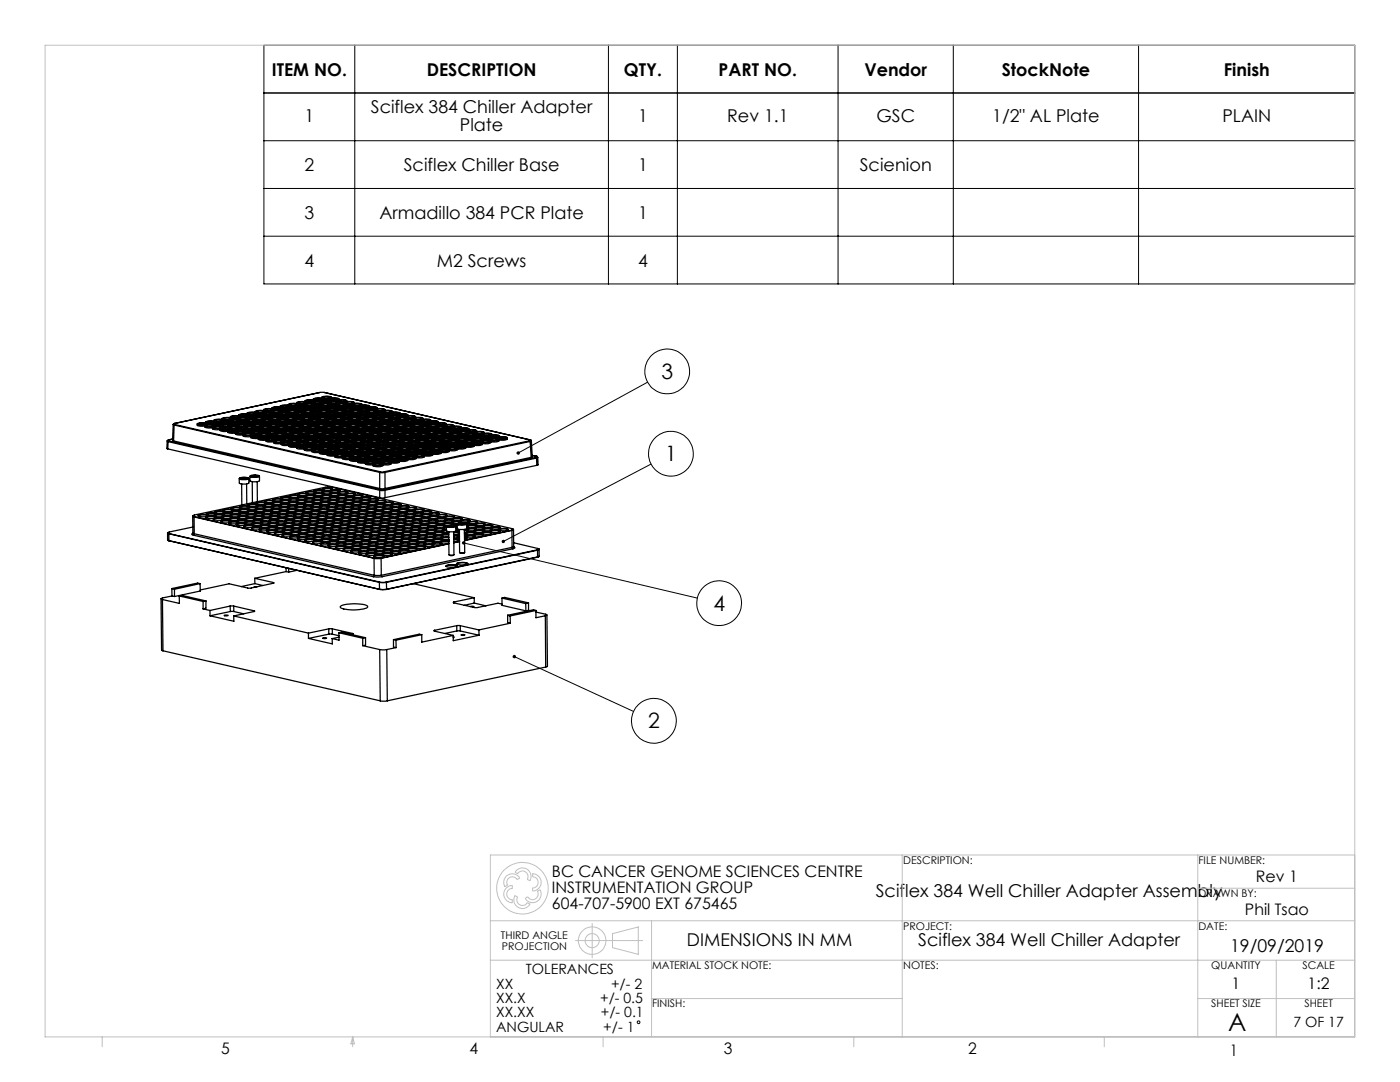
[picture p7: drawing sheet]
<svg xmlns="http://www.w3.org/2000/svg" width="279mm" height="216mm" viewBox="0 0 279 216" stroke-linecap="round" stroke-linejoin="round" font-family="sans-serif">
<defs><g id="words">
<text font-size="4.9" x="245.1" y="205.7">A</text>
<g font-size="4.2">
<text x="132" y="75.6">3</text>
<text x="132.7" y="92">1</text>
<text x="142.4" y="121.8">4</text>
<text x="129.3" y="145.3">2</text>
</g>
<g font-size="3.5">
<text x="54.2" y="15.1">ITEM NO.</text>
<text x="85.2" y="15.1">DESCRIPTION</text>
<text x="124.5" y="15.1">QTY.</text>
<text x="143.4" y="15.1">PART NO.</text>
<text x="172.5" y="15.1">Vendor</text>
<text x="199.9" y="15.1">StockNote</text>
<text x="244.2" y="15.1">Finish</text>
<text x="74" y="22.5">Sciflex 384 Chiller Adapter</text>
<text x="60.8" y="24.3">1</text>
<text x="91.8" y="26">Plate</text>
<text x="127.4" y="24.3">1</text>
<text x="145.1" y="24.3">Rev 1.1</text>
<text x="174.9" y="24.3">GSC</text>
<text x="198" y="24.3">1/2&quot; AL Plate</text>
<text x="243.9" y="24.3">PLAIN</text>
<text x="60.8" y="34.1">2</text>
<text x="80.6" y="34.1">Sciflex Chiller Base</text>
<text x="127.4" y="34.1">1</text>
<text x="171.6" y="34.1">Scienion</text>
<text x="60.8" y="43.7">3</text>
<text x="75.7" y="43.7">Armadillo 384 PCR Plate</text>
<text x="127.4" y="43.7">1</text>
<text x="60.8" y="53.2">4</text>
<text x="87.2" y="53.2">M2 Screws</text>
<text x="127.4" y="53.2">4</text>
<text x="174.8" y="179">Sciflex 384 Well Chiller Adapter Assembly</text>
<text x="137.1" y="188.9">DIMENSIONS IN MM</text>
<text x="183.3" y="188.9">Sciflex 384 Well Chiller Adapter</text>
<text x="245.5" y="189.9">19/09/2019</text>
</g>
<g font-size="3.2">
<text x="110.1" y="175">BC CANCER GENOME SCIENCES CENTRE</text>
<text x="110.1" y="178.1">INSTRUMENTATION GROUP</text>
<text x="250.7" y="176">Rev 1</text>
<text x="110.1" y="181.3">604-707-5900 EXT 675465</text>
<text x="248.5" y="182.6">Phil Tsao</text>
<text x="245.8" y="197.3">1</text>
<text x="261" y="197.3">1:2</text>
<text x="44.2" y="210.4">5</text>
<text x="93.7" y="210.4">4</text>
<text x="144.5" y="210.3">3</text>
<text x="193.2" y="210.3">2</text>
<text x="245.4" y="210.6">1</text>
</g>
<g font-size="2.8">
<text x="99" y="197.4">XX</text>
<text x="105" y="194.4">TOLERANCES</text>
<text x="122" y="197.4">+/- 2</text>
<text x="99" y="200.2">XX.X</text>
<text x="99" y="203">XX.XX</text>
<text x="119.8" y="200.2">+/- 0.5</text>
<text x="119.9" y="203">+/- 0.1</text>
<text x="99" y="205.8">ANGULAR</text>
<text x="120.4" y="205.8">+/- 1</text>
<text x="258.1" y="204.8">7 OF 17</text>
</g>
<g font-size="2.1">
<text x="180.3" y="172.4">DESCRIPTION:</text>
<text x="239.2" y="172.4">FILE NUMBER:</text>
<text x="239.2" y="179">DRAWN BY:</text>
<text x="180.3" y="185.5">PROJECT:</text>
<text x="239.2" y="185.5">DATE:</text>
<text x="100" y="187.4">THIRD ANGLE</text>
<text x="100.1" y="189.5">PROJECTION</text>
<text x="130.1" y="193.4">MATERIAL STOCK NOTE:</text>
<text x="180.3" y="193.4">NOTES:</text>
<text x="241.7" y="193.4">QUANTITY</text>
<text x="259.9" y="193.4">SCALE</text>
<text x="130.1" y="201">FINISH:</text>
<text x="241.7" y="201">SHEET SIZE</text>
<text x="260.3" y="201">SHEET</text>
</g>
</g></defs>
<g fill="none" stroke="#000" stroke-width=".2">
<path d="M52.7 9h217.7v47.7h-217.7zM70.8 9v47.7M121.4 9v47.7M135.2 9v47.7M167.3 9v47.7M190.3 9v47.7M227.2 9v47.7M270.4 18.6h-217.7M52.7 28.1h217.7M52.7 37.6h217.7M52.7 47.1h217.7M129.2 76.3l-25.8 14.1"/>
<path d="M129.9 92.6l-29.5 15.5M92.5 108.3l46.7 11M102.7 131l23.7 11"/>
<circle cx="133.2" cy="74.1" r="4.5"/>
<circle cx="133.9" cy="90.5" r="4.5"/>
<circle cx="143.5" cy="120.4" r="4.5"/>
<circle cx="130.5" cy="143.8" r="4.5"/>
<circle cx="127.4" cy="204" r=".27"/>
</g>
<g fill="none" stroke="#c0c0c0" stroke-width=".2">
<path d="M9 9h261.4v197.9h-261.4zM101 174.9a1.61 1.61 0 0 1 2.6 .4l-.3 .2a1.18 1.18 0 0 0-1.6-.4 1.18 1.18 0 0 0-.5 1.5l-.3 .3a1.34 1.34 0 0 1 .1-2zM101.1 177.1l.3-.2a.53 .53 0 0 1 .8-.1v.4a1.2 1.2 0 0 0-1.1 1.2 1.2 1.2 0 0 0 1.1 1.2v.4a1.54 1.54 0 0 1-1.6-2.1zM102.8 178.8l.4 .2a1.21 1.21 0 0 0 .5 1.5 1.21 1.21 0 0 0 1.6-.3l.4 .2a1.71 1.71 0 0 1-2.3 .7 1.71 1.71 0 0 1-.6-2.3zM102.9 173.8a1.68 1.68 0 0 1 2.3-.3 1.68 1.68 0 0 1 .5 2.2l-.4-.2a1.18 1.18 0 0 0-.5-1.6 1.18 1.18 0 0 0-1.6 .4l-.4-.2zM104.9 179.2l.3-.2a1.17 1.17 0 0 0 1.5 .4 1.17 1.17 0 0 0 .7-1.3l-.1-.3 .4-.2a1.56 1.56 0 0 1-.8 2.4 1.5 1.5 0 0 1-2-.8zM106.3 174.4a1.65 1.65 0 0 1 1.6 1.1 1.65 1.65 0 0 1-.5 1.8l-.3 .3a.56 .56 0 0 1-.8 .1v-.4a1.2 1.2 0 0 0 1.1-1.2 1.2 1.2 0 0 0-1.1-1.2zM180.1 170.6v36.3M239 177.2h31.4M239 170.6v36.3M270.4 170.6h-172.5v36.3M97.9 183.7h172.5"/>
<path d="M97.9 191.6h172.5M114.9 187.7h13.4M118.2 184.3v6.8M122.2 186.3l5.2-1.3v5.4l-5.2-1.3zM130 199.2h50.1M130 183.7v23.2M239 199.2h31.4M254.7 191.6v15.3M20.4 206.9v2M70.4 206.9v2M70.4 206.9l.3 1.4h-.7zM120.4 206.9v2"/>
<path d="M170.4 206.9v2M220.4 206.9v2"/>
<circle cx="104.3" cy="177.2" r="5.2"/>
<circle cx="118.2" cy="187.7" r="2.73"/>
<circle cx="118.2" cy="187.7" r="1.4"/>
</g>
<path d="M92.2 108.2l.3 .1-.3-.1a.34 .34 0 0 0 .4 .4 .34 .34 0 0 0 .2-.5 .34 .34 0 0 0-.5 0zM103.1 90.2v.4l.3-.2-.3 .2a.34 .34 0 0 0 .5 0 .34 .34 0 0 0 0-.5 .34 .34 0 0 0-.5 .1zM102.4 130.7l-.1 .2 .4 .1-.4-.1a.34 .34 0 0 0 .3 .4 .34 .34 0 0 0 .4-.4 .34 .34 0 0 0-.6-.2zM100.2 107.9v.3l.2-.1-.2 .1a.34 .34 0 0 0 .5 .1 .34 .34 0 0 0 0-.5 .34 .34 0 0 0-.5 .1z" fill="#000"/>
<g fill="none" stroke="#000" stroke-width=".25">
<path d="M60.9 80l.2-.1a2.21 2.21 0 0 1 1.8 .1l-.3 .1a2.15 2.15 0 0 1-1.7-.1zM61.1 80l.2-.1a1.51 1.51 0 0 1 1.3 .1l-.1 .1a1.74 1.74 0 0 1-1.4-.1zM62.5 79.6l.2-.1a2.15 2.15 0 0 1 1.8 .2l-.2 .1a2.15 2.15 0 0 1-1.8-.2zM62.5 79.7v.1M62.7 79.6l.2-.1a1.51 1.51 0 0 1 1.4 .2l-1 .1zM62.9 80v.2M63.8 78.3h.1M63.9 78.3h.8M63.9 78.3l-29 6.2M64 80a2.32 2.32 0 0 1 2 0l-.4 .2a1.89 1.89 0 0 1-1.6-.2zM64.2 79.3l.2-.1a2.15 2.15 0 0 1 1.7 .1l-.2 .1a2.15 2.15 0 0 1-1.7-.1zM64.2 79.3v.1"/>
<path d="M64.3 80l.2-.1a1.51 1.51 0 0 1 1.3 .1l-.1 .1a1.74 1.74 0 0 1-1.4-.1zM64.4 79.3l.2-.1a1.51 1.51 0 0 1 1.3 .1l-1 .1zM64.5 79.7h1.2M64.5 79.6v.2M64.7 78.3l41.1 9.5M64.7 78.3h.1M65.7 79.6a2.32 2.32 0 0 1 2 .1l-.5 .1a1.84 1.84 0 0 1-1.5-.2zM65.7 79.7v.1M65.9 79.6l.2-.1a1.51 1.51 0 0 1 1.4 .2h-.2a1.74 1.74 0 0 1-1.4-.1zM66 80v.2M66.2 79.3v.1M67.2 80a2.25 2.25 0 0 1 2 0h-.1a2.45 2.45 0 0 1-1.9 0z"/>
<path d="M67.5 80v-.1a1.78 1.78 0 0 1 1.5 .1l-.5 .2zM67.7 79.6v.2M69.2 80v.2M33.4 88l-.1 1.5 .2 .1M33.4 88l.1 .1M33.5 89.6l42.3 9.7M33.5 88.1v1.5M33.5 88.1l42.3 9.7M33.7 87.8l-.3 .2M33.7 88l-.2 .1M33.7 88l42.1 9.7M33.7 87.8h.1"/>
<path d="M33.7 87.8l-.2 .1 .2 .1M34.4 87.6l-.7 .2M34.6 84.7l-.2 3.2 .2 .1M34.6 84.7l.1 .1M34.6 88l41.2 9.5M34.7 84.8l-.1 3.2M34.7 84.8l41.1 9.5M34.9 84.5l-.3 .2M34.9 84.7l-.2 .1M34.9 84.5h.1M34.9 84.7l40.9 9.4M34.9 84.5l-.2 .1 .2 .1"/>
<path d="M39.3 84.6l.1 .3 1.5 .1M39.4 84.6l.2-.1a2.15 2.15 0 0 1 1.7 .1l-.2 .1a2.15 2.15 0 0 1-1.7-.1zM39.6 84.6l.4-.2 1.1 .1a.94 .94 0 0 1-1.2 .2zM40.9 84.9l.1 .4 1.4 .1M41 84.8h.1a2.15 2.15 0 0 1 1.8 .1l-.5 .2a1.74 1.74 0 0 1-1.5-.2zM41 84.2v.2M41 84.2l.2-.1a2.15 2.15 0 0 1 1.8 .1l-.2 .1a2.15 2.15 0 0 1-1.8-.1zM41.1 84.9l.4-.1 1.2 .1-.6 .2zM41.2 84.2l.4-.1h1.1a.94 .94 0 0 1-1.2 .2zM41.3 84.6l1.2 .1M41.3 84.6v.1M42.4 85.3l.1 .4h1.4"/>
<path d="M42.4 85.3a2.25 2.25 0 0 1 2 0h-.1a2.45 2.45 0 0 1-1.9 0zM42.5 84.6v.1M42.6 85.3l.1-.1a1.59 1.59 0 0 1 1.5 .1l-1.1 .1zM42.6 84.5h.2a2.15 2.15 0 0 1 1.7 .1l-.4 .1a1.74 1.74 0 0 1-1.6-.1zM42.7 83.9l.2-.2a2.15 2.15 0 0 1 1.8 .2l-.3 .1a2.21 2.21 0 0 1-1.7-.1zM42.7 83.9v.1M42.8 84.6l.3-.2 1.1 .1a.94 .94 0 0 1-1.2 .2zM42.9 85h1.2M42.9 84.9v.2M42.9 83.9l.4-.2 1.1 .1a.94 .94 0 0 1-1.2 .2zM43 84.3h1.2M43 84.2v.2"/>
<path d="M43.9 85.7v.2l.3 .1 1.2 .1M44 85.5h.2a2.15 2.15 0 0 1 1.7 .2 2.52 2.52 0 0 1-2-.1zM44.1 84.9v.2M44.1 84.8h.2a2.15 2.15 0 0 1 1.7 .1v.1a2.45 2.45 0 0 1-1.9-.1zM44.2 85.6a1.59 1.59 0 0 1 1.5 .1h-.1a1.74 1.74 0 0 1-1.4-.1zM44.2 84.2a2.25 2.25 0 0 1 2 0l-.4 .2a1.74 1.74 0 0 1-1.6-.2zM44.2 84.2v.2M44.3 84.9a1.75 1.75 0 0 1 1.5 0l-.5 .2zM44.3 83.5l.3-.1a2.15 2.15 0 0 1 1.7 .1l-.2 .1a2.15 2.15 0 0 1-1.8-.1zM44.3 83.5v.2M44.4 85.3l1.2 .1M44.4 84.2l.4-.1h1.1a.94 .94 0 0 1-1.2 .2z"/>
<path d="M44.4 85.3v.1M44.5 84.6l1.2 .1M44.5 84.6v.1M44.6 83.5l.1-.1a1.51 1.51 0 0 1 1.4 .1l-.1 .1a1.74 1.74 0 0 1-1.4-.1zM44.7 83.9l1.1 .1M44.7 83.9v.1M45.4 86v.3l.3 .1h1.3M45.5 85.9l.4-.1a1.99 1.99 0 0 1 1.5 .2l-.4 .1a1.74 1.74 0 0 1-1.5-.1zM45.6 85.3v.1M45.6 85.2h.2a2.21 2.21 0 0 1 1.8 .1h-.1a2.52 2.52 0 0 1-1.9 0zM45.7 84.6a2.25 2.25 0 0 1 2 0h-.1a2.45 2.45 0 0 1-1.9 0zM45.7 84.6v.1"/>
<path d="M45.8 85.9l.5-.1 .9 .1a.94 .94 0 0 1-1.2 .2l-.3-.1zM45.8 85.3l.1-.1a1.59 1.59 0 0 1 1.4 .1l-.1 .1a1.74 1.74 0 0 1-1.4-.1zM45.8 83.9v.1M45.9 83.9a2.25 2.25 0 0 1 1.9 0l-.4 .1a1.74 1.74 0 0 1-1.5-.1zM45.9 85.7h1.2M45.9 84.6l.1-.1a1.75 1.75 0 0 1 1.5 .1l-.5 .1zM45.9 85.6v.2M46 83.1l.2-.1a2.21 2.21 0 0 1 1.8 .2l-.3 .1a2.15 2.15 0 0 1-1.7-.2zM46 83.2v.1M46.1 85h1.1M46.1 83.9l.4-.2 1.1 .1a.94 .94 0 0 1-1.2 .2zM46.1 84.9v.2"/>
<path d="M46.2 84.3h1.2M46.2 84.2v.2M46.2 83.1l.2-.1a1.51 1.51 0 0 1 1.3 .2l-.1 .1a1.74 1.74 0 0 1-1.4-.2zM46.3 83.6h1.2M46.3 83.5v.2M47 86.3v.3l.2 .1 1.3 .1M47.1 86.3l.3-.2a1.87 1.87 0 0 1 1.6 .3l-.5 .1a1.74 1.74 0 0 1-1.5-.2zM47.1 85.6a2.32 2.32 0 0 1 2 .1l-.4 .1a1.89 1.89 0 0 1-1.6-.2zM47.1 85.7v.1M47.2 84.9v.2M47.3 86.3l.5-.2 .9 .2a.94 .94 0 0 1-1.2 .2l-.3-.1zM47.3 84.8h.1a2.15 2.15 0 0 1 1.8 .1l-.1 .1a2.45 2.45 0 0 1-1.9-.1z"/>
<path d="M47.4 84.2a2.25 2.25 0 0 1 2 0l-.1 .1a2.45 2.45 0 0 1-1.9-.1zM47.4 84.2v.2M47.4 85.5l.6-.1 .8 .1a.94 .94 0 0 1-1.2 .3l-.3-.1zM47.4 86l1.2 .1M47.4 84.9h.1a1.59 1.59 0 0 1 1.5 0l-1 .2zM47.4 86v.1M47.5 83.5a2.32 2.32 0 0 1 2 0l-.4 .2a1.89 1.89 0 0 1-1.6-.2zM47.5 83.5v.2M47.6 85.3l1.2 .1M47.6 84.2h.1a1.75 1.75 0 0 1 1.4 0l-.5 .2zM47.6 85.3v.1M47.6 82.8l.2-.1a2.15 2.15 0 0 1 1.8 .1l-.2 .1a2.15 2.15 0 0 1-1.8-.1z"/>
<path d="M47.6 82.8v.2M47.7 84.6l1.2 .1M47.7 84.6v.1M47.7 83.5l.4-.1h1.1a.94 .94 0 0 1-1.2 .2zM47.8 83.9l1.2 .1M47.8 82.8l.2-.1a1.51 1.51 0 0 1 1.4 .1l-1 .2zM47.8 83.9v.1M47.9 95.3h.2a1.7 1.7 0 0 1 1.4 .1l-1 .2-.6-.1zM48 83.2l1.1 .1M48 83.1v.2M48.2 96.6l.1 4.2M48.4 95.4v.1"/>
<path d="M48.5 86.7v.3l.3 .1h1.2M48.6 86.6l.3-.1a1.87 1.87 0 0 1 1.6 .2l-.4 .2a1.84 1.84 0 0 1-1.6-.2zM48.6 86v.1M48.7 85.9l.4-.1a1.99 1.99 0 0 1 1.5 .2l-.4 .1a1.74 1.74 0 0 1-1.6-.1zM48.8 85.3v.1M48.8 86.6l.8-.1 .7 .2-1.1 .2-.4-.2zM48.8 85.2l.4-.1a2.03 2.03 0 0 1 1.6 .2l-.5 .1a1.89 1.89 0 0 1-1.5-.1zM48.8 95.3l.3 .1h-.8h.1M48.8 95.3l-.4 .1M48.8 95.3v.2M48.9 84.6v.1M48.9 85.9l.6-.1 .8 .1a.94 .94 0 0 1-1.2 .2l-.2-.1z"/>
<path d="M49 86.4h1.2M49 84.5h.1a2.15 2.15 0 0 1 1.8 .1h-.1a2.45 2.45 0 0 1-1.9 0zM49 86.3v.2M49 85.2h.2a1.51 1.51 0 0 1 1.3 .1l-.1 .1a1.74 1.74 0 0 1-1.4-.1zM49 83.9a2.25 2.25 0 0 1 2 0h-.1a2.45 2.45 0 0 1-1.9 0zM49 83.9v.1M49.1 85.7h1.2M49.1 84.6l.1-.1a1.75 1.75 0 0 1 1.5 .1l-.6 .1zM49.1 85.6v.2M49.1 83.1a2.32 2.32 0 0 1 2.1 .1l-.5 .1a1.89 1.89 0 0 1-1.6-.2zM49.1 83.2v.1M49.2 96.6v3.9"/>
<path d="M49.2 85h1.2M49.2 83.9l.1-.1a1.78 1.78 0 0 1 1.5 .1l-.5 .1zM49.2 84.9v.2M49.3 82.4l.2-.1a2.15 2.15 0 0 1 1.8 .2l-.3 .1a2.15 2.15 0 0 1-1.7-.2zM49.3 82.5v.1M49.4 84.3h1.2M49.4 84.2v.2M49.4 83.1l.2-.1a1.51 1.51 0 0 1 1.3 .2l-.1 .1a1.74 1.74 0 0 1-1.4-.2zM49.5 83.6h1.2M49.5 82.4l.4-.1 1.1 .1-.5 .2zM49.5 83.5v.2M49.5 95.4l.1 .1a1.89 1.89 0 0 1-1.8 0l.1-.1"/>
<path d="M49.6 95.5l.1 .9a2.24 2.24 0 0 1-1.9 0l-.1-.9M49.6 82.9h1.2M49.6 82.8v.2M50 94.9l.7-.1 .9 .1a.9 .9 0 0 1-1.2 .2zM50 87v.3l.3 .2h1.2M50.1 87l.3-.1a2.03 2.03 0 0 1 1.6 .2l-.4 .1a1.84 1.84 0 0 1-1.6-.2zM50.2 86.3v.2M50.2 86.3l.4-.2a1.87 1.87 0 0 1 1.5 .3l-.4 .1a1.84 1.84 0 0 1-1.5-.2zM50.3 85.6v.2M50.3 87l.1-.1a1.51 1.51 0 0 1 1.4 .2h-.1a1.74 1.74 0 0 1-1.4-.1zM50.3 96.1l.1 4.2M50.4 85.5l.3-.1a1.99 1.99 0 0 1 1.6 .3l-.4 .1a1.74 1.74 0 0 1-1.6-.2z"/>
<path d="M50.4 84.9v.2M50.4 86.3l.9-.2 .6 .2-1 .2-.5-.1zM50.5 84.8l.3-.1a2.03 2.03 0 0 1 1.6 .2l-.4 .2a1.84 1.84 0 0 1-1.6-.2zM50.5 86.7l1.2 .1M50.5 86.7v.2M50.5 94.9v.1M50.6 84.2a2.25 2.25 0 0 1 1.9 0v.1a2.45 2.45 0 0 1-1.9-.1zM50.6 84.2v.2M50.6 85.5l.6-.1 .8 .1a.94 .94 0 0 1-1.2 .3l-.3-.1zM50.6 86l1.2 .1M50.6 86v.1M50.7 83.5v.2"/>
<path d="M50.7 84.8h.1a1.51 1.51 0 0 1 1.4 .1l-.1 .1a1.74 1.74 0 0 1-1.4-.1zM50.7 83.5a2.25 2.25 0 0 1 2 0l-.1 .1a2.45 2.45 0 0 1-1.9-.1zM50.8 85.3l1.1 .1M50.8 84.2a1.75 1.75 0 0 1 1.5 0l-.5 .2zM50.8 85.3v.1M50.8 82.8a2.32 2.32 0 0 1 2 0l-.4 .2a1.84 1.84 0 0 1-1.6-.2zM50.8 82.8v.2M50.9 84.6l1.2 .1M50.9 83.5h.1a1.78 1.78 0 0 1 1.5 0l-.6 .2zM50.9 84.6v.1M50.9 82.1l.3-.1a2.15 2.15 0 0 1 1.7 .1l-.2 .1a2.15 2.15 0 0 1-1.8-.1zM50.9 82.1v.2"/>
<path d="M51 94.9v.1M51 94.9h.3l-.2 .1h-.7l.1-.1M51 94.9h-.5M51 83.9l1.2 .1M51 83.9v.1M51 82.8l.2-.1a1.51 1.51 0 0 1 1.4 .1l-.1 .1a1.74 1.74 0 0 1-1.5-.1zM51.2 83.2l1.1 .1M51.2 82.1l.4-.1 1.1 .1-.5 .2zM51.2 83.1v.2M51.3 82.5l1.2 .1M51.3 82.4v.2M51.3 96.1l.1 4"/>
<path d="M51.5 87.4v.3l.3 .1h1.3M51.5 87.4a2.32 2.32 0 0 1 2.1 0l-.5 .2a1.89 1.89 0 0 1-1.6-.2zM51.6 94.9l.2 .1a2.24 2.24 0 0 1-1.9 0l.1-.1M51.7 86.7v.2M51.8 86.6l.3-.1a1.87 1.87 0 0 1 1.6 .2l-.5 .2a1.84 1.84 0 0 1-1.5-.2zM51.8 95v.9a2.41 2.41 0 0 1-1.9 .1v-.9M51.8 86v.1M51.9 87.3h.1a1.51 1.51 0 0 1 1.3 .1l-1 .2-.4-.1zM51.9 85.9l.3-.1a1.87 1.87 0 0 1 1.6 .2l-.4 .1a1.74 1.74 0 0 1-1.6-.1zM51.9 85.3a2.32 2.32 0 0 1 2 0l-.4 .1a1.89 1.89 0 0 1-1.6-.1zM51.9 85.3v.1M52 86.6h.1a1.51 1.51 0 0 1 1.3 .1l-1 .2-.5-.2z"/>
<path d="M52 87.1h1.2M52 87v.2M52.1 84.6v.1M52.1 85.9l.6-.1 .8 .1a.91 .91 0 0 1-1.1 .2l-.3-.1zM52.1 86.4h1.2M52.1 84.5l.4-.1a1.87 1.87 0 0 1 1.5 .2l-.4 .1a1.84 1.84 0 0 1-1.5-.1zM52.1 86.3v.2M52.2 83.9a2.25 2.25 0 0 1 2 0h-.1a2.45 2.45 0 0 1-1.9 0zM52.2 83.9v.1M52.2 85.2l.6-.1 .9 .1a.94 .94 0 0 1-1.2 .2l-.3-.1zM52.3 85.7h1.2M52.3 85.6v.2"/>
<path d="M52.3 83.1a2.32 2.32 0 0 1 2 .1 2.52 2.52 0 0 1-2-.1zM52.3 83.2v.1M52.4 84.5h.1a1.51 1.51 0 0 1 1.3 .1l-1 .1-.5-.1zM52.4 85h1.2M52.4 83.9l.1-.1a1.75 1.75 0 0 1 1.5 .1l-.6 .1zM52.4 84.9v.2M52.5 82.4a2.25 2.25 0 0 1 1.9 .1l-.4 .1a1.84 1.84 0 0 1-1.5-.2zM52.5 82.5v.1M52.5 84.3h1.2M52.5 84.2v.2M52.6 83.1a1.78 1.78 0 0 1 1.5 0l-.5 .2zM52.6 81.7l.2-.1a2.15 2.15 0 0 1 1.8 .2l-.2 .1a2.15 2.15 0 0 1-1.8-.2z"/>
<path d="M52.6 81.8v.1M52.7 83.6h1.2M52.7 82.4l.2-.1a1.51 1.51 0 0 1 1.3 .2l-1 .1zM52.7 83.5v.2M52.8 82.9h1.2M52.8 81.7l.4-.1 1.1 .1a.94 .94 0 0 1-1.2 .2zM52.8 82.8v.2M52.9 82.2h1.2M52.9 82.1v.2M53.1 87.7v.3a1.95 1.95 0 0 0 1.5 .2M53.2 87.7l1.1-.2 .8 .2a2.24 2.24 0 0 1-2 0zM53.2 87v.2"/>
<path d="M53.3 87l.3-.1a2.03 2.03 0 0 1 1.6 .2l-.4 .1a1.89 1.89 0 0 1-1.6-.2zM53.3 87.7l.2-.1a1.46 1.46 0 0 1 1.3 .2l-1 .1zM53.3 86.3v.2M53.4 86.3l.4-.2a1.87 1.87 0 0 1 1.5 .3l-.4 .1a1.84 1.84 0 0 1-1.6-.2zM53.5 87l.1-.1a1.51 1.51 0 0 1 1.4 .2h-.1a1.74 1.74 0 0 1-1.5-.1zM53.5 85.6a2.25 2.25 0 0 1 2 .1l-.5 .1a1.74 1.74 0 0 1-1.5-.2zM53.5 85.6v.2M53.6 87.5h1.1M53.6 87.4v.2M53.6 84.9v.2M53.6 86.3l.2-.1a1.51 1.51 0 0 1 1.3 .2l-1 .1-.5-.1zM53.7 84.8l.3-.1a2.03 2.03 0 0 1 1.6 .2l-.4 .2a1.89 1.89 0 0 1-1.6-.2z"/>
<path d="M53.7 86.7l1.2 .1M53.7 86.7v.2M53.7 84.2a2.25 2.25 0 0 1 2 0l-.4 .2a1.84 1.84 0 0 1-1.6-.2zM53.7 84.2v.2M53.8 85.5l.5-.1 .9 .1a.94 .94 0 0 1-1.2 .3l-.3-.1zM53.8 86l1.2 .1M53.8 86v.1M53.9 84.8h.1a1.51 1.51 0 0 1 1.4 .1l-.2 .1a1.74 1.74 0 0 1-1.4-.1zM53.9 83.5a2.25 2.25 0 0 1 1.9 0v.1a2.45 2.45 0 0 1-1.9-.1zM53.9 83.5v.2M53.9 85.3l1.2 .1M53.9 84.2l.3-.1a1.51 1.51 0 0 1 1.3 .1l-1 .2z"/>
<path d="M53.9 85.3v.1M54 82.8a2.32 2.32 0 0 1 2 0l-.1 .1a2.52 2.52 0 0 1-1.9-.1zM54 82.8v.2M54.1 84.6l1.1 .1M54.1 83.5h.1a1.78 1.78 0 0 1 1.4 0l-.5 .2zM54.1 84.6v.1M54.1 82.1a2.25 2.25 0 0 1 2 0l-.4 .2a1.84 1.84 0 0 1-1.6-.2zM54.1 82.1v.2M54.2 83.9l1.2 .1M54.2 83.9v.1M54.2 82.8h.1a1.59 1.59 0 0 1 1.4 0l-.1 .1a1.74 1.74 0 0 1-1.4-.1zM54.3 81.4l.2-.1a2.15 2.15 0 0 1 1.7 .1l-.2 .1a2.15 2.15 0 0 1-1.7-.1z"/>
<path d="M54.3 81.4v.2M54.3 83.2l1.2 .1M54.3 82.1l.5-.1 1.1 .1-.5 .2zM54.3 83.1v.2M54.4 99.7a2.4 2.4 0 0 1 2 0 2.4 2.4 0 0 1-2 0zM54.5 82.5l1.1 .1M54.5 81.4l.4-.2 1.1 .1a.94 .94 0 0 1-1.2 .2zM54.5 99.8a2.04 2.04 0 0 1 1.9 0M54.5 82.4v.2M54.6 81.8h1.2M54.6 81.7v.2M54.6 88.1v.2a1.8 1.8 0 0 0 1.5 .2"/>
<path d="M54.7 88l.3-.1a1.74 1.74 0 0 1 1.6 .2 2.41 2.41 0 0 1-2 0zM54.7 87.4v.2M54.8 87.3l1.2-.1 .7 .1a2.24 2.24 0 0 1-1.9 .1zM54.9 86.7v.2M54.9 88h.1a1.37 1.37 0 0 1 1.3 .1v.1a1.71 1.71 0 0 1-1.5-.1zM54.9 86.6l.4-.1a2.03 2.03 0 0 1 1.6 .2l-.5 .2a1.84 1.84 0 0 1-1.5-.2zM55 86v.1M55 87.3h.2a1.46 1.46 0 0 1 1.3 .1l-1 .2-.4-.1zM55.1 87.8h1.2M55.1 85.9l.3-.1a1.87 1.87 0 0 1 1.6 .2l-.4 .1a1.84 1.84 0 0 1-1.6-.1zM55.1 87.7v.2M55.1 85.3v.1"/>
<path d="M55.1 86.6h.2a1.51 1.51 0 0 1 1.3 .1l-.1 .1a1.74 1.74 0 0 1-1.4-.1zM55.2 87.1h1.2M55.2 85.2l.4-.1a1.99 1.99 0 0 1 1.5 .2l-.4 .1a1.74 1.74 0 0 1-1.6-.1zM55.2 87v.2M55.2 84.6a2.32 2.32 0 0 1 2.1 0l-.5 .1a1.84 1.84 0 0 1-1.6-.1zM55.2 84.6v.1M55.3 85.9l.8-.1 .7 .2-1.1 .1-.5-.1zM55.4 86.4h1.1M55.4 86.3v.2M55.4 83.9a2.25 2.25 0 0 1 2 0l-.5 .1a1.84 1.84 0 0 1-1.5-.1zM55.4 83.9v.1M55.4 85.2l.6-.1 .8 .1a.94 .94 0 0 1-1.2 .2l-.2-.1z"/>
<path d="M55.5 85.7h1.2M55.5 85.6v.2M55.5 83.2v.1M55.5 84.5h.2a1.51 1.51 0 0 1 1.3 .1l-.1 .1a1.74 1.74 0 0 1-1.4-.1zM55.5 83.1a2.25 2.25 0 0 1 2 .1h-.1a2.45 2.45 0 0 1-1.9-.1zM55.6 85h1.2M55.6 83.9l.6-.2 .9 .2-.5 .1zM55.6 84.9v.2M55.6 82.4a2.32 2.32 0 0 1 2 .1 2.52 2.52 0 0 1-2-.1zM55.6 82.5v.1M55.7 84.3h1.2M55.7 83.1h.1a1.78 1.78 0 0 1 1.5 0l-.5 .2z"/>
<path d="M55.7 84.2v.2M55.8 81.7a2.25 2.25 0 0 1 1.9 .1l-.4 .1a1.84 1.84 0 0 1-1.5-.2zM55.8 81.8v.1M55.8 83.6h1.2M55.8 83.5v.2M55.9 82.4a1.59 1.59 0 0 1 1.5 .1l-.1 .1a1.74 1.74 0 0 1-1.4-.2zM55.9 81.1v.1M55.9 81l.2-.1a2.15 2.15 0 0 1 1.8 .2l-.2 .1a2.15 2.15 0 0 1-1.8-.2zM56 82.9h1.1M56 81.7l.4-.1 1.1 .1-.5 .2zM56 82.8v.2M56.1 82.2h1.2"/>
<path d="M56.1 88.4v.3a1.8 1.8 0 0 0 1.5 .2M56.1 88.4a2.49 2.49 0 0 1 2 0 2.49 2.49 0 0 1-2 0zM56.1 81l.4-.1 1.1 .1a.94 .94 0 0 1-1.2 .2zM56.1 99.3l.4-.1a2.08 2.08 0 0 1 1.6 .2 2.4 2.4 0 0 1-2-.1zM56.1 99.4a2.13 2.13 0 0 1 2 0h-.1M56.1 82.1v.2M56.2 81.5h1.2M56.2 81.4v.2M56.3 87.7v.2M56.3 88.4l.3-.1a1.51 1.51 0 0 1 1.3 .2h-.1a1.71 1.71 0 0 1-1.5-.1zM56.3 87.7l.4-.1a1.74 1.74 0 0 1 1.5 .1 2.41 2.41 0 0 1-1.9 0zM56.4 87a2.49 2.49 0 0 1 2 0 2.49 2.49 0 0 1-2 0z"/>
<path d="M56.4 87v.2M56.5 86.3a2.25 2.25 0 0 1 2 .1l-.4 .1a1.84 1.84 0 0 1-1.6-.2zM56.5 86.3v.2M56.6 87.7l.1-.1a1.46 1.46 0 0 1 1.3 .2h-.1a1.65 1.65 0 0 1-1.4-.1zM56.6 88.2h1.2M56.6 88.1v.2M56.6 87l.2-.1a1.51 1.51 0 0 1 1.3 .2l-1 .1zM56.7 85.6v.2M56.7 87.5h1.2M56.7 85.5l.4-.1a1.87 1.87 0 0 1 1.5 .3l-.4 .1a1.74 1.74 0 0 1-1.5-.2zM56.7 87.4v.2M56.8 84.9a2.32 2.32 0 0 1 2 0l-.5 .2a1.89 1.89 0 0 1-1.5-.2z"/>
<path d="M56.8 84.9v.2M56.8 86.3l.1-.1a1.51 1.51 0 0 1 1.4 .2l-.3 .1a.94 .94 0 0 1-1.2-.2zM56.9 86.7h1.1M56.9 86.7v.2M56.9 84.2a2.25 2.25 0 0 1 2 0l-.4 .2a1.84 1.84 0 0 1-1.6-.2zM56.9 84.2v.2M56.9 85.5l.9-.1 .6 .2-1 .2-.5-.1zM57 86l1.2 .1M57 86v.1M57 83.5a2.25 2.25 0 0 1 2 0l-.4 .2a1.74 1.74 0 0 1-1.6-.2zM57 83.5v.2M57.1 84.8l.5-.1 .9 .1a.94 .94 0 0 1-1.2 .3l-.3-.1z"/>
<path d="M57.1 85.3l1.2 .1M57.1 84.2l.2-.1a1.51 1.51 0 0 1 1.4 .1l-1.1 .2zM57.1 85.3v.1M57.1 82.8a2.32 2.32 0 0 1 2.1 0l-.1 .1a2.57 2.57 0 0 1-2-.1zM57.1 82.8v.2M57.3 84.6l1.1 .1M57.3 83.5l.6-.2 .8 .1a.91 .91 0 0 1-1.1 .2zM57.3 84.6v.1M57.3 82.1a2.25 2.25 0 0 1 2 0l-.1 .1a2.45 2.45 0 0 1-1.9-.1zM57.3 82.1v.2M57.4 83.9l1.2 .1M57.4 83.9v.1"/>
<path d="M57.4 82.8h.1a1.78 1.78 0 0 1 1.4 0l-.5 .2zM57.4 81.4a2.25 2.25 0 0 1 2 0l-.4 .2a1.74 1.74 0 0 1-1.6-.2zM57.4 81.4v.2M57.5 83.2l1.2 .1M57.5 82.1h.1a1.59 1.59 0 0 1 1.5 0l-1.1 .2zM57.5 83.1v.2M57.5 80.7l.3-.1a2.15 2.15 0 0 1 1.7 .1l-.2 .1a2.26 2.26 0 0 1-1.8-.1zM57.5 80.7v.2M57.6 99.7a2.48 2.48 0 0 1 2.1 0 2.48 2.48 0 0 1-2.1 0zM57.6 82.5l1.2 .1M57.6 88.8v.2a1.8 1.8 0 0 0 1.6 .2M57.6 88.8l.5-.2a1.84 1.84 0 0 1 1.6 .2 2.32 2.32 0 0 1-2.1 0z"/>
<path d="M57.6 81.4l.5-.2 1 .1a.91 .91 0 0 1-1.1 .2zM57.6 99.8a2.04 2.04 0 0 1 2 0h-.1M57.6 82.4v.2M57.7 99a2.48 2.48 0 0 1 2.1 0 2.48 2.48 0 0 1-2.1 0zM57.7 81.8h1.2M57.7 81.7v.2M57.8 80.7l.4-.2 1.1 .1a.94 .94 0 0 1-1.2 .2zM57.8 99.1h-.1a2.13 2.13 0 0 1 2 0M57.8 88.1v.2M57.9 88l.3-.1a1.74 1.74 0 0 1 1.6 .2 2.41 2.41 0 0 1-2 0zM57.9 81.1h1.2M57.9 81v.2"/>
<path d="M57.9 88.7h.2a1.51 1.51 0 0 1 1.3 .1l-.1 .1a1.6 1.6 0 0 1-1.4-.1zM57.9 87.4a2.41 2.41 0 0 1 2 0 2.41 2.41 0 0 1-2 0zM57.9 87.4v.2M58 86.7a2.49 2.49 0 0 1 2 0 2.49 2.49 0 0 1-2 0zM58 86.7v.2M58.1 88h.1a1.51 1.51 0 0 1 1.3 .1l-.1 .1a1.71 1.71 0 0 1-1.4-.1zM58.1 88.5h1.2M58.1 88.4v.2M58.2 86v.1M58.2 87.3h.1a1.46 1.46 0 0 1 1.4 .1l-.2 .1a1.65 1.65 0 0 1-1.4-.1zM58.2 87.8h1.2M58.2 85.9l.4-.1a1.87 1.87 0 0 1 1.5 .2l-.4 .1a1.84 1.84 0 0 1-1.5-.1z"/>
<path d="M58.2 87.7v.2M58.3 86.6h.2a1.51 1.51 0 0 1 1.3 .1l-.1 .1a1.74 1.74 0 0 1-1.4-.1zM58.3 85.3v.1M58.4 87.1h1.1M58.4 85.2l.3-.1a1.99 1.99 0 0 1 1.6 .2l-.4 .1a1.74 1.74 0 0 1-1.6-.1zM58.4 87v.2M58.4 84.6a2.32 2.32 0 0 1 2 0l-.4 .1a1.89 1.89 0 0 1-1.6-.1zM58.4 84.6v.1M58.5 85.9h.1a1.51 1.51 0 0 1 1.3 .1l-.2 .1a.94 .94 0 0 1-1.2-.2zM58.5 86.4h1.2M58.5 86.3v.2M58.6 83.9a2.25 2.25 0 0 1 1.9 0l-.4 .1a1.84 1.84 0 0 1-1.5-.1z"/>
<path d="M58.6 83.9v.1M58.6 85.2l.6-.1 .8 .1a.94 .94 0 0 1-1.2 .2l-.2-.1zM58.6 85.7h1.2M58.6 85.6v.2M58.7 84.5h.1a1.51 1.51 0 0 1 1.4 .1l-.1 .1a1.74 1.74 0 0 1-1.4-.1zM58.7 83.1a2.25 2.25 0 0 1 2 .1l-.4 .1a1.74 1.74 0 0 1-1.6-.2zM58.7 83.2v.1M58.8 85h1.1M58.8 83.9l.2-.2a1.51 1.51 0 0 1 1.3 .2l-1 .1zM58.8 84.9v.2M58.8 82.4a2.32 2.32 0 0 1 2 .1h-.1a2.52 2.52 0 0 1-1.9-.1zM58.8 82.5v.1"/>
<path d="M58.9 84.3h1.2M58.9 83.1l.6-.1 .9 .1a.94 .94 0 0 1-1.2 .2zM58.9 84.2v.2M58.9 81.7a2.25 2.25 0 0 1 2 .1 2.45 2.45 0 0 1-2-.1zM58.9 81.8v.1M59 83.6h1.2M59 83.5v.2M59.1 82.4a1.59 1.59 0 0 1 1.5 .1l-.1 .1a1.74 1.74 0 0 1-1.4-.2zM59.1 81a2.25 2.25 0 0 1 2 .1l-.5 .1a1.74 1.74 0 0 1-1.5-.2zM59.1 81.1v.1M59.2 82.9h1.1M59.2 89.1v.3a1.7 1.7 0 0 0 1.5 .2"/>
<path d="M59.2 81.7a1.59 1.59 0 0 1 1.5 .1l-1 .1zM59.2 82.8v.2M59.2 89.1l.4-.1a1.84 1.84 0 0 1 1.6 .1 2.25 2.25 0 0 1-2 0zM59.2 80.3l.2-.1a2.15 2.15 0 0 1 1.8 .2l-.2 .1a2.21 2.21 0 0 1-1.8-.2zM59.2 80.4v.1M59.3 82.2h1.2M59.3 88.4l.4-.1a1.89 1.89 0 0 1 1.6 .1 2.32 2.32 0 0 1-2 0zM59.3 81l.4-.1 1.1 .1a.94 .94 0 0 1-1.2 .2zM59.3 99.3l.4-.1a2.08 2.08 0 0 1 1.6 .2 2.4 2.4 0 0 1-2.1-.1zM59.3 99.4a2.04 2.04 0 0 1 1.9 0M59.3 82.1v.2M59.3 88.4v.2"/>
<path d="M59.3 98.6a2.48 2.48 0 0 1 2.1 .1 2.48 2.48 0 0 1-2.1-.1zM59.4 81.5h1.2M59.4 81.4v.2M59.4 87.7a2.41 2.41 0 0 1 2 0 2.41 2.41 0 0 1-2 0zM59.4 80.3l.2-.1a1.51 1.51 0 0 1 1.4 .2h-.1a1.74 1.74 0 0 1-1.5-.1zM59.4 98.7a2.02 2.02 0 0 1 1.9 0M59.4 87.7v.2M59.5 89.1l.1-.1a1.46 1.46 0 0 1 1.3 .2h-.1a1.65 1.65 0 0 1-1.4-.1zM59.5 80.8h1.2M59.5 80.7v.2M59.5 87v.2M59.6 88.4l.1-.1a1.51 1.51 0 0 1 1.4 .2h-.1a1.6 1.6 0 0 1-1.5-.1z"/>
<path d="M59.7 88.9h1.1M59.7 87.7l.2-.1a1.37 1.37 0 0 1 1.3 .2h-.1a1.71 1.71 0 0 1-1.4-.1zM59.7 87l.3-.1a1.84 1.84 0 0 1 1.6 .1 2.41 2.41 0 0 1-2 0zM59.7 88.8v.2M59.7 86.3v.2M59.8 86.3l1.2-.2 .7 .2a2.49 2.49 0 0 1-2 0zM59.8 88.2h1.2M59.8 87l.2-.1a1.46 1.46 0 0 1 1.3 .2h-.1a1.65 1.65 0 0 1-1.4-.1zM59.8 88.1v.2M59.8 85.6a2.25 2.25 0 0 1 2 .1l-.4 .1a1.84 1.84 0 0 1-1.6-.2zM59.8 85.6v.2M59.9 87.5h1.2"/>
<path d="M59.9 87.4v.2M59.9 84.9v.2M60 86.3l.1-.1a1.51 1.51 0 0 1 1.4 .2h-.2a1.74 1.74 0 0 1-1.4-.1zM60 84.9a2.25 2.25 0 0 1 1.9 0l-.4 .2a1.74 1.74 0 0 1-1.5-.2zM60 86.7h1.2M60 85.6l.3-.1a1.37 1.37 0 0 1 1.3 .2l-1 .1zM60 86.7v.2M60.1 84.2a2.32 2.32 0 0 1 2 0l-.5 .2a1.84 1.84 0 0 1-1.5-.2zM60.1 84.2v.2M60.2 86h1.1M60.2 84.9l.6-.2 .9 .1a.94 .94 0 0 1-1.2 .3zM60.2 86v.1"/>
<path d="M60.2 83.5a2.25 2.25 0 0 1 2 0l-.4 .2a1.84 1.84 0 0 1-1.6-.2zM60.2 83.5v.2M60.3 85.3l1.2 .1M60.3 85.3v.1M60.3 82.8v.2M60.4 84.1h.1a1.51 1.51 0 0 1 1.3 .1l-.1 .1a1.74 1.74 0 0 1-1.4-.1zM60.4 82.8a2.25 2.25 0 0 1 1.9 0l-.4 .2a1.74 1.74 0 0 1-1.5-.2zM60.4 84.6l1.2 .1M60.4 83.5l.7-.2 .9 .2-.5 .2zM60.4 84.6v.1M60.5 82.1a2.32 2.32 0 0 1 2 0l-.1 .1a2.52 2.52 0 0 1-1.9-.1zM60.5 82.1v.2"/>
<path d="M60.6 83.9l1.1 .1M60.6 82.8l.6-.2 .9 .1a.94 .94 0 0 1-1.2 .2zM60.6 83.9v.1M60.6 81.4a2.25 2.25 0 0 1 2 0l-.1 .1a2.45 2.45 0 0 1-1.9-.1zM60.6 81.4v.2M60.7 83.2l1.2 .1M60.7 83.1v.2M60.7 89.5v.2a1.8 1.8 0 0 0 1.5 .2M60.7 89.5l.4-.2a1.74 1.74 0 0 1 1.6 .2 2.25 2.25 0 0 1-2 0zM60.7 82.1a1.59 1.59 0 0 1 1.5 0l-.1 .1a1.74 1.74 0 0 1-1.4-.1zM60.7 80.7v.2M60.7 80.7a2.25 2.25 0 0 1 2 0l-.4 .2a1.74 1.74 0 0 1-1.6-.2z"/>
<path d="M60.7 99.7a2.48 2.48 0 0 1 2.1 0 2.48 2.48 0 0 1-2.1 0zM60.8 82.5l1.2 .1M60.8 81.4h.1a1.75 1.75 0 0 1 1.5 0l-.6 .2zM60.8 99.8a2.04 2.04 0 0 1 2 0h-.1M60.8 82.4v.2M60.8 88.8v.2M60.9 88.8l.4-.2a1.84 1.84 0 0 1 1.5 .2 2.25 2.25 0 0 1-1.9 0zM60.9 80v.2M60.9 89.5l.2-.1a1.2 1.2 0 0 1 1.3 .1l-.1 .1a1.65 1.65 0 0 1-1.4-.1zM61 81.8h1.1M61 88.1l.4-.2a1.89 1.89 0 0 1 1.6 .2 2.32 2.32 0 0 1-2 0zM61 80.7l.3-.2 1.1 .1a.94 .94 0 0 1-1.2 .2z"/>
<path d="M61 98.9l.3-.1a2.08 2.08 0 0 1 1.6 .2 2.4 2.4 0 0 1-2 0zM61 99.1a2.04 2.04 0 0 1 1.9 0M61 81.7v.2M61 88.1v.2M61 98.3a2.48 2.48 0 0 1 2.1 0 2.48 2.48 0 0 1-2.1 0zM61.1 81.1h1.2M61.1 98.4a2.02 2.02 0 0 1 1.9 0M61.1 81v.2M61.1 87.4a2.41 2.41 0 0 1 2 0 2.41 2.41 0 0 1-2 0zM61.1 87.4v.2M61.1 88.7h.2a1.46 1.46 0 0 1 1.3 .1l-.1 .1a1.65 1.65 0 0 1-1.4-.1zM61.2 89.2h1.2"/>
<path d="M61.2 88.1l.2-.1a1.51 1.51 0 0 1 1.3 .1l-.1 .1a1.71 1.71 0 0 1-1.4-.1zM61.2 89.1v.2M61.2 80.4h1.2M61.2 80.3v.2M61.2 86.7v.2M61.3 88.5h1.2M61.3 87.4l.2-.1a1.46 1.46 0 0 1 1.3 .1l-.1 .1a1.65 1.65 0 0 1-1.4-.1zM61.3 86.6l.4-.1a1.84 1.84 0 0 1 1.5 .2 2.41 2.41 0 0 1-2 0zM61.3 88.4v.2M61.3 86a2.49 2.49 0 0 1 2.1 0 2.49 2.49 0 0 1-2.1 0zM61.3 86v.1M61.4 87.8h1.2"/>
<path d="M61.4 87.7l.1 .2M61.5 86.7l.2-.1a1.46 1.46 0 0 1 1.3 .1h-.1a1.65 1.65 0 0 1-1.4 0zM61.5 85.3a2.25 2.25 0 0 1 2 0l-.5 .1a1.74 1.74 0 0 1-1.5-.1zM61.5 85.3v.1M61.6 87.1h1.2M61.6 86l.2-.1a1.51 1.51 0 0 1 1.3 .1l-1 .1zM61.6 87v.2M61.6 84.6v.1M61.6 84.6a2.25 2.25 0 0 1 2 0l-.4 .1a1.74 1.74 0 0 1-1.6-.1zM61.7 86.4h1.2M61.7 85.3l.2-.1a1.46 1.46 0 0 1 1.3 .1l-1 .1zM61.7 86.3v.2"/>
<path d="M61.7 83.9a2.32 2.32 0 0 1 2 0l-.4 .1a1.84 1.84 0 0 1-1.6-.1zM61.7 83.9v.1M61.8 85.7h1.2M61.8 85.6v.2M61.8 84.6l.7-.2 .8 .1a.94 .94 0 0 1-1.2 .2zM61.9 83.1a2.25 2.25 0 0 1 2 .1l-.5 .1a1.74 1.74 0 0 1-1.5-.2zM61.9 83.1v.2M61.9 85h1.2M61.9 84.9v.2M62 82.4a2.32 2.32 0 0 1 2 .1l-.4 .1a1.89 1.89 0 0 1-1.6-.2zM62 82.5v.1M62 83.8l.2-.1a1.51 1.51 0 0 1 1.3 .2l-1 .1-.5-.1z"/>
<path d="M62.1 84.3h1.2M62.1 83.1l.6-.1 .9 .1-.5 .2zM62.1 84.2v.2M62.1 81.7a2.25 2.25 0 0 1 2 .1h-.1a2.45 2.45 0 0 1-1.9-.1zM62.1 81.8v.1M62.2 83.6h1.2M62.2 83.5v.2M62.2 89.9v.2a1.8 1.8 0 0 0 1.5 .2M62.2 89.8l.5-.1a1.74 1.74 0 0 1 1.5 .2 2.25 2.25 0 0 1-2-.1zM62.2 82.4l.7-.1 .8 .1a.94 .94 0 0 1-1.2 .2zM62.3 81a2.25 2.25 0 0 1 1.9 .1 2.45 2.45 0 0 1-1.9-.1zM62.3 81.1v.1"/>
<path d="M62.3 82.9h1.2M62.3 81.7h.1a1.59 1.59 0 0 1 1.5 .1l-1 .1zM62.3 82.8v.2M62.4 89.1l.4-.1a1.84 1.84 0 0 1 1.5 .1 2.25 2.25 0 0 1-1.9 0zM62.4 80.3a2.32 2.32 0 0 1 2 .1l-.4 .1a1.89 1.89 0 0 1-1.6-.2zM62.4 80.4v.1M62.4 89.1v.2M62.4 99.3a2.48 2.48 0 0 1 2.1 .1 2.48 2.48 0 0 1-2.1-.1zM62.4 89.9l.3-.2a1.24 1.24 0 0 1 1.3 .2l-.8 .1zM62.5 82.2h1.1M62.5 88.4l.4-.1a1.84 1.84 0 0 1 1.6 .1 2.32 2.32 0 0 1-2 0zM62.5 81a1.75 1.75 0 0 1 1.5 0l-.5 .2z"/>
<path d="M62.5 99.4a2.04 2.04 0 0 1 1.9 0M62.5 82.1v.2M62.5 88.4v.2M62.5 98.6a2.48 2.48 0 0 1 2.1 .1 2.48 2.48 0 0 1-2.1-.1zM62.6 81.5h1.2M62.6 81.4v.2M62.6 87.7l.4-.1a1.74 1.74 0 0 1 1.6 .1 2.25 2.25 0 0 1-2 0zM62.6 80.3l.4-.1 1.1 .1a.94 .94 0 0 1-1.2 .2zM62.6 98.7a2.13 2.13 0 0 1 2 0h-.1M62.6 87.7v.2M62.7 89.1l.1-.1a1.2 1.2 0 0 1 1.3 .2h-.1a1.65 1.65 0 0 1-1.4-.1zM62.7 89.6h1.2"/>
<path d="M62.7 89.5v.2M62.7 80.8h1.2M62.7 97.9l.4-.1a2.08 2.08 0 0 1 1.6 .2 2.48 2.48 0 0 1-2-.1zM62.7 98a2.02 2.02 0 0 1 2 0M62.7 80.7v.2M62.8 88.4l.1-.1a1.51 1.51 0 0 1 1.3 .2h-.1a1.6 1.6 0 0 1-1.4-.1zM62.8 87a2.41 2.41 0 0 1 1.9 0 2.41 2.41 0 0 1-1.9 0zM62.8 87v.2M62.8 88.9h1.2M62.8 88.8v.2M62.9 80l1.1 .1M62.9 86.3a2.49 2.49 0 0 1 2 0 2.49 2.49 0 0 1-2 0z"/>
<path d="M62.9 86.3v.2M62.9 87.7l.1-.1a1.51 1.51 0 0 1 1.4 .2h-.1a1.71 1.71 0 0 1-1.5-.1zM63 88.2h1.1M63 87l.2-.1a1.46 1.46 0 0 1 1.3 .2h-.1a1.65 1.65 0 0 1-1.4-.1zM63 88.1v.2M63 85.6v.2M63.1 87.5h1.2M63.1 85.5l1.1-.1 .8 .2a2.24 2.24 0 0 1-2 0zM63.1 87.4v.2M63.1 86.3l.2-.1a1.51 1.51 0 0 1 1.3 .2h-.1a1.6 1.6 0 0 1-1.4-.1zM63.1 84.9a2.25 2.25 0 0 1 2 0l-.4 .2a1.74 1.74 0 0 1-1.6-.2zM63.1 84.9v.2"/>
<path d="M63.2 86.7h1.2M63.2 86.7v.2M63.3 84.2a2.32 2.32 0 0 1 2 0l-.5 .2a1.89 1.89 0 0 1-1.5-.2zM63.3 84.2v.2M63.3 85.5h.1a1.51 1.51 0 0 1 1.4 .2l-.3 .1a.94 .94 0 0 1-1.2-.3zM63.4 86h1.1M63.4 86v.1M63.4 83.5a2.25 2.25 0 0 1 2 0l-.5 .2a1.84 1.84 0 0 1-1.5-.2zM63.4 83.5v.2M63.4 84.8h.2a1.46 1.46 0 0 1 1.3 .1l-1 .2-.4-.1zM63.5 85.3h1.2M63.5 85.3v.1"/>
<path d="M63.5 84.1h.2a1.51 1.51 0 0 1 1.3 .1l-.1 .1a1.74 1.74 0 0 1-1.4-.1zM63.5 82.8a2.25 2.25 0 0 1 2 0l-.4 .2a1.74 1.74 0 0 1-1.6-.2zM63.5 82.8v.2M63.6 84.6l1.2 .1M63.6 83.5l.2-.1a1.51 1.51 0 0 1 1.4 .1l-1.1 .2zM63.6 84.6v.1M63.6 82.1a2.32 2.32 0 0 1 2.1 0l-.5 .2a1.89 1.89 0 0 1-1.6-.2zM63.6 82.1v.2M63.7 83.9l1.2 .1M63.7 90.2l.2 .4h1.4M63.7 90.2l.5-.2a1.89 1.89 0 0 1 1.6 .2 2.32 2.32 0 0 1-2.1 0zM63.7 82.8l.7-.2 .8 .1a.94 .94 0 0 1-1.2 .2z"/>
<path d="M63.7 83.9v.1M63.8 81.4a2.25 2.25 0 0 1 2 0l-.1 .1a2.45 2.45 0 0 1-1.9-.1zM63.8 81.4v.2M63.9 83.2l1.2 .1M63.9 83.1v.2M63.9 89.5l.4-.2a1.74 1.74 0 0 1 1.6 .2 2.25 2.25 0 0 1-2 0zM63.9 89.5v.2M63.9 82h.2a1.51 1.51 0 0 1 1.3 .1l-.1 .1a1.74 1.74 0 0 1-1.4-.1zM63.9 80.7a2.25 2.25 0 0 1 2 0l-.1 .1a2.45 2.45 0 0 1-1.9-.1zM63.9 99.7a2.48 2.48 0 0 1 2.1 0 2.48 2.48 0 0 1-2.1 0zM63.9 80.7v.2M64 82.5l1.2 .1"/>
<path d="M64 81.4h.1a1.59 1.59 0 0 1 1.4 0l-1 .2zM64 99.8a2.02 2.02 0 0 1 1.9 0M64 88.8v.2M64 82.4v.2M64 90.1h.2a1.24 1.24 0 0 1 1.3 .1l-.3 .1a.89 .89 0 0 1-1.2-.2zM64 88.8l.5-.2a1.84 1.84 0 0 1 1.5 .2 2.25 2.25 0 0 1-2 0zM64 80v.2M64.1 89.5l.2-.1a1.14 1.14 0 0 1 1.3 .1l-.7 .2zM64.1 81.8h1.2M64.1 88.1l.5-.2a1.89 1.89 0 0 1 1.5 .2 2.32 2.32 0 0 1-2 0zM64.1 80.7l.1-.1a1.78 1.78 0 0 1 1.5 .1l-.5 .2zM64.1 98.9l.4-.1a2.08 2.08 0 0 1 1.6 .2 2.4 2.4 0 0 1-2 0z"/>
<path d="M64.1 99.1a2.04 2.04 0 0 1 2 0h-.1M64.1 81.7v.2M64.1 88.1v.2M64.2 98.3a2.48 2.48 0 0 1 2.1 0 2.48 2.48 0 0 1-2.1 0zM64.2 81.1h1.2M64.2 89.9h1.2M64.2 81v.2M64.2 89.9v.1M64.3 87.3l.4-.1a1.74 1.74 0 0 1 1.6 .2 2.25 2.25 0 0 1-2-.1zM64.3 98.4h-.1a2.02 2.02 0 0 1 2 0M64.3 87.4v.2M64.3 88.7h.2a1.2 1.2 0 0 1 1.3 .1l-.1 .1a1.65 1.65 0 0 1-1.5-.1z"/>
<path d="M64.3 97.6a2.48 2.48 0 0 1 2.1 0 2.48 2.48 0 0 1-2.1 0zM64.3 89.2h1.2M64.3 89.1v.2M64.4 80.4h1.1M64.4 97.7a2.02 2.02 0 0 1 1.9 0M64.4 80.3v.2M64.4 86.7v.2M64.4 88h.2a1.51 1.51 0 0 1 1.3 .1l-.1 .1a1.6 1.6 0 0 1-1.4-.1zM64.5 88.5h1.2M64.5 87.4l.2-.1a1.37 1.37 0 0 1 1.3 .1l-.1 .1a1.71 1.71 0 0 1-1.4-.1zM64.5 86.6l.3-.1a1.84 1.84 0 0 1 1.6 .2 2.41 2.41 0 0 1-2 0zM64.5 88.4v.2"/>
<path d="M64.5 86a2.49 2.49 0 0 1 2 0 2.49 2.49 0 0 1-2 0zM64.5 86v.1M64.6 87.8h1.2M64.6 86.7l.2-.1a1.46 1.46 0 0 1 1.3 .1h-.1a1.65 1.65 0 0 1-1.4 0zM64.6 87.7v.2M64.7 85.3a2.41 2.41 0 0 1 1.9 0 2.41 2.41 0 0 1-1.9 0zM64.7 85.3v.1M64.7 87.1h1.2M64.7 87v.2M64.8 84.6v.1M64.8 85.9h.1a1.51 1.51 0 0 1 1.4 .1h-.1a1.6 1.6 0 0 1-1.4 0zM64.8 84.6a2.25 2.25 0 0 1 2 0l-.4 .1a1.74 1.74 0 0 1-1.6-.1z"/>
<path d="M64.9 86.4h1.1M64.9 85.3l.2-.1a1.37 1.37 0 0 1 1.3 .1l-1 .1zM64.9 86.3v.2M64.9 83.9a2.32 2.32 0 0 1 2 0l-.4 .1a1.89 1.89 0 0 1-1.6-.1zM64.9 83.9v.1M65 85.7h1.2M65 84.6l.2-.1a1.46 1.46 0 0 1 1.3 .1l-1 .1zM65 85.6v.2M65.1 83.1a2.25 2.25 0 0 1 1.9 .1l-.4 .1a1.84 1.84 0 0 1-1.5-.2zM65.1 83.1v.2M65.1 85h1.2M65.1 84.9v.2"/>
<path d="M65.2 82.4v.2M65.2 83.8l.1-.1a1.51 1.51 0 0 1 1.4 .2l-.1 .1a1.74 1.74 0 0 1-1.4-.1zM65.2 82.4a2.25 2.25 0 0 1 2 .1l-.5 .1a1.74 1.74 0 0 1-1.5-.2zM65.3 84.3h1.1M65.3 90.6l.1 .3 1.4 .1M65.3 83.1l.6-.1 .9 .1-.5 .2zM65.3 84.2v.2M65.3 90.5h.1a2.45 2.45 0 0 1 1.9 .1 2.25 2.25 0 0 1-2-.1zM65.3 81.7a2.32 2.32 0 0 1 2 .1l-.4 .1a1.84 1.84 0 0 1-1.6-.2zM65.3 81.8v.1M65.4 83.6h1.2M65.4 89.8l.4-.1a1.89 1.89 0 0 1 1.6 .2 2.32 2.32 0 0 1-2-.1z"/>
<path d="M65.4 82.4l.6-.1 .9 .1a.94 .94 0 0 1-1.2 .2zM65.4 83.5v.2M65.4 89.9v.1M65.4 81a2.25 2.25 0 0 1 2 .1h-.1a2.45 2.45 0 0 1-1.9-.1zM65.4 81.1v.1M65.5 82.9h1.2M65.5 90.6l.2-.1a1.2 1.2 0 0 1 1.3 .1l-.7 .1zM65.5 82.8v.2M65.5 89.1l.5-.1a1.74 1.74 0 0 1 1.5 .1 2.25 2.25 0 0 1-2 0zM65.5 80.4v.1M65.5 89.1v.2M65.6 81.7l.1-.1a1.51 1.51 0 0 1 1.4 .2h-.1a1.74 1.74 0 0 1-1.5-.1z"/>
<path d="M65.6 80.3a2.25 2.25 0 0 1 2 .1h-.1a2.45 2.45 0 0 1-1.9-.1zM65.6 99.3a2.48 2.48 0 0 1 2.1 .1 2.48 2.48 0 0 1-2.1-.1zM65.6 89.9l.2-.2a1.24 1.24 0 0 1 1.4 .2l-.8 .1zM65.7 82.2h1.1M65.7 81a1.75 1.75 0 0 1 1.5 0l-.5 .2zM65.7 99.4a2.04 2.04 0 0 1 1.9 0M65.7 82.1v.2M65.7 88.4v.2M65.7 88.4l.4-.1a1.84 1.84 0 0 1 1.6 .1 2.25 2.25 0 0 1-2 0zM65.7 98.6a2.4 2.4 0 0 1 2.1 .1 2.4 2.4 0 0 1-2.1-.1zM65.8 90.3h1.1M65.8 89.1l.2-.1a1.2 1.2 0 0 1 1.3 .2l-.8 .1z"/>
<path d="M65.8 90.2v.2M65.8 81.5h1.2M65.8 87.7l.4-.1a1.89 1.89 0 0 1 1.6 .1 2.32 2.32 0 0 1-2 0zM65.8 80.3h.1a1.78 1.78 0 0 1 1.4 0l-.5 .2zM65.8 98.7a2.04 2.04 0 0 1 1.9 0M65.8 81.4v.2M65.8 87.7v.2M65.9 89.5v.2M65.9 80.8h1.2M65.9 89.6h1.2M65.9 88.4l.2-.1a1.2 1.2 0 0 1 1.3 .2h-.1a1.65 1.65 0 0 1-1.4-.1zM65.9 97.9l.4-.1a2.08 2.08 0 0 1 1.6 .2 2.48 2.48 0 0 1-2.1-.1z"/>
<path d="M65.9 98a2.02 2.02 0 0 1 1.9 0M65.9 80.7v.2M65.9 87l.5-.1a1.74 1.74 0 0 1 1.5 .1 2.25 2.25 0 0 1-2 0zM65.9 87v.2M66 88.9h1.2M66 88.8v.2M66 80l1.2 .1M66 86.3v.2M66.1 87.7l.1-.1a1.51 1.51 0 0 1 1.4 .2h-.1a1.71 1.71 0 0 1-1.5-.1zM66.1 86.3a2.41 2.41 0 0 1 2 0 2.41 2.41 0 0 1-2 0zM66.1 88.2h1.2M66.1 87l.3-.1a1.46 1.46 0 0 1 1.3 .2h-.1a1.65 1.65 0 0 1-1.5-.1z"/>
<path d="M66.1 88.1v.2M66.2 85.6v.2M66.3 85.5l.3-.1a1.89 1.89 0 0 1 1.6 .2 2.49 2.49 0 0 1-2 0zM66.3 87.4v.2M66.3 87.5h1.2M66.3 86.3l.2-.1a1.46 1.46 0 0 1 1.3 .2h-.1a1.65 1.65 0 0 1-1.4-.1zM66.3 84.9v.2M66.4 86.7h1.2M66.4 85.6l.2-.1a1.51 1.51 0 0 1 1.3 .2h-.1a1.71 1.71 0 0 1-1.4-.1zM66.4 84.8l1.2-.1 .7 .2a2.24 2.24 0 0 1-2 0zM66.4 86.7v.2M66.4 84.2v.2"/>
<path d="M66.5 84.2a2.25 2.25 0 0 1 1.9 0l-.4 .2a1.74 1.74 0 0 1-1.5-.2zM66.5 86h1.2M66.5 86v.1M66.6 83.5a2.32 2.32 0 0 1 2 0l-.5 .2a1.84 1.84 0 0 1-1.5-.2zM66.6 83.5v.2M66.6 84.8h.1a1.46 1.46 0 0 1 1.4 .1l-.3 .2a.94 .94 0 0 1-1.2-.3zM66.6 85.3h1.2M66.6 85.3l.1 .1M66.7 84.2l.2-.1a1.46 1.46 0 0 1 1.3 .1l-1 .2zM66.7 82.8a2.25 2.25 0 0 1 2 0l-.4 .2a1.74 1.74 0 0 1-1.6-.2zM66.7 82.8v.2M66.8 84.6h1.2"/>
<path d="M66.8 83.5l.2-.1a1.51 1.51 0 0 1 1.3 .1l-1 .2zM66.8 84.6v.1M66.8 90.9l.1 .4h1.4M66.8 90.9l.1-.1a2.45 2.45 0 0 1 1.9 .1 2.25 2.25 0 0 1-2 0zM66.8 82.1v.2M66.9 82.1a2.25 2.25 0 0 1 1.9 0l-.4 .2a1.74 1.74 0 0 1-1.5-.2zM66.9 83.9l1.2 .1M66.9 90.2l.1-.1a2.52 2.52 0 0 1 1.9 .1 2.32 2.32 0 0 1-2 0zM66.9 82.8l.7-.2 .9 .2-.6 .2zM66.9 83.9v.1M66.9 90.2v.2M67 81.4a2.32 2.32 0 0 1 2 0l-.5 .2a1.84 1.84 0 0 1-1.5-.2z"/>
<path d="M67 81.4v.2M67 83.2l1.2 .1M67 90.9l.2-.1a1.2 1.2 0 0 1 1.3 .1l-.7 .2zM67 83.1l.1 .2M67.1 89.5l.4-.2a1.74 1.74 0 0 1 1.5 .2 2.25 2.25 0 0 1-1.9 0zM67.1 89.5v.2M67.1 80.7a2.25 2.25 0 0 1 2 0l-.1 .1a2.45 2.45 0 0 1-1.9-.1zM67.1 99.7a2.48 2.48 0 0 1 2.1 0 2.48 2.48 0 0 1-2.1 0zM67.1 80.7v.2M67.1 82l.6-.1 .8 .1a.94 .94 0 0 1-1.2 .2h-.2zM67.2 82.5l1.2 .1M67.2 81.4l.2-.1a1.51 1.51 0 0 1 1.3 .1l-1 .2z"/>
<path d="M67.2 99.8a2.02 2.02 0 0 1 1.9 0M67.2 82.4v.2M67.2 90.1h.1a1.24 1.24 0 0 1 1.4 .1l-.3 .1a.89 .89 0 0 1-1.2-.2zM67.2 88.8l.4-.2a1.74 1.74 0 0 1 1.6 .2 2.25 2.25 0 0 1-2 0zM67.2 80v.2M67.2 88.8v.2M67.3 90.6h1.1M67.3 89.5l.2-.1a1.24 1.24 0 0 1 1.3 .1l-.7 .2zM67.3 90.5v.2M67.3 81.8h1.2M67.3 88.1l.5-.2a1.84 1.84 0 0 1 1.5 .2 2.32 2.32 0 0 1-2 0zM67.3 80.7l.1-.1a1.75 1.75 0 0 1 1.5 .1l-.6 .2z"/>
<path d="M67.3 98.9h.2a2.38 2.38 0 0 1 1.8 .1 2.48 2.48 0 0 1-2.1 0zM67.3 99.1a2.04 2.04 0 0 1 2 0h-.1M67.3 81.7v.2M67.3 88.1v.2M67.3 98.3a2.48 2.48 0 0 1 2.1 0 2.48 2.48 0 0 1-2.1 0zM67.4 81.1h1.2M67.4 89.9h1.2M67.4 89.8v.2M67.4 81l.1 .2M67.5 87.3l.4-.1a1.74 1.74 0 0 1 1.5 .2 2.25 2.25 0 0 1-1.9-.1zM67.5 98.4h-.1a2.13 2.13 0 0 1 2 0M67.5 87.4v.2"/>
<path d="M67.5 88.7h.1a1.2 1.2 0 0 1 1.3 .1l-1.2 .1zM67.5 89.2h1.2M67.5 89.1v.2M67.6 80.4h1.2M67.6 80.3v.2M67.6 88h.1a1.24 1.24 0 0 1 1.4 .1l-.1 .1a1.6 1.6 0 0 1-1.4-.1zM67.6 86.6l.4-.1a1.84 1.84 0 0 1 1.6 .2 2.25 2.25 0 0 1-2-.1zM67.6 86.7v.2M67.7 88.5h1.1M67.7 87.4l.2-.1a1.51 1.51 0 0 1 1.3 .1l-.1 .1a1.71 1.71 0 0 1-1.4-.1zM67.7 88.4v.2M67.7 86a2.49 2.49 0 0 1 2 0 2.49 2.49 0 0 1-2 0z"/>
<path d="M67.7 86v.1M67.8 87.8h1.2M67.8 86.7l.2-.1a1.46 1.46 0 0 1 1.3 .1h-.1a1.65 1.65 0 0 1-1.4 0zM67.8 87.7v.2M67.8 85.3a2.41 2.41 0 0 1 2 0 2.41 2.41 0 0 1-2 0zM67.8 85.3v.1M67.9 87.1h1.2M67.9 87v.2M68 85.9h.1a1.51 1.51 0 0 1 1.4 .1h-.1a1.6 1.6 0 0 1-1.5 0zM68 84.6a2.41 2.41 0 0 1 2 0 2.41 2.41 0 0 1-2 0zM68 84.6v.1M68.1 86.4h1.1"/>
<path d="M68.1 85.3l.2-.1a1.51 1.51 0 0 1 1.3 .1h-.1a1.71 1.71 0 0 1-1.4 0zM68.1 86.3v.2M68.1 83.9a2.32 2.32 0 0 1 2 0l-.4 .1a1.89 1.89 0 0 1-1.6-.1zM68.1 83.9v.1M68.2 85.7h1.2M68.2 84.6l.2-.1a1.46 1.46 0 0 1 1.3 .1l-1 .1zM68.2 85.6v.2M68.2 83.1a2.25 2.25 0 0 1 2 .1l-.4 .1a1.84 1.84 0 0 1-1.6-.2zM68.2 83.1v.2M68.3 85h1.2M68.3 84.9v.2M68.3 91.3l.1 .3 1.4 .1"/>
<path d="M68.3 91.2l.5-.1a1.74 1.74 0 0 1 1.5 .2 2.25 2.25 0 0 1-2-.1zM68.4 83.8l.1-.1a1.51 1.51 0 0 1 1.3 .2l-.1 .1a1.74 1.74 0 0 1-1.4-.1zM68.4 82.4a2.25 2.25 0 0 1 1.9 .1l-.4 .1a1.74 1.74 0 0 1-1.5-.2zM68.4 82.4v.2M68.4 84.3h1.2M68.4 83.1l.3-.1a1.51 1.51 0 0 1 1.3 .2l-1 .1zM68.4 90.6l.1 .1M68.4 84.2v.2M68.5 90.5a2.45 2.45 0 0 1 1.9 .1 2.25 2.25 0 0 1-1.9-.1zM68.5 81.7a2.32 2.32 0 0 1 2 .1l-.4 .1a1.89 1.89 0 0 1-1.6-.2zM68.5 81.7v.2M68.5 91.2h.3a1.14 1.14 0 0 1 1.3 .1l-.8 .1z"/>
<path d="M68.6 83.6h1.1M68.6 89.8h.1a2.52 2.52 0 0 1 1.9 .1 2.32 2.32 0 0 1-2-.1zM68.6 82.4l.6-.1 .9 .1a.94 .94 0 0 1-1.2 .2zM68.6 83.5v.2M68.6 89.9v.1M68.6 81a2.25 2.25 0 0 1 2 .1l-.4 .1a1.84 1.84 0 0 1-1.6-.2zM68.6 81.1v.1M68.7 82.9h1.2M68.7 90.6l.2-.1a1.2 1.2 0 0 1 1.3 .1l-.7 .1zM68.7 82.8v.2M68.7 89.1l.4-.1a1.74 1.74 0 0 1 1.6 .1 2.25 2.25 0 0 1-2 0zM68.7 89.1v.2"/>
<path d="M68.8 81.7l.1-.1a1.51 1.51 0 0 1 1.3 .2h-.1a1.74 1.74 0 0 1-1.4-.1zM68.8 80.3a2.25 2.25 0 0 1 1.9 .1 2.45 2.45 0 0 1-1.9-.1zM68.8 99.3a2.48 2.48 0 0 1 2 .1 2.48 2.48 0 0 1-2-.1zM68.8 80.4v.1M68.8 91h1.2M68.8 90.9v.2M68.8 82.2h1.2M68.8 81l.2-.1a1.51 1.51 0 0 1 1.4 .2l-1 .1zM68.8 99.4a2.02 2.02 0 0 1 2 0M68.8 82.1v.2M68.8 88.4l.1 .2M68.9 89.8l.1-.1a1.24 1.24 0 0 1 1.3 .2l-.2 .1a.89 .89 0 0 1-1.2-.2z"/>
<path d="M68.9 88.4l.4-.1a1.84 1.84 0 0 1 1.5 .1 2.25 2.25 0 0 1-1.9 0zM68.9 98.6a2.4 2.4 0 0 1 2 .1 2.4 2.4 0 0 1-2-.1zM68.9 90.3h1.2M68.9 89.1l.2-.1a1.14 1.14 0 0 1 1.3 .2l-.7 .1zM68.9 90.2v.1M69 81.5h1.1M69 87.7l.4-.1a1.89 1.89 0 0 1 1.6 .1 2.32 2.32 0 0 1-2 0zM69 80.3a1.78 1.78 0 0 1 1.5 0l-.5 .2zM69 98.7a2.04 2.04 0 0 1 1.9 0M69 81.4v.2M69 87.7v.2M69.1 80.8h1.2"/>
<path d="M69.1 89.6h1.1M69.1 88.4l.2-.1a1.2 1.2 0 0 1 1.3 .2l-.8 .1zM69.1 80.7v.2M69.1 89.5v.2M69.1 87l.4-.1a1.74 1.74 0 0 1 1.6 .1 2.25 2.25 0 0 1-2 0zM69.1 87v.2M69.2 88.9h1.2M69.2 88.8v.2M69.2 86.3l.1 .2M69.3 87.7l.1-.1a1.24 1.24 0 0 1 1.3 .2h-.1a1.6 1.6 0 0 1-1.4-.1zM69.3 86.3l.4-.2a1.84 1.84 0 0 1 1.5 .2 2.25 2.25 0 0 1-1.9 0zM69.3 88.2h1.2"/>
<path d="M69.3 87l.2-.1a1.37 1.37 0 0 1 1.3 .2 1.71 1.71 0 0 1-1.5-.1zM69.3 88.1v.2M69.4 85.6v.2M69.4 85.5l.4-.1a1.89 1.89 0 0 1 1.6 .2 2.49 2.49 0 0 1-2 0zM69.5 87.5h1.1M69.5 86.3l.2-.1a1.46 1.46 0 0 1 1.3 .2h-.1a1.65 1.65 0 0 1-1.4-.1zM69.5 87.4v.2M69.5 84.9a2.41 2.41 0 0 1 2 0 2.41 2.41 0 0 1-2 0zM69.5 84.9v.2M69.6 86.7h1.2M69.6 86.7v.2M69.6 84.2v.2"/>
<path d="M69.6 85.5h.2a1.51 1.51 0 0 1 1.3 .2h-.1a1.6 1.6 0 0 1-1.4-.1zM69.6 84.2a2.41 2.41 0 0 1 2 0 2.41 2.41 0 0 1-2 0zM69.7 86h1.2M69.7 86v.1M69.7 83.5a2.32 2.32 0 0 1 2.1 0l-.5 .2a1.89 1.89 0 0 1-1.6-.2zM69.7 83.5v.2M69.8 84.8h.1a1.37 1.37 0 0 1 1.3 .1v.1a1.71 1.71 0 0 1-1.5-.1zM69.8 85.3h1.2M69.8 91.6l.2 .4h1.4M69.8 91.6l.3-.1a2.21 2.21 0 0 1 1.8 .1l-.3 .1a2.15 2.15 0 0 1-1.8-.1zM69.8 84.2l.3-.1a1.46 1.46 0 0 1 1.3 .1l-1 .2zM69.8 85.3v.1"/>
<path d="M69.9 82.8a2.25 2.25 0 0 1 2 0l-.5 .2a1.84 1.84 0 0 1-1.5-.2zM69.9 82.8v.2M70 84.6h1.2M70 84.6v.1M70 90.9l.4-.2a1.74 1.74 0 0 1 1.6 .2 2.25 2.25 0 0 1-2 0zM70 82.1v.2M70 90.9v.2M70 83.4h.2a1.51 1.51 0 0 1 1.3 .1l-.1 .1a1.74 1.74 0 0 1-1.4-.1zM70 82.1a2.25 2.25 0 0 1 2 0l-.4 .2a1.74 1.74 0 0 1-1.6-.2zM70.1 91.6l.2-.1a1.32 1.32 0 0 1 1.3 .2l-1.2 .1zM70.1 83.9h1.2M70.1 82.8l.6-.2 .9 .2-.5 .2z"/>
<path d="M70.1 83.9v.1M70.1 90.2v.2M70.1 90.2l.1-.1a2.45 2.45 0 0 1 1.9 .1 2.25 2.25 0 0 1-2 0zM70.1 81.4a2.32 2.32 0 0 1 2 0l-.4 .2a1.89 1.89 0 0 1-1.6-.2zM70.1 81.4v.2M70.2 90.9l.2-.1a1.2 1.2 0 0 1 1.3 .1l-.7 .2zM70.2 83.2l1.2 .1M70.2 89.5l.1-.1a2.52 2.52 0 0 1 1.9 .1 2.32 2.32 0 0 1-2 0zM70.2 82.1l.7-.2 .8 .1a.94 .94 0 0 1-1.2 .2zM70.2 83.1v.2M70.2 89.5v.2M70.3 80.7a2.25 2.25 0 0 1 1.9 0l-.4 .2a1.84 1.84 0 0 1-1.5-.2z"/>
<path d="M70.3 99.7a2.48 2.48 0 0 1 2.1 0l-.3 .1a2.38 2.38 0 0 1-1.8-.1zM70.3 80.7v.2M70.3 82.5l1.2 .1M70.3 91.3h1.2M70.3 90.2l.3-.1a1.2 1.2 0 0 1 1.3 .1l-.8 .2zM70.3 99.8a2.02 2.02 0 0 1 2 0M70.3 82.4v.2M70.3 91.2v.2M70.4 88.8l.4-.2a1.74 1.74 0 0 1 1.6 .2 2.25 2.25 0 0 1-2 0zM70.4 88.8v.2M70.4 81.3h.2a1.51 1.51 0 0 1 1.3 .1l-.1 .1a1.74 1.74 0 0 1-1.4-.1zM70.4 90.6h1.2"/>
<path d="M70.4 89.5l.3-.1a1.24 1.24 0 0 1 1.3 .1l-.8 .2zM70.4 90.5v.2M70.5 81.8h1.1M70.5 80.7l.6-.2 .9 .2-.5 .2zM70.5 98.9l.4-.1a2.2 2.2 0 0 1 1.6 .2 2.48 2.48 0 0 1-2.1 0zM70.5 99.1a2.04 2.04 0 0 1 1.9 0M70.5 81.7v.2M70.5 88.1v.2M70.5 88.1l.4-.2a1.84 1.84 0 0 1 1.6 .2 2.25 2.25 0 0 1-2 0zM70.6 89.9h1.2M70.6 89.8v.2M70.6 81.1h1.2"/>
<path d="M70.6 87.3l.4-.1a1.89 1.89 0 0 1 1.6 .2 2.32 2.32 0 0 1-2-.1zM70.6 81v.2M70.6 87.4v.2M70.7 88.7h.1a1.2 1.2 0 0 1 1.3 .1l-.2 .1a.89 .89 0 0 1-1.2-.2zM70.7 89.1v.2M70.7 89.2h1.2M70.7 88.1l.2-.1a1.2 1.2 0 0 1 1.3 .1l-.7 .2zM70.7 80.3v.2M70.8 86.6l.4-.1a1.74 1.74 0 0 1 1.5 .2 2.25 2.25 0 0 1-1.9-.1zM70.8 86.7v.2M70.8 88.5h1.2M70.8 88.4v.2"/>
<path d="M70.9 86v.1M70.9 87.3h.1a1.24 1.24 0 0 1 1.4 .1l-.1 .1a1.71 1.71 0 0 1-1.5-.1zM70.9 85.9l.4-.1a1.84 1.84 0 0 1 1.6 .2 2.25 2.25 0 0 1-2-.1zM71 87.8h1.1M71 86.7l.2-.1a1.46 1.46 0 0 1 1.3 .1h-.1a1.65 1.65 0 0 1-1.4 0zM71 87.7v.2M71 85.3a2.49 2.49 0 0 1 2 0 2.49 2.49 0 0 1-2 0zM71 85.3v.1M71.1 87v.2M71.1 87.1h1.2M71.2 84.6a2.41 2.41 0 0 1 1.9 0 2.41 2.41 0 0 1-1.9 0zM71.2 84.6v.1"/>
<path d="M71.2 85.9h.1a1.46 1.46 0 0 1 1.3 .1h-.1a1.65 1.65 0 0 1-1.4 0zM71.2 86.4h1.2M71.2 85.3l.2-.1a1.51 1.51 0 0 1 1.4 .1h-.1a1.71 1.71 0 0 1-1.5 0zM71.2 86.3v.2M71.3 83.9v.1M71.3 83.9a2.41 2.41 0 0 1 2 0 2.41 2.41 0 0 1-2 0zM71.4 85.7h1.1M71.4 92l.1 .3 1.4 .1M71.4 91.9l.2-.1a2.15 2.15 0 0 1 1.8 .2l-.2 .1a2.21 2.21 0 0 1-1.8-.2zM71.4 84.6l.2-.1a1.46 1.46 0 0 1 1.3 .1h-.1a1.65 1.65 0 0 1-1.4 0zM71.4 85.6v.2M71.4 83.1a2.32 2.32 0 0 1 2 .1l-.4 .1a1.84 1.84 0 0 1-1.6-.2z"/>
<path d="M71.4 83.1v.2M71.5 84.9v.2M71.5 85h1.2M71.5 91.2l.2-.1a2.15 2.15 0 0 1 1.8 .2l-.2 .1a2.15 2.15 0 0 1-1.8-.2zM71.5 83.9l.2-.2a1.46 1.46 0 0 1 1.3 .2l-1 .1zM71.5 91.3v.1M71.5 82.4a2.25 2.25 0 0 1 2 .1l-.4 .1a1.74 1.74 0 0 1-1.6-.2zM71.5 82.4v.2M71.6 84.3h1.2M71.6 91.9l.2-.1a1.32 1.32 0 0 1 1.3 .2h-.1a1.74 1.74 0 0 1-1.4-.1zM71.6 83.1l.2-.1a1.51 1.51 0 0 1 1.4 .2l-1.1 .1zM71.6 84.2v.2"/>
<path d="M71.6 81.7v.2M71.6 90.6v.1M71.7 81.7a2.25 2.25 0 0 1 2 .1l-.5 .1a1.74 1.74 0 0 1-1.5-.2zM71.7 91.2l.2-.1a1.32 1.32 0 0 1 1.4 .2l-1.3 .1zM71.7 90.5l.4-.1a1.74 1.74 0 0 1 1.5 .2 2.25 2.25 0 0 1-2-.1zM71.8 83.6h1.1M71.8 89.8a2.52 2.52 0 0 1 2 .1 2.32 2.32 0 0 1-2-.1zM71.8 82.4l.6-.1 .9 .1-.5 .2zM71.8 83.5v.2M71.8 89.9v.1M71.8 81a2.32 2.32 0 0 1 2 .1l-.5 .1a1.84 1.84 0 0 1-1.5-.2zM71.8 81v.2"/>
<path d="M71.9 82.9h1.2M71.9 91.7h1.1M71.9 90.5h.2a1.2 1.2 0 0 1 1.3 .1l-.8 .1zM71.9 91.6v.2M71.9 82.8v.2M71.9 89.1h.1a2.45 2.45 0 0 1 1.9 0 2.25 2.25 0 0 1-2 0zM71.9 81.7l.6-.1 .9 .1a.94 .94 0 0 1-1.2 .2zM71.9 89.1v.2M71.9 99.3a2.48 2.48 0 0 1 2.1 .1l-.4 .2a2.08 2.08 0 0 1-1.7-.3zM72 91h1.2M72 90.9v.2M72 82.2h1.2"/>
<path d="M72 81l.2-.1a1.51 1.51 0 0 1 1.4 .2l-1.1 .1zM72 99.4a2.02 2.02 0 0 1 1.9 0M72 82.1v.2M72 89.8l.2-.1a1.24 1.24 0 0 1 1.3 .2l-.3 .1a.89 .89 0 0 1-1.2-.2zM72 88.4l.5-.1a1.74 1.74 0 0 1 1.5 .1 2.25 2.25 0 0 1-2 0zM72 88.4v.2M72.1 90.3h1.2M72.1 89.1l.2-.1a1.24 1.24 0 0 1 1.4 .2l-.8 .1zM72.1 90.2v.1M72.1 81.5h1.2M72.1 87.7l.5-.1a1.84 1.84 0 0 1 1.6 .1 2.32 2.32 0 0 1-2.1 0zM72.1 81.4v.2"/>
<path d="M72.1 87.7v.2M72.2 89.6h1.2M72.2 88.4l.3-.1a1.2 1.2 0 0 1 1.3 .2l-.8 .1zM72.2 89.5v.1M72.2 80.7l.1 .2M72.3 87l.4-.1a1.74 1.74 0 0 1 1.6 .1 2.25 2.25 0 0 1-2 0zM72.3 87v.2M72.4 88.9h1.2M72.4 88.8v.2M72.4 87.7l.2-.1a1.24 1.24 0 0 1 1.3 .2l-.3 .1a.94 .94 0 0 1-1.2-.2zM72.4 86.3l.4-.2a1.74 1.74 0 0 1 1.6 .2 2.25 2.25 0 0 1-2 0zM72.4 86.3v.2"/>
<path d="M72.5 88.2h1.2M72.5 88.1v.2M72.5 85.6l.5-.2a1.84 1.84 0 0 1 1.5 .2 2.32 2.32 0 0 1-2 0zM72.5 85.6v.2M72.6 87l.1-.1a1.24 1.24 0 0 1 1.3 .2h-.1a1.71 1.71 0 0 1-1.4-.1zM72.6 87.5h1.2M72.6 86.3l.2-.1a1.46 1.46 0 0 1 1.4 .2h-.2a1.65 1.65 0 0 1-1.4-.1zM72.6 87.4v.2M72.7 84.9v.2M72.7 86.7h1.2M72.7 84.8l.4-.1a1.74 1.74 0 0 1 1.5 .2 2.41 2.41 0 0 1-1.9 0zM72.7 86.7v.2"/>
<path d="M72.8 85.5h.2a1.51 1.51 0 0 1 1.3 .2h-.1a1.6 1.6 0 0 1-1.4-.1zM72.8 84.2a2.41 2.41 0 0 1 2 0 2.41 2.41 0 0 1-2 0zM72.8 84.2v.2M72.9 86h1.1M72.9 92.3l.1 .4h1.4M72.9 86v.1M72.9 83.5a2.49 2.49 0 0 1 2 0 2.49 2.49 0 0 1-2 0zM72.9 83.5v.2M73 84.8h.1a1.51 1.51 0 0 1 1.3 .1l-.1 .1a1.71 1.71 0 0 1-1.4-.1zM73 92.2h.1a2.15 2.15 0 0 1 1.8 .1l-.2 .1a2.15 2.15 0 0 1-1.8-.1zM73 85.3h1.2M73 85.3v.1"/>
<path d="M73 91.6v.2M73.1 82.8a2.25 2.25 0 0 1 1.9 0l-.4 .2a1.84 1.84 0 0 1-1.5-.2zM73.1 82.8v.2M73.1 91.5h.2a2.15 2.15 0 0 1 1.7 .1l-.2 .1a2.15 2.15 0 0 1-1.8-.1zM73.1 84.1h.1a1.46 1.46 0 0 1 1.3 .1l-.1 .1a1.65 1.65 0 0 1-1.4-.1zM73.1 84.6h1.2M73.1 92.3l.2-.1a1.29 1.29 0 0 1 1.3 .2l-1.2 .1zM73.1 84.6v.1M73.2 90.9l.2-.1a2.15 2.15 0 0 1 1.7 .1l-.2 .1a2.15 2.15 0 0 1-1.7-.1zM73.2 90.9v.2M73.2 83.4h.1a1.51 1.51 0 0 1 1.4 .1l-.1 .1a1.74 1.74 0 0 1-1.4-.1zM73.2 82.1a2.25 2.25 0 0 1 2 0l-.4 .2a1.74 1.74 0 0 1-1.6-.2z"/>
<path d="M73.2 82.1v.2M73.3 83.9h1.1M73.3 82.8l.2-.1a1.51 1.51 0 0 1 1.3 .1l-1 .2zM73.3 90.2v.2M73.3 83.9v.1M73.3 91.5h.1a1.32 1.32 0 0 1 1.4 .2h-.1a1.74 1.74 0 0 1-1.4-.1zM73.3 90.2l.4-.2a1.84 1.84 0 0 1 1.6 .2 2.25 2.25 0 0 1-2 0zM73.3 81.4a2.32 2.32 0 0 1 2 0l-.4 .2a1.89 1.89 0 0 1-1.6-.2zM73.3 81.4v.2M73.4 92h1.1M73.4 90.9l.2-.1a1.21 1.21 0 0 1 1.3 .1l-1.2 .2zM73.4 91.9v.2"/>
<path d="M73.4 83.2h1.2M73.4 89.5l.1-.1a2.52 2.52 0 0 1 1.9 .1 2.32 2.32 0 0 1-2 0zM73.4 82.1l.6-.2 .9 .1a.94 .94 0 0 1-1.2 .2zM73.4 83.1v.2M73.4 89.5v.2M73.5 82.5l1.2 .1M73.5 91.3h1.2M73.5 90.2l.2-.1a1.2 1.2 0 0 1 1.3 .1l-.7 .2zM73.5 99.6l.4-.1a2.08 2.08 0 0 1 1.6 .2l-.2 .1a2.38 2.38 0 0 1-1.9-.1zM73.5 82.4v.2M73.5 91.2v.2M73.6 88.8v-.1a2.45 2.45 0 0 1 1.9 .1 2.25 2.25 0 0 1-1.9 0z"/>
<path d="M73.6 99.8h-.1a2.02 2.02 0 0 1 2 0M73.6 88.8v.2M73.6 81.3h.1a1.51 1.51 0 0 1 1.4 .1l-.1 .1a1.74 1.74 0 0 1-1.4-.1zM73.6 90.6h1.2M73.6 90.5v.2M73.7 81.8h1.1M73.7 81.7v.2M73.7 88.1v.2M73.7 89.4h.1a1.24 1.24 0 0 1 1.4 .1l-.3 .1a.89 .89 0 0 1-1.2-.2zM73.7 88.1l.4-.2a1.84 1.84 0 0 1 1.6 .2 2.25 2.25 0 0 1-2 0zM73.8 89.9h1.1M73.8 89.8v.2"/>
<path d="M73.8 87.3l.4-.1a1.89 1.89 0 0 1 1.6 .2 2.32 2.32 0 0 1-2-.1zM73.8 81v.2M73.8 87.4v.2M73.8 88.7h.2a1.14 1.14 0 0 1 1.3 .1l-.3 .1a.89 .89 0 0 1-1.2-.2zM73.9 89.2h1.2M73.9 89.1v.2M73.9 86.6l.5-.1a1.74 1.74 0 0 1 1.5 .2 2.25 2.25 0 0 1-2-.1zM73.9 86.7v.2M74 88h.1a1.2 1.2 0 0 1 1.3 .1l-1.2 .1zM74 88.5h1.2M74 88.4v.2M74 86l.1 .1"/>
<path d="M74.1 87.3h.1a1.24 1.24 0 0 1 1.4 .1l-.3 .1a.94 .94 0 0 1-1.2-.2zM74.1 85.9l.4-.1a1.84 1.84 0 0 1 1.6 .2 2.25 2.25 0 0 1-2-.1zM74.2 87.8h1.1M74.2 87.7v.2M74.2 85.2l.4-.1a1.89 1.89 0 0 1 1.6 .2 2.32 2.32 0 0 1-2-.1zM74.2 85.3v.1M74.2 86.6h.2a1.14 1.14 0 0 1 1.3 .1h-.1a1.71 1.71 0 0 1-1.4 0zM74.3 87.1h1.2M74.3 87v.2M74.3 84.6v.1M74.4 85.9h.1a1.46 1.46 0 0 1 1.3 .1h-.1a1.65 1.65 0 0 1-1.4 0zM74.4 86.4h1.2"/>
<path d="M74.4 84.5l.4-.1a1.74 1.74 0 0 1 1.5 .2 2.41 2.41 0 0 1-2 0zM74.4 86.3v.2M74.4 83.9l.1 .1M74.5 85.2h.1a1.51 1.51 0 0 1 1.4 .1h-.2a1.6 1.6 0 0 1-1.4 0zM74.5 92.6l.1-.1a2.15 2.15 0 0 1 1.8 .2l-.2 .1a2.15 2.15 0 0 1-1.8-.2zM74.5 85.7h1.2M74.5 84.6l.3-.1a1.37 1.37 0 0 1 1.3 .1h-.1a1.71 1.71 0 0 1-1.5 0zM74.5 83.8l.4-.1a1.84 1.84 0 0 1 1.5 .2 2.41 2.41 0 0 1-1.9 0zM74.5 85.6v.2M74.5 92v.1M74.6 91.9l.2-.1a2.15 2.15 0 0 1 1.8 .2l-.3 .1a2.15 2.15 0 0 1-1.7-.2zM74.6 83.1a2.49 2.49 0 0 1 2 0 2.49 2.49 0 0 1-2 0z"/>
<path d="M74.6 83.1v.2M74.6 92.6l.5-.1 1.1 .1-.5 .2zM74.7 85h1.1M74.7 83.9l.2-.2a1.46 1.46 0 0 1 1.3 .2h-.1a1.65 1.65 0 0 1-1.4 0zM74.7 84.9v.2M74.7 91.3v.1M74.7 82.4a2.25 2.25 0 0 1 2 .1l-.4 .1a1.84 1.84 0 0 1-1.6-.2zM74.7 82.4v.2M74.8 91.2l.1-.1a2.21 2.21 0 0 1 1.8 .2l-.3 .1a2.15 2.15 0 0 1-1.7-.2zM74.8 84.3h1.2M74.8 91.9l.2-.1a1.29 1.29 0 0 1 1.3 .2l-1.2 .1zM74.8 84.2v.2"/>
<path d="M74.8 90.6v.1M74.8 81.7l.1 .2M74.9 83.1l.1-.1a1.51 1.51 0 0 1 1.3 .2l-.1 .1a1.74 1.74 0 0 1-1.4-.2zM74.9 81.7a2.25 2.25 0 0 1 1.9 .1l-.4 .1a1.74 1.74 0 0 1-1.5-.2zM74.9 92.4h1.2M74.9 90.5l.1-.1a2.15 2.15 0 0 1 1.8 .2l-.2 .1a2.15 2.15 0 0 1-1.8-.2zM74.9 92.3v.2M74.9 83.6h1.2M74.9 91.2l.2-.1a1.32 1.32 0 0 1 1.3 .2h-.1a1.74 1.74 0 0 1-1.4-.1zM74.9 82.4l.2-.1a1.37 1.37 0 0 1 1.3 .2l-.9 .1zM74.9 83.5v.2M74.9 89.9v.1"/>
<path d="M75 91.7h1.2M75 90.5l.2-.1a1.21 1.21 0 0 1 1.4 .2l-1.2 .1zM75 89.7h.4a1.84 1.84 0 0 1 1.5 .2 2.25 2.25 0 0 1-1.9-.1zM75 91.6v.2M75.1 82.9h1.1M75.1 89.1a2.52 2.52 0 0 1 2 0 2.32 2.32 0 0 1-2 0zM75.1 81.7l.6-.1 .9 .1a.94 .94 0 0 1-1.2 .2zM75.1 100l.3-.1a2.08 2.08 0 0 1 1.6 .2l-.2 .1a2.27 2.27 0 0 1-1.8-.2zM75.1 82.8v.2M75.1 89.1v.2M75.2 82.2h1.2M75.2 91h1.1"/>
<path d="M75.2 89.8l.2-.1a1.2 1.2 0 0 1 1.3 .2l-.7 .1zM75.2 82.1v.2M75.2 90.9v.2M75.2 88.4h.1a2.45 2.45 0 0 1 1.9 0 2.25 2.25 0 0 1-2 0zM75.2 88.4v.2M75.3 90.3h1.2M75.3 89.1l.2-.1a1.24 1.24 0 0 1 1.3 .2l-.7 .1zM75.3 90.2v.1M75.3 81.4v.2M75.3 87.7v.2M75.4 87.7l.4-.1a1.84 1.84 0 0 1 1.5 .1 2.25 2.25 0 0 1-1.9 0zM75.4 89.6h1.2"/>
<path d="M75.4 88.4l.2-.1a1.2 1.2 0 0 1 1.3 .2l-.7 .1zM75.4 89.5v.1M75.5 87l.4-.1a1.89 1.89 0 0 1 1.6 .1 2.32 2.32 0 0 1-2 0zM75.5 87v.2M75.6 88.9h1.1M75.6 88.8v.1M75.6 86.3l.4-.2a1.74 1.74 0 0 1 1.6 .2 2.25 2.25 0 0 1-2 0zM75.6 86.3v.2M75.6 87.7l.2-.1a1.2 1.2 0 0 1 1.3 .2l-1.3 .1-.2-.1zM75.7 88.2h1.2M75.7 88.1v.2M75.7 85.6v.2"/>
<path d="M75.7 87l.2-.1a1.24 1.24 0 0 1 1.3 .2l-.3 .1a.94 .94 0 0 1-1.2-.2zM75.7 85.6l.5-.2a1.84 1.84 0 0 1 1.5 .2 2.25 2.25 0 0 1-2 0zM75.8 99.3h1M75.8 97.8h1M75.8 97.5h1M75.8 94.3h1M75.8 94.3v3.2M75.8 97.8v1.5M75.8 87.5h1.2M75.8 86.3l.2-.1a1.2 1.2 0 0 1 1.3 .2h-.1a1.65 1.65 0 0 1-1.4-.1zM75.8 87.4v.2M75.8 97.7v.1"/>
<path d="M75.8 97.7h.9M75.8 94.1h.9M75.8 94.1v.2M75.8 84.9l.5-.2a1.89 1.89 0 0 1 1.6 .2 2.32 2.32 0 0 1-2.1 0zM75.8 84.9v.2M75.9 86.7l.1 .2M76 86.7h1.1M76 85.6l.2-.1a1.46 1.46 0 0 1 1.3 .2h-.1a1.65 1.65 0 0 1-1.4-.1zM76 84.2a2.41 2.41 0 0 1 2 0 2.41 2.41 0 0 1-2 0zM76 84.2v.2M76.1 86h1.2M76.1 86v.1"/>
<path d="M76.1 83.5v.2M76.1 92.3v.2M76.1 84.8h.2a1.51 1.51 0 0 1 1.3 .1l-.1 .1a1.71 1.71 0 0 1-1.4-.1zM76.1 83.5a2.41 2.41 0 0 1 2 0 2.41 2.41 0 0 1-2 0zM76.2 92.2h.1a2.15 2.15 0 0 1 1.8 .1l-.2 .1a2.15 2.15 0 0 1-1.8-.1zM76.2 85.3h1.2M76.2 85.3v.1M76.2 91.6v.2M76.2 82.8a2.49 2.49 0 0 1 2 0 2.49 2.49 0 0 1-2 0zM76.2 82.8v.2M76.3 91.5h.1a2.15 2.15 0 0 1 1.8 .1l-.2 .1a2.21 2.21 0 0 1-1.8-.1zM76.3 84.1h.1a1.46 1.46 0 0 1 1.3 .1l-.1 .1a1.65 1.65 0 0 1-1.4-.1z"/>
<path d="M76.3 92.3l.4-.2 1.1 .1a.94 .94 0 0 1-1.2 .2zM76.3 84.6v.1M76.3 84.6h1.2M76.3 90.9l.3-.1a2.15 2.15 0 0 1 1.7 .1l-.2 .1a2.15 2.15 0 0 1-1.8-.1zM76.3 83.5l.3-.1a1.46 1.46 0 0 1 1.3 .1l-.1 .1a1.65 1.65 0 0 1-1.5-.1zM76.3 90.9v.2M76.4 82.1a2.25 2.25 0 0 1 2 0l-.5 .2a1.74 1.74 0 0 1-1.5-.2zM76.4 82.1v.2M76.4 92.6v.3a2.24 2.24 0 0 1-2 0v-.2M76.4 83.9h1.2M76.4 82.8l.3-.1a1.51 1.51 0 0 1 1.3 .1l-1 .2zM76.4 83.9v.1"/>
<path d="M76.5 91.5h.1a1.32 1.32 0 0 1 1.4 .2l-1.3 .1-.3-.1zM76.5 90.2l.2-.1a2.15 2.15 0 0 1 1.8 .1l-.3 .1a2.15 2.15 0 0 1-1.7-.1zM76.5 90.2v.2M76.6 92h1.2M76.6 90.9l.2-.1a1.32 1.32 0 0 1 1.3 .1l-1.2 .2zM76.6 91.9v.2M76.6 83.2h1.2M76.6 82.1l.2-.1a1.46 1.46 0 0 1 1.3 .1l-1 .2zM76.6 83.1v.2M76.6 89.5v.2M76.7 89.4l.3-.1a1.84 1.84 0 0 1 1.6 .2 2.32 2.32 0 0 1-2 0zM76.7 91.3h1.2"/>
<path d="M76.7 90.2l.2-.1a1.29 1.29 0 0 1 1.3 .1l-1.2 .1zM76.7 91.2v.2M76.7 82.4v.2M76.7 97.7l.1 .1M76.7 94.1l.1 .2M76.7 82.5h1.2M76.7 88.8l.1-.1a2.45 2.45 0 0 1 1.9 .1 2.25 2.25 0 0 1-2 0zM76.7 88.8v.2M76.8 90.6h1.2M76.8 90.5v.2M76.8 81.7v.2M76.8 94.3v3.2"/>
<path d="M76.8 97.8v1.5M76.9 89.4h.1a1.24 1.24 0 0 1 1.4 .1l-.2 .1a1.74 1.74 0 0 1-1.4-.1zM76.9 88.1v-.1a2.45 2.45 0 0 1 1.9 .1 2.25 2.25 0 0 1-1.9 0zM76.9 88.1v.2M76.9 89.9h1.2M76.9 89.8v.2M77 87.3l.4-.1a1.84 1.84 0 0 1 1.6 .2 2.32 2.32 0 0 1-2-.1zM77 87.4v.2M77 88.7h.2a1.24 1.24 0 0 1 1.3 .1l-.3 .1a.89 .89 0 0 1-1.2-.2zM77.1 89.2h1.1M77.1 89.1v.2M77.1 86.6l.4-.1a1.74 1.74 0 0 1 1.6 .2 2.25 2.25 0 0 1-2-.1z"/>
<path d="M77.1 86.7v.2M77.2 88h.1a1.2 1.2 0 0 1 1.3 .1l-1.2 .1zM77.2 88.5h1.2M77.2 88.4v.2M77.3 87.3h.1a1.24 1.24 0 0 1 1.3 .1l-.2 .1a.89 .89 0 0 1-1.2-.2zM77.3 85.9l.4-.1a1.74 1.74 0 0 1 1.5 .2 2.25 2.25 0 0 1-1.9-.1zM77.3 86v.1M77.3 87.8h1.2M77.3 87.7v.2M77.4 85.2l.4-.1a1.84 1.84 0 0 1 1.6 .2 2.32 2.32 0 0 1-2-.1zM77.4 85.3v.1M77.4 86.6h.1a1.24 1.24 0 0 1 1.4 .1l-.3 .1a.94 .94 0 0 1-1.2-.2z"/>
<path d="M77.5 87.1h1.1M77.5 87v.2M77.5 84.5l.4-.1a1.74 1.74 0 0 1 1.6 .2 2.25 2.25 0 0 1-2-.1zM77.5 84.6v.1M77.5 85.9h.2a1.2 1.2 0 0 1 1.3 .1h-.1a1.65 1.65 0 0 1-1.4 0zM77.6 86.4h1.2M77.6 86.3v.2M77.6 85.2h.2a1.51 1.51 0 0 1 1.3 .1h-.1a1.6 1.6 0 0 1-1.4 0zM77.6 83.9v.1M77.7 85.7h1.2M77.7 84.6l.2-.1a1.51 1.51 0 0 1 1.4 .1h-.1a1.71 1.71 0 0 1-1.5 0zM77.7 83.8l.4-.1a1.74 1.74 0 0 1 1.5 .2 2.41 2.41 0 0 1-2 0z"/>
<path d="M77.7 85.6v.2M77.8 91.9l.2-.1a2.15 2.15 0 0 1 1.7 .2l-.2 .1a2.15 2.15 0 0 1-1.7-.2zM77.8 83.1a2.49 2.49 0 0 1 2 0 2.49 2.49 0 0 1-2 0zM77.8 83.1v.2M77.8 92v.1M77.9 85h1.1M77.9 84.9v.2M77.9 91.3v.1M77.9 82.4a2.41 2.41 0 0 1 2 0 2.41 2.41 0 0 1-2 0zM77.9 82.4v.2M77.9 91.2l.2-.1a2.15 2.15 0 0 1 1.8 .2l-.3 .1a2.15 2.15 0 0 1-1.7-.2zM77.9 83.8l.2-.1a1.46 1.46 0 0 1 1.3 .2h-.1a1.65 1.65 0 0 1-1.4 0z"/>
<path d="M78 84.3h1.2M78 91.9l.4-.1 1 .1a.94 .94 0 0 1-1.2 .2zM78 84.2v.2M78 90.6v.1M78 83.1l.2-.1a1.51 1.51 0 0 1 1.3 .2h-.1a1.6 1.6 0 0 1-1.4-.1zM78.1 92.3v.2a1.87 1.87 0 0 1-1.7 .2M78.1 90.5l.1-.1a2.15 2.15 0 0 1 1.8 .2l-.2 .1a2.15 2.15 0 0 1-1.8-.2zM78.1 83.6h1.2M78.1 91.2l.2-.1a1.32 1.32 0 0 1 1.3 .2h-.1a1.74 1.74 0 0 1-1.4-.1zM78.1 82.4l.2-.1a1.51 1.51 0 0 1 1.4 .2l-1.1 .1zM78.1 83.5v.2M78.1 89.9v.1"/>
<path d="M78.2 91.7h1.2M78.2 90.5l.2-.1a1.21 1.21 0 0 1 1.3 .2l-1.2 .1zM78.2 89.7h.2a2.15 2.15 0 0 1 1.7 .2l-.2 .1a2.15 2.15 0 0 1-1.8-.2zM78.2 91.6v.2M78.2 82.9h1.2M78.2 89.1l.5-.1a1.89 1.89 0 0 1 1.6 .1 2.32 2.32 0 0 1-2.1 0zM78.2 82.8v.2M78.2 89.1v.2M78.4 91h1.1M78.4 89.8l.2-.1a1.29 1.29 0 0 1 1.3 .2l-1.3 .1zM78.4 82.1v.2M78.4 90.9v.2"/>
<path d="M78.4 88.4h.1a2.45 2.45 0 0 1 1.9 0 2.25 2.25 0 0 1-2 0zM78.4 88.4v.2M78.5 90.3h1.2M78.5 90.2v.1M78.5 87.7v.2M78.5 89.1l.2-.1a1.24 1.24 0 0 1 1.3 .2h-.1a1.74 1.74 0 0 1-1.4-.1zM78.5 87.7h.1a2.45 2.45 0 0 1 1.9 0 2.25 2.25 0 0 1-2 0zM78.6 89.6h1.2M78.6 88.4l.2-.1a1.14 1.14 0 0 1 1.3 .2l-.7 .1zM78.6 89.5v.1M78.6 87l.5-.1a1.89 1.89 0 0 1 1.5 .1 2.32 2.32 0 0 1-2 0zM78.6 87v.2"/>
<path d="M78.7 88.9h1.2M78.7 88.8v.1M78.8 86.3l.4-.2a1.74 1.74 0 0 1 1.6 .2 2.25 2.25 0 0 1-2 0zM78.8 86.3v.2M78.8 87.7l.2-.1a1.2 1.2 0 0 1 1.3 .2l-1.3 .1zM78.8 88.2h1.2M78.8 88.1v.1M78.9 85.6v.2M78.9 87l.2-.1a1.24 1.24 0 0 1 1.3 .2h-.3a.89 .89 0 0 1-1.2-.1zM78.9 85.6l.4-.2a1.84 1.84 0 0 1 1.6 .2 2.25 2.25 0 0 1-2 0zM79 87.5h1.2M79 86.3l.2-.1a1.14 1.14 0 0 1 1.3 .2l-.7 .1z"/>
<path d="M79 87.3v.3M79 84.9l.4-.2a1.89 1.89 0 0 1 1.6 .2 2.32 2.32 0 0 1-2 0zM79 84.9v.2M79.1 86.7h1.2M79.1 85.6l.2-.1a1.2 1.2 0 0 1 1.3 .2h-.1a1.65 1.65 0 0 1-1.4-.1zM79.1 86.7v.2M79.2 84.2l.4-.2a1.74 1.74 0 0 1 1.5 .2 2.25 2.25 0 0 1-1.9 0zM79.2 84.2v.2M79.2 86h1.2M79.2 86v.1M79.3 83.5v.2M79.3 84.8h.1a1.51 1.51 0 0 1 1.4 .1l-.1 .1a1.6 1.6 0 0 1-1.4-.1z"/>
<path d="M79.3 83.5a2.41 2.41 0 0 1 2 0 2.41 2.41 0 0 1-2 0zM79.4 85.3h1.1M79.4 85.3v.1M79.4 91.6v.2M79.4 82.8a2.49 2.49 0 0 1 2 0 2.49 2.49 0 0 1-2 0zM79.4 82.8v.2M79.4 84.1h.2a1.37 1.37 0 0 1 1.3 .1l-.1 .1a1.71 1.71 0 0 1-1.4-.1zM79.5 91.5h.1a2.15 2.15 0 0 1 1.8 .1l-.2 .1a2.15 2.15 0 0 1-1.8-.1zM79.5 84.6h1.2M79.5 90.9l.2-.1a2.21 2.21 0 0 1 1.8 .1l-.2 .1a2.15 2.15 0 0 1-1.8-.1zM79.5 83.5l.2-.1a1.46 1.46 0 0 1 1.3 .1l-.1 .1a1.65 1.65 0 0 1-1.4-.1zM79.5 84.6v.1"/>
<path d="M79.5 90.9v.2M79.6 83.9h1.2M79.6 91.6l.4-.2 1.1 .1a.94 .94 0 0 1-1.2 .2zM79.6 83.9v.1M79.7 90.2l.2-.1a2.15 2.15 0 0 1 1.7 .1l-.2 .1a2.15 2.15 0 0 1-1.7-.1zM79.7 90.2v.2M79.7 82.7h.1a1.51 1.51 0 0 1 1.4 .1l-.1 .1a1.6 1.6 0 0 1-1.4-.1zM79.7 91.9v.3a1.87 1.87 0 0 1-1.6 .2M79.8 83.2h1.1M79.8 83.1v.2M79.8 89.5v.2M79.8 90.8h.1a1.32 1.32 0 0 1 1.4 .1l-.1 .1a1.74 1.74 0 0 1-1.4-.1z"/>
<path d="M79.9 91.3h1.1M79.9 90.2l.2-.1a1.21 1.21 0 0 1 1.3 .1l-1.2 .1zM79.9 89.4h.1a2.15 2.15 0 0 1 1.8 .1l-.2 .1a2.15 2.15 0 0 1-1.8-.1zM79.9 91.2v.2M79.9 82.4v.2M79.9 88.8v.2M80 88.7l.3-.1a1.89 1.89 0 0 1 1.6 .2 2.32 2.32 0 0 1-2 0zM80 90.6h1.2M80 89.5l.2-.1a1.29 1.29 0 0 1 1.3 .1l-1.2 .1zM80 90.5v.2M80 88.1l.1-.1a2.45 2.45 0 0 1 1.9 .1 2.25 2.25 0 0 1-2 0zM80 88.1v.2"/>
<path d="M80.1 89.9h1.2M80.1 89.8v.2M80.2 87.4v.2M80.2 88.7h.1a1.24 1.24 0 0 1 1.4 .1l-.1 .1a1.74 1.74 0 0 1-1.4-.1zM80.2 87.3h.1a2.45 2.45 0 0 1 1.9 .1 2.25 2.25 0 0 1-2-.1zM80.3 89.2h1.1M80.3 89.1v.2M80.3 86.6l.4-.1a1.89 1.89 0 0 1 1.6 .2 2.32 2.32 0 0 1-2-.1zM80.3 86.7v.2M80.3 88h.2a1.14 1.14 0 0 1 1.3 .1l-.3 .1a.89 .89 0 0 1-1.2-.2zM80.4 88.5h1.2M80.4 87.4l.2-.1a1.2 1.2 0 0 1 1.3 .1l-.7 .2z"/>
<path d="M80.4 88.4v.2M80.4 85.9l.5-.1a1.74 1.74 0 0 1 1.5 .2 2.25 2.25 0 0 1-2-.1zM80.4 86v.1M80.5 87.8h1.2M80.5 87.7v.2M80.5 85.3v.1M80.6 86.6h.1a1.24 1.24 0 0 1 1.4 .1l-.3 .1a.89 .89 0 0 1-1.2-.2zM80.6 85.2l.4-.1a1.84 1.84 0 0 1 1.5 .2 2.25 2.25 0 0 1-1.9-.1zM80.6 87.1h1.2M80.6 87v.2M80.7 84.5l.4-.1a1.89 1.89 0 0 1 1.6 .2 2.32 2.32 0 0 1-2-.1zM80.7 84.6v.1"/>
<path d="M80.7 85.9h.2a1.2 1.2 0 0 1 1.3 .1l-.3 .1a.94 .94 0 0 1-1.2-.2zM80.8 86.4h1.2M80.8 86.3v.2M80.8 83.8l.4-.1a1.74 1.74 0 0 1 1.6 .2 2.25 2.25 0 0 1-2-.1zM80.8 83.9v.1M80.9 85.2h.1a1.2 1.2 0 0 1 1.3 .1h-.1a1.65 1.65 0 0 1-1.4 0zM80.9 85.7h1.2M80.9 84.6l.2-.1a1.51 1.51 0 0 1 1.3 .1h-.1a1.71 1.71 0 0 1-1.4 0zM80.9 85.6v.2M80.9 83.1v.2M81 83.1a2.41 2.41 0 0 1 1.9 0 2.41 2.41 0 0 1-1.9 0zM81 85h1.2"/>
<path d="M81 84.9v.2M81 91.3v.1M81.1 91.2l.2-.1a2.15 2.15 0 0 1 1.7 .2l-.2 .1a2.21 2.21 0 0 1-1.8-.2zM81.1 83.8l.1-.1a1.46 1.46 0 0 1 1.3 .2h-.1a1.65 1.65 0 0 1-1.4 0zM81.2 84.3h1.1M81.2 83.1l.2-.1a1.46 1.46 0 0 1 1.3 .2h-.1a1.65 1.65 0 0 1-1.4-.1zM81.2 84.2v.2M81.2 90.6v.1M81.2 90.5l.2-.1a2.15 2.15 0 0 1 1.7 .2l-.2 .1a2.15 2.15 0 0 1-1.7-.2zM81.3 83.6h1.2M81.3 91.2l.4-.1 1.1 .1a.94 .94 0 0 1-1.2 .2zM81.3 83.5v.2"/>
<path d="M81.3 89.9v.1M81.4 91.6v.2a1.87 1.87 0 0 1-1.7 .2M81.4 90.5l.2-.1a1.32 1.32 0 0 1 1.3 .2l-1.2 .1zM81.4 89.7h.1a2.15 2.15 0 0 1 1.8 .2l-.2 .1a2.15 2.15 0 0 1-1.8-.2zM81.4 89.1l.3-.1a2.15 2.15 0 0 1 1.7 .1l-.2 .2a2.21 2.21 0 0 1-1.8-.2zM81.4 82.8v.2M81.4 89.1v.2M81.5 91h1.2M81.5 89.8l.2-.1a1.29 1.29 0 0 1 1.3 .2l-1.2 .1zM81.5 90.9v.2M81.6 88.4v.2M81.6 90.3h1.2"/>
<path d="M81.6 88.3h.4a1.74 1.74 0 0 1 1.5 .1 2.25 2.25 0 0 1-1.9 0zM81.6 90.2v.1M81.7 89.1l.1-.1a1.32 1.32 0 0 1 1.4 .2l-1.2 .1zM81.7 87.7h.1a2.45 2.45 0 0 1 1.9 0 2.25 2.25 0 0 1-2 0zM81.7 87.7v.2M81.8 89.6h1.2M81.8 88.4l.2-.1a1.24 1.24 0 0 1 1.3 .2l-.8 .1zM81.8 89.5v.1M81.8 87h.1a2.52 2.52 0 0 1 1.9 0 2.32 2.32 0 0 1-2 0zM81.8 87v.2M81.9 88.9h1.2M81.9 88.8v.1"/>
<path d="M82 86.3l.4-.2a1.74 1.74 0 0 1 1.5 .2 2.25 2.25 0 0 1-1.9 0zM82 86.3v.2M82 87.7l.1-.1a1.2 1.2 0 0 1 1.3 .2l-1.2 .1zM82 88.2h1.2M82 88.1v.1M82.1 87l.1-.1a1.24 1.24 0 0 1 1.4 .2h-.3a.89 .89 0 0 1-1.2-.1zM82.1 85.6l.4-.2a1.74 1.74 0 0 1 1.6 .2 2.25 2.25 0 0 1-2 0zM82.1 85.6v.2M82.2 87.5h1.2M82.2 86.3l.2-.1a1.24 1.24 0 0 1 1.3 .2l-.8 .1zM82.2 87.3v.2M82.2 84.9l.5-.2a1.84 1.84 0 0 1 1.5 .2 2.32 2.32 0 0 1-2 0z"/>
<path d="M82.2 84.9v.2M82.3 86.7h1.2M82.3 85.6l.2-.1a1.2 1.2 0 0 1 1.3 .2l-.7 .1zM82.3 86.6v.3M82.3 84.2l.5-.2a1.74 1.74 0 0 1 1.5 .2 2.25 2.25 0 0 1-2 0zM82.3 84.2v.2M82.4 86h1.2M82.4 86v.1M82.5 84.8h.1a1.24 1.24 0 0 1 1.4 .1l-.1 .1a1.6 1.6 0 0 1-1.5-.1zM82.5 83.5l.4-.2a1.74 1.74 0 0 1 1.6 .2 2.25 2.25 0 0 1-2 0zM82.5 83.5v.2M82.5 85.3h1.2"/>
<path d="M82.5 85.3v.1M82.6 84.1h.2a1.51 1.51 0 0 1 1.3 .1l-.1 .1a1.71 1.71 0 0 1-1.5-.1zM82.7 84.6h1.2M82.7 90.9l.2-.1a2.15 2.15 0 0 1 1.8 .1l-.2 .1a2.21 2.21 0 0 1-1.8-.1zM82.7 83.5l.2-.1a1.46 1.46 0 0 1 1.3 .1l-.1 .1a1.65 1.65 0 0 1-1.4-.1zM82.7 84.6v.1M82.7 90.9v.2M82.8 83.9h1.2M82.8 83.9v.1M82.8 90.2l.2-.1a2.15 2.15 0 0 1 1.8 .1l-.2 .1a2.15 2.15 0 0 1-1.8-.1zM82.8 90.2v.2M82.9 83.1v.2"/>
<path d="M83 90.8h.1a1.51 1.51 0 0 1 1.4 .1l-.2 .1a1.74 1.74 0 0 1-1.4-.1zM83 89.5v.2M83 91.2v.3a1.87 1.87 0 0 1-1.6 .2M83 90.2l.3-.1a1.21 1.21 0 0 1 1.3 .1l-1.2 .1zM83 89.4h.2a2.15 2.15 0 0 1 1.7 .1l-.2 .1a2.15 2.15 0 0 1-1.7-.1zM83.1 88.8v.2M83.1 88.7h.2a2.15 2.15 0 0 1 1.8 .1l-.2 .1a2.21 2.21 0 0 1-1.8-.1zM83.2 90.6h1.1M83.2 89.5l.2-.1a1.29 1.29 0 0 1 1.3 .1l-1.2 .1zM83.2 90.5v.2M83.2 88.1l.4-.2a1.74 1.74 0 0 1 1.6 .2 2.25 2.25 0 0 1-2 0zM83.2 88.1v.2"/>
<path d="M83.3 89.9h1.2M83.3 89.8v.2M83.4 88.7h.1a1.32 1.32 0 0 1 1.3 .1l-.1 .1a1.74 1.74 0 0 1-1.4-.1zM83.4 87.3a2.45 2.45 0 0 1 1.9 .1 2.25 2.25 0 0 1-1.9-.1zM83.4 87.4v.2M83.4 89.2h1.2M83.4 88.1l.2-.1a1.14 1.14 0 0 1 1.3 .1l-.7 .2zM83.4 89.1v.2M83.5 86.6a2.52 2.52 0 0 1 2 .1 2.32 2.32 0 0 1-2-.1zM83.5 86.7v.2M83.6 88.5h1.1M83.6 87.4l.2-.1a1.2 1.2 0 0 1 1.3 .1l-.8 .2z"/>
<path d="M83.6 88.4v.2M83.6 85.9l.4-.1a1.74 1.74 0 0 1 1.6 .2 2.25 2.25 0 0 1-2-.1zM83.6 86v.1M83.7 87.8h1.2M83.7 87.7v.2M83.7 85.3v.1M83.7 86.6h.2a1.24 1.24 0 0 1 1.3 .1l-.3 .1a.89 .89 0 0 1-1.2-.2zM83.7 85.2l.5-.1a1.84 1.84 0 0 1 1.5 .2 2.25 2.25 0 0 1-2-.1zM83.8 87.1h1.2M83.8 87v.2M83.9 84.5l.4-.1a1.89 1.89 0 0 1 1.6 .2 2.32 2.32 0 0 1-2-.1zM83.9 84.6v.1"/>
<path d="M83.9 85.9h.1a1.14 1.14 0 0 1 1.3 .1l-.2 .1a.89 .89 0 0 1-1.2-.2zM84 86.4h1.1M84 86.3v.2M84 83.8l.4-.1a1.74 1.74 0 0 1 1.6 .2 2.25 2.25 0 0 1-2-.1zM84 83.9v.1M84 85.2h.2a1.2 1.2 0 0 1 1.3 .1l-1.3 .1zM84.1 85.7h1.2M84.1 85.6v.2M84.1 84.5h.2a1.24 1.24 0 0 1 1.3 .1h-.1a1.6 1.6 0 0 1-1.4 0zM84.2 85h1.2M84.2 83.9l.2-.2a1.37 1.37 0 0 1 1.3 .2 1.71 1.71 0 0 1-1.5 0zM84.2 84.9v.2"/>
<path d="M84.3 84.3h1.2M84.3 84.2v.2M84.3 90.6v.1M84.4 90.5l.2-.1a2.21 2.21 0 0 1 1.8 .2l-.3 .1a2.15 2.15 0 0 1-1.8-.2zM84.5 83.5v.2M84.5 89.9v.1M84.6 89.7h.1a2.15 2.15 0 0 1 1.8 .2l-.2 .1a2.15 2.15 0 0 1-1.8-.2zM84.6 89.1v.2M84.6 90.5l.2-.1a1.51 1.51 0 0 1 1.3 .2h-.1a1.74 1.74 0 0 1-1.4-.1zM84.6 89.1l.2-.1a2.15 2.15 0 0 1 1.8 .1l-.2 .2a2.15 2.15 0 0 1-1.8-.2zM84.7 90.9v.2a1.87 1.87 0 0 1-1.7 .2M84.7 89.8l.2-.1a1.21 1.21 0 0 1 1.3 .2l-1.2 .1z"/>
<path d="M84.7 88.4v.2M84.8 88.3h.1a2.21 2.21 0 0 1 1.8 .1l-.2 .1a2.15 2.15 0 0 1-1.8-.1zM84.8 90.3h1.2M84.8 89.1l.3-.1a1.29 1.29 0 0 1 1.3 .2l-1.3 .1zM84.8 90.2v.1M84.9 87.7v.2M84.9 89.6h1.2M84.9 87.6h.4a1.74 1.74 0 0 1 1.6 .1 2.25 2.25 0 0 1-2 0zM84.9 89.5v.1M85 88.4l.2-.1a1.32 1.32 0 0 1 1.3 .2h-.1a1.74 1.74 0 0 1-1.4-.1zM85 87v.2M85 87h.1a2.45 2.45 0 0 1 1.9 0 2.25 2.25 0 0 1-2 0z"/>
<path d="M85.1 88.9h1.2M85.1 87.7l.2-.1a1.14 1.14 0 0 1 1.3 .2l-.7 .1zM85.1 88.8v.1M85.1 86.3h.1a2.52 2.52 0 0 1 1.9 0 2.32 2.32 0 0 1-2 0zM85.1 86.3v.2M85.2 88.2h1.2M85.2 88.1v.1M85.3 85.6l.4-.2a1.74 1.74 0 0 1 1.5 .2 2.25 2.25 0 0 1-1.9 0zM85.3 85.6v.2M85.3 87l.1-.1a1.2 1.2 0 0 1 1.3 .2l-1.2 .1-.3-.1zM85.3 87.5h1.2M85.3 87.3v.2"/>
<path d="M85.4 84.9v.2M85.4 86.3l.1-.1a1.24 1.24 0 0 1 1.4 .2h-.3a.89 .89 0 0 1-1.2-.1zM85.4 84.9l.4-.2a1.84 1.84 0 0 1 1.6 .2 2.25 2.25 0 0 1-2 0zM85.5 86.7h1.1M85.5 85.6l.2-.1a1.14 1.14 0 0 1 1.3 .2l-.7 .1zM85.5 86.6v.2M85.5 84.2l.4-.2a1.89 1.89 0 0 1 1.6 .2 2.32 2.32 0 0 1-2 0zM85.5 84.2v.2M85.6 86h1.2M85.6 85.9v.2M85.7 84.8h.1a1.2 1.2 0 0 1 1.3 .1l-1.2 .2-.3-.2zM85.7 85.3h1.2"/>
<path d="M85.7 85.3v.1M85.8 84.1h.1a1.24 1.24 0 0 1 1.4 .1l-.1 .1a1.6 1.6 0 0 1-1.4-.1zM85.9 84.6h1.1M85.9 84.6v.1M86 90.2l.2-.1a2.15 2.15 0 0 1 1.8 .1l-.2 .1a2.15 2.15 0 0 1-1.8-.1zM86 83.9v.1M86 90.2v.2M86.1 89.5v.2M86.2 90.2l.2-.1a1.51 1.51 0 0 1 1.4 .1l-1.1 .1zM86.2 89.4h.2a2.15 2.15 0 0 1 1.7 .1l-.2 .1a2.15 2.15 0 0 1-1.8-.1zM86.3 88.8l.2-.1a2.15 2.15 0 0 1 1.8 .1l-.2 .1a2.21 2.21 0 0 1-1.8-.1zM86.3 88.8v.2"/>
<path d="M86.4 90.5v.3a1.87 1.87 0 0 1-1.7 .2M86.4 89.5l.2-.1a1.29 1.29 0 0 1 1.3 .1l-1.3 .1zM86.4 88.1l.2-.2a2.15 2.15 0 0 1 1.8 .2l-.2 .1a2.15 2.15 0 0 1-1.8-.1zM86.4 88.1v.2M86.5 89.9h1.2M86.5 89.8v.2M86.5 88.8l.2-.1a1.32 1.32 0 0 1 1.3 .1l-1.2 .1zM86.5 87.3l.5-.1a1.74 1.74 0 0 1 1.5 .2 2.25 2.25 0 0 1-2-.1zM86.5 87.4v.2M86.6 89.2h1.2M86.6 88.1l.2-.2a1.32 1.32 0 0 1 1.4 .2l-1.3 .1zM86.6 89.1v.2"/>
<path d="M86.6 86.6h.1a2.52 2.52 0 0 1 2 .1 2.32 2.32 0 0 1-2.1-.1zM86.6 86.7v.2M86.7 88.5h1.2M86.7 87.3h.3a1.2 1.2 0 0 1 1.3 .1l-.8 .2zM86.7 88.4v.2M86.8 85.9h.1a2.45 2.45 0 0 1 1.9 .1 2.25 2.25 0 0 1-2-.1zM86.8 86v.1M86.9 87.8h1.2M86.9 87.7v.2M86.9 86.7l.2-.1a1.24 1.24 0 0 1 1.3 .1l-.7 .2zM86.9 85.2l.4-.1a1.74 1.74 0 0 1 1.6 .2 2.25 2.25 0 0 1-2-.1zM86.9 85.3v.1"/>
<path d="M87 87.1h1.2M87 87v.2M87 84.5l.5-.1a1.84 1.84 0 0 1 1.5 .2 2.32 2.32 0 0 1-2-.1zM87 84.6v.1M87.1 85.9h.1a1.24 1.24 0 0 1 1.3 .1l-.2 .1a.89 .89 0 0 1-1.2-.2zM87.1 86.4h1.2M87.1 86.3v.2M87.2 85.2h.1a1.2 1.2 0 0 1 1.4 .1l-1.3 .1zM87.2 85.7h1.2M87.2 85.6v.2M87.3 84.6l.2-.1a1.24 1.24 0 0 1 1.3 .1l-.7 .1zM87.4 85h1.2"/>
<path d="M87.4 84.9v.2M87.5 84.2v.2M87.7 89.9v.1M87.7 89.7h.2a2.15 2.15 0 0 1 1.7 .2l-.2 .1a2.15 2.15 0 0 1-1.7-.2zM87.8 89.1l.2-.1a2.15 2.15 0 0 1 1.8 .1l-.2 .2a2.15 2.15 0 0 1-1.8-.2zM87.8 89.1v.2M87.9 89.8l.4-.1 1.1 .1-.5 .2zM87.9 88.4v.2M88 88.3h.2a2.15 2.15 0 0 1 1.7 .1l-.2 .1a2.21 2.21 0 0 1-1.8-.1zM88 90.2v.2a1.99 1.99 0 0 1-1.6 .2M88 89.1l.2-.1a1.29 1.29 0 0 1 1.3 .2l-1.2 .1zM88.1 87.7v.2"/>
<path d="M88.1 89.6h1.2M88.1 87.6h.2a2.15 2.15 0 0 1 1.7 .1l-.2 .1a2.15 2.15 0 0 1-1.7-.1zM88.1 89.5v.1M88.2 88.4l.1-.1a1.32 1.32 0 0 1 1.4 .2h-.1a1.74 1.74 0 0 1-1.4-.1zM88.2 87v.2M88.3 88.9h1.1M88.3 87.7l.2-.1a1.21 1.21 0 0 1 1.3 .2l-1.2 .1zM88.3 86.9h.3a1.84 1.84 0 0 1 1.6 .1 2.25 2.25 0 0 1-2 0zM88.3 88.8v.1M88.3 86.3h.1a2.52 2.52 0 0 1 1.9 0 2.32 2.32 0 0 1-2 0zM88.3 86.3v.2M88.4 88.2h1.2"/>
<path d="M88.4 87l.2-.1a1.2 1.2 0 0 1 1.3 .2l-.7 .1zM88.4 88.1v.1M88.4 85.6l.1-.1a2.45 2.45 0 0 1 1.9 .1 2.25 2.25 0 0 1-2 0zM88.4 85.6v.2M88.5 87.5h1.2M88.5 87.3v.2M88.6 86.3l.1-.1a1.24 1.24 0 0 1 1.4 .2h-.3a.89 .89 0 0 1-1.2-.1zM88.6 84.9l.4-.2a1.84 1.84 0 0 1 1.6 .2 2.25 2.25 0 0 1-2 0zM88.6 84.9v.2M88.7 86.7h1.1M88.7 85.6l.2-.1a1.14 1.14 0 0 1 1.3 .2l-.8 .1zM88.7 86.6v.2"/>
<path d="M88.8 86h1.2M88.8 85.9v.2M88.9 84.8h.1a1.2 1.2 0 0 1 1.3 .1l-1.2 .2zM88.9 85.3h1.2M88.9 85.2v.2M89 84.6v.1M89.3 89.5v.2M89.4 89.4h.1a2.15 2.15 0 0 1 1.8 .1l-.2 .1a2.15 2.15 0 0 1-1.8-.1zM89.4 88.8v.2M89.5 89.5l.5-.2 1.1 .2-.5 .1zM89.5 88.7h.2a2.15 2.15 0 0 1 1.7 .1l-.2 .1a2.15 2.15 0 0 1-1.7-.1zM89.6 88.1l.2-.2a2.21 2.21 0 0 1 1.8 .2l-.3 .1a2.15 2.15 0 0 1-1.7-.1z"/>
<path d="M89.6 88.1v.2M89.7 89.8v.3a1.99 1.99 0 0 1-1.7 .2M89.7 88.8l.2-.1a1.29 1.29 0 0 1 1.3 .1l-1.2 .1zM89.7 87.3l.2-.1a2.15 2.15 0 0 1 1.8 .2l-.2 .1a2.15 2.15 0 0 1-1.8-.2zM89.7 87.4v.2M89.8 89.2h1.2M89.8 89.1v.2M89.8 86.7v.2M89.9 88l.1-.1a1.32 1.32 0 0 1 1.3 .2l-.1 .1a1.74 1.74 0 0 1-1.4-.1zM89.9 88.5h1.2M89.9 87.3l.2-.1a1.21 1.21 0 0 1 1.3 .2l-1.2 .1zM89.9 86.6l.4-.1a1.84 1.84 0 0 1 1.5 .2 2.25 2.25 0 0 1-1.9-.1z"/>
<path d="M89.9 88.4v.2M90 85.9a2.52 2.52 0 0 1 2 .1 2.32 2.32 0 0 1-2-.1zM90 86v.1M90.1 87.8h1.1M90.1 86.6h.2a1.2 1.2 0 0 1 1.3 .1l-.8 .2zM90.1 87.7v.2M90.1 85.2h.1a2.45 2.45 0 0 1 1.9 .1 2.25 2.25 0 0 1-2-.1zM90.1 85.3v.1M90.2 87.1h1.2M90.2 87v.2M90.2 85.9h.2a1.24 1.24 0 0 1 1.3 .1l-.3 .1a.89 .89 0 0 1-1.2-.2zM90.3 86.4h1.2"/>
<path d="M90.3 86.3v.2M90.4 85.2h.1a1.14 1.14 0 0 1 1.3 .1l-.2 .1a.89 .89 0 0 1-1.2-.2zM90.5 85.7h1.1M90.5 85.6v.2M90.6 84.9v.2M91 89.1l.2-.1a2.15 2.15 0 0 1 1.8 .1l-.3 .2a2.15 2.15 0 0 1-1.7-.2zM91 89.1v.2M91.1 88.4l.2-.1a2.15 2.15 0 0 1 1.8 .1l-.2 .1a2.26 2.26 0 0 1-1.8-.1zM91.1 88.4v.2M91.2 89.1l.4-.1h1.1a.91 .91 0 0 1-1.2 .3zM91.2 87.7v.2M91.3 89.5v.2a1.99 1.99 0 0 1-1.6 .2"/>
<path d="M91.3 87.6h.1a2.15 2.15 0 0 1 1.8 .1l-.2 .1a2.15 2.15 0 0 1-1.8-.1zM91.3 88.4l.2-.1a1.32 1.32 0 0 1 1.4 .2l-1.3 .1zM91.4 87v.2M91.4 88.9h1.2M91.4 87.7l.3-.1a1.32 1.32 0 0 1 1.3 .2l-1.2 .1zM91.4 86.9h.2a2.15 2.15 0 0 1 1.7 .1l-.2 .1a2.15 2.15 0 0 1-1.7-.1zM91.4 88.8v.1M91.5 86.3l.4-.2a1.84 1.84 0 0 1 1.6 .2 2.32 2.32 0 0 1-2 0zM91.5 86.3v.2M91.6 88.2h1.1M91.6 87l.2-.1a1.29 1.29 0 0 1 1.3 .2l-1.2 .1zM91.6 88.1v.1"/>
<path d="M91.6 85.6l.1-.1a2.45 2.45 0 0 1 1.9 .1 2.25 2.25 0 0 1-2 0zM91.6 85.6v.2M91.7 87.5h1.2M91.7 87.3v.2M91.7 86.3l.2-.1a1.24 1.24 0 0 1 1.3 .2l-.7 .1zM91.8 86.7h1.2M91.8 85.6l.2-.1a1.24 1.24 0 0 1 1.4 .2l-.8 .1zM91.8 86.6v.2M92 86h1.1M92 85.9v.2M92.1 85.2v.2M92.6 88.8v.2"/>
<path d="M92.7 88.7h.2a2.15 2.15 0 0 1 1.7 .1l-.2 .1a2.15 2.15 0 0 1-1.8-.1zM92.7 88.1l.3-.2a2.15 2.15 0 0 1 1.8 .2l-.3 .1a2.21 2.21 0 0 1-1.8-.1zM92.7 88.1v.2M92.9 88.8l.3-.2 1.1 .1a.94 .94 0 0 1-1.2 .2zM92.9 87.3l.2-.1a2.15 2.15 0 0 1 1.8 .2l-.2 .1a2.15 2.15 0 0 1-1.8-.2zM92.9 87.4v.2M93 89.1v.3a1.87 1.87 0 0 1-1.7 .2M93 88l.2-.1a1.32 1.32 0 0 1 1.3 .2l-.1 .1a1.74 1.74 0 0 1-1.4-.1zM93 86.7v.2M93.1 88.5h1.2M93.1 87.3l.2-.1a1.32 1.32 0 0 1 1.4 .2l-1.3 .1zM93.1 86.6l.1-.1a2.15 2.15 0 0 1 1.8 .2l-.2 .1a2.15 2.15 0 0 1-1.8-.2z"/>
<path d="M93.1 88.4v.2M93.1 86v.1M93.2 85.9l.4-.1a1.89 1.89 0 0 1 1.5 .2 2.32 2.32 0 0 1-2-.1zM93.2 87.8h1.2M93.2 86.6l.3-.1a1.29 1.29 0 0 1 1.3 .2l-1.3 .1zM93.2 87.7v.2M93.3 87.1h1.2M93.3 87v.2M93.4 85.9h.2a1.24 1.24 0 0 1 1.3 .1h-.1a1.74 1.74 0 0 1-1.4-.1zM93.5 86.4h1.2M93.5 86.3v.2M93.6 85.6v.2"/>
<path d="M94.3 88.4v.2M94.3 88.4l.2-.1a2.15 2.15 0 0 1 1.8 .1l-.2 .1a2.15 2.15 0 0 1-1.8-.1zM94.4 87.7v.2M94.5 87.6h.1a2.21 2.21 0 0 1 1.8 .1l-.2 .1a2.15 2.15 0 0 1-1.8-.1zM94.5 88.4l.4-.1h1.1a.94 .94 0 0 1-1.2 .2zM94.5 87v.2M94.6 88.8v.2a1.87 1.87 0 0 1-1.6 .2M94.6 86.9h.2a2.15 2.15 0 0 1 1.7 .1l-.2 .1a2.15 2.15 0 0 1-1.8-.1zM94.7 86.3v.2M94.7 87.7l.1-.1a1.32 1.32 0 0 1 1.4 .2h-.1a1.74 1.74 0 0 1-1.4-.1zM94.7 86.3l.2-.1a2.15 2.15 0 0 1 1.8 .1l-.3 .1a2.15 2.15 0 0 1-1.7-.1zM94.8 88.2h1.1"/>
<path d="M94.8 87l.2-.1a1.21 1.21 0 0 1 1.3 .2l-1.2 .1zM94.8 88.1v.1M94.9 87.5h1.2M94.9 86.3l.2-.1a1.29 1.29 0 0 1 1.3 .2l-1.2 .1zM94.9 87.3v.2M95 86.7h1.2M95 86.6v.2M95.1 85.9v.2M95.9 88.1l.3-.2a2.15 2.15 0 0 1 1.7 .2l-.2 .1a2.26 2.26 0 0 1-1.8-.1zM95.9 88.1v.2M96.1 87.4v.2M96.1 87.3l.2-.1a2.15 2.15 0 0 1 1.7 .2l-.2 .1a2.15 2.15 0 0 1-1.7-.2z"/>
<path d="M96.2 88.1l.4-.2 1 .1a.94 .94 0 0 1-1.2 .2zM96.2 86.7v.2M96.3 88.4v.3a1.87 1.87 0 0 1-1.7 .2M96.3 87.3l.2-.1a1.32 1.32 0 0 1 1.3 .2l-1.2 .1zM96.3 86.6l.1-.1a2.15 2.15 0 0 1 1.8 .2l-.2 .1a2.15 2.15 0 0 1-1.8-.2zM96.4 87.8h1.2M96.4 86.6l.2-.1a1.29 1.29 0 0 1 1.3 .2l-1.2 .1zM96.4 87.7v.2M96.5 87.1h1.2M96.5 87v.2M96.7 86.3v.2M97.6 87.7l.2-.1a2.15 2.15 0 0 1 1.8 .1l-.2 .1a2.21 2.21 0 0 1-1.8-.1z"/>
<path d="M97.6 87.7v.2M97.7 87v.2M97.8 86.9h.1a2.15 2.15 0 0 1 1.8 .1l-.2 .1a2.15 2.15 0 0 1-1.8-.1zM97.9 87.7l.1-.1a1.51 1.51 0 0 1 1.3 .1l-.1 .1a1.74 1.74 0 0 1-1.4-.1zM97.9 88.1v.2a1.87 1.87 0 0 1-1.6 .2M97.9 87l.2-.1a1.32 1.32 0 0 1 1.4 .2l-1.3 .1zM98.1 87.5h1.1M98.1 87.3v.2M98.2 86.6v.2M99.2 87.4v.2M99.3 87.3l.1-.1a2.21 2.21 0 0 1 1.8 .2l-.2 .1a2.15 2.15 0 0 1-1.8-.2zM99.5 87.3l.2-.1a1.51 1.51 0 0 1 1.3 .2l-.1 .1a1.74 1.74 0 0 1-1.4-.2z"/>
<path d="M99.6 87.7v.2a1.87 1.87 0 0 1-1.7 .3M99.7 87v.2M101.2 87.3v.3a1.87 1.87 0 0 1-1.6 .2M105.7 87.9l.1 .2M105.7 87.9l-29 6.2M105.8 87.8l.2 .1M105.8 87.8l.1 .1h-.2M105.8 87.8h.1M105.8 88.1l-29 6.2M105.8 88.1l.2 3.2M106 91.3l-29.2 6.2M106 88l.2 3.2-.2 .1"/>
<path d="M106 88l-.2 .1M106.2 90.9l.8 .2M107 91.3l.1 .1M107 91.3l-30.3 6.4M107 91.1l.3 .2M107 91.1l.2 .1-.2 .1M107 91.1h.1M107.1 91.4l-30.3 6.4M107.1 91.4v1.5M107.1 92.9l-30.3 6.4M107.3 91.3l.1 1.5-.3 .1M107.3 91.3l-.2 .1"/>
<path d="M32.1 119.5l.1 10.3 .3 .1M32.4 119.6l.1 10.3M33.4 106.4v1.4l.3 .1M33.5 107.8l.3 .1M33.5 106.3l-.1 .1 .3 .1M33.7 106.5l42 9.7M33.7 106.5v1.4M33.7 106.5l42 9.6M33.7 106.5h.1M33.7 107.9l42 9.7M33.7 107.9h.1M33.8 107.9l42 9.7"/>
<path d="M34.3 117.4l.5 .2M34.3 117.4v1.5M34.3 118.9l-2.2 .6 .3 .1M34.3 118.9l.5 .1M34.8 117.6v1.4M35.8 118.9v1.5l-3.4-.8M35.8 118.9l4.7 1.1M35.8 118.9l.5-.1 4.8 1.1M38.4 106.5l-.1 .1 .3 .2M38.5 103v3.4M38.5 106.4v.1M38.5 105.2l-5 1.1 .2 .2"/>
<path d="M38.5 106.4l.3 .1M38.5 102.9l.2 .3M38.6 106.8l35.9 8.3M38.7 103.2l35.9 8.2M38.7 103.2l.1 3.3M38.8 103.1l-.3-.1 .1-.2 26.6-5.6h.8l36.4 8.4-.3 .2M38.8 106.5l-.2 .3M38.8 103.1l35.9 8.3M38.8 103.1l-.1 .1M38.8 106.5l35.9 8.3M39.5 102.9a2.4 2.4 0 0 1 2.1 0 2.4 2.4 0 0 1-2.1 0zM39.6 103a2.04 2.04 0 0 1 1.9-.1v.1"/>
<path d="M39.9 116.5l.1 1.4-5.2 1.1M39.9 116.5l-5.1 1.1M39.9 116.5l-.5-.2-5.1 1.1M41.1 103.2l.1-.1a2.38 2.38 0 0 1 1.9 .2 2.48 2.48 0 0 1-2.1-.1zM41.1 103.3a2.04 2.04 0 0 1 1.9 0M41.1 119.9v1.5l-.6 .1M41.1 119.9l-.6 .1M41.1 102.5a2.48 2.48 0 0 1 2.1 .1 2.48 2.48 0 0 1-2.1-.1zM41.2 102.6a2.13 2.13 0 0 1 2 0h-.1M42.6 103.5h.2a2.38 2.38 0 0 1 1.8 .1 2.48 2.48 0 0 1-2.1 0zM42.6 103.7a2.02 2.02 0 0 1 2 0M42.7 102.9a2.4 2.4 0 0 1 2 0 2.4 2.4 0 0 1-2 0z"/>
<path d="M42.8 103a2.04 2.04 0 0 1 1.9-.1v.1M42.9 102.1l.4-.1a2.08 2.08 0 0 1 1.6 .2 2.48 2.48 0 0 1-2.1 0zM42.9 102.3a2.02 2.02 0 0 1 1.9 0M44.1 103.9l.4-.1a2.08 2.08 0 0 1 1.6 .2 2.48 2.48 0 0 1-2-.1zM44.2 104h-.1a2.02 2.02 0 0 1 2 0M44.3 103.2l.1-.1a2.38 2.38 0 0 1 1.9 .2 2.48 2.48 0 0 1-2.1-.1zM44.3 103.3a2.04 2.04 0 0 1 1.9 0M44.4 102.4l.4-.1a2.08 2.08 0 0 1 1.6 .3 2.4 2.4 0 0 1-2.1-.1zM44.4 102.6a2.04 2.04 0 0 1 2 0h-.1M44.5 101.7l.4-.1a2.08 2.08 0 0 1 1.6 .2 2.48 2.48 0 0 1-2.1 0zM44.6 101.9h-.1a2.02 2.02 0 0 1 2 0M45.6 104.3a2.48 2.48 0 0 1 2.1 0 2.48 2.48 0 0 1-2.1 0z"/>
<path d="M45.7 104.4h-.1a2.13 2.13 0 0 1 2 0M45.7 103.6a2.48 2.48 0 0 1 2.1 0 2.48 2.48 0 0 1-2.1 0zM45.8 103.7a2.02 2.02 0 0 1 1.9 0M45.9 102.8h.2a2.38 2.38 0 0 1 1.8 .1 2.48 2.48 0 0 1-2 0zM45.9 103a2.04 2.04 0 0 1 2-.1l-.1 .1M46 102.2a2.48 2.48 0 0 1 2 0 2.48 2.48 0 0 1-2 0zM46.1 102.3h-.1a2.13 2.13 0 0 1 2-.1v.1M46.2 101.4l.4-.1a2.08 2.08 0 0 1 1.6 .2 2.48 2.48 0 0 1-2.1 0zM46.2 101.6a2.02 2.02 0 0 1 1.9 0M47.2 104.6l.4-.1a2.08 2.08 0 0 1 1.6 .2l-.4 .1a2.08 2.08 0 0 1-1.7-.2zM47.2 104.7a1.95 1.95 0 0 1 1.9 0M47.2 103.9a2.48 2.48 0 0 1 2.1 .1 2.48 2.48 0 0 1-2.1-.1z"/>
<path d="M47.3 104a2.02 2.02 0 0 1 1.9 0M47.4 103.2l.4-.2a2.08 2.08 0 0 1 1.7 .3 2.48 2.48 0 0 1-2.1-.1zM47.4 103.3a2.02 2.02 0 0 1 2 0M47.6 102.4h.1a2.27 2.27 0 0 1 1.9 .2 2.4 2.4 0 0 1-2.1-.1zM47.6 102.6a2.04 2.04 0 0 1 1.9 0M47.6 101.8a2.48 2.48 0 0 1 2.1 0 2.48 2.48 0 0 1-2.1 0zM47.7 101.9a2.02 2.02 0 0 1 1.9 0M47.8 101.1a2.48 2.48 0 0 1 2 0 2.48 2.48 0 0 1-2 0zM47.8 101.2a2.02 2.02 0 0 1 2 0M48.7 104.9l.4-.1a2.08 2.08 0 0 1 1.6 .2l-.4 .2a2.08 2.08 0 0 1-1.7-.2zM48.7 105.1a2.02 2.02 0 0 1 2 0M48.9 104.2l.3-.1a2.08 2.08 0 0 1 1.6 .2l-.4 .2a2.08 2.08 0 0 1-1.6-.2z"/>
<path d="M48.9 104.4a1.95 1.95 0 0 1 1.9 0M49 103.5l.4-.1a2.08 2.08 0 0 1 1.6 .2 2.48 2.48 0 0 1-2.1 0zM49 103.7a2.02 2.02 0 0 1 1.9 0M49.1 102.8h.1a2.38 2.38 0 0 1 1.9 .1 2.48 2.48 0 0 1-2.1 0zM49.1 103a2.02 2.02 0 0 1 1.9 0M49.2 102.1l.4-.1a2.08 2.08 0 0 1 1.6 .2 2.4 2.4 0 0 1-2 0zM49.2 102.3a2.04 2.04 0 0 1 2-.1v.1M49.4 101.4l.3-.1a2.08 2.08 0 0 1 1.7 .2 2.48 2.48 0 0 1-2.1 0zM49.4 101.6a2.02 2.02 0 0 1 1.9 0M49.4 100.8a2.48 2.48 0 0 1 2.1 0 2.48 2.48 0 0 1-2.1 0zM49.5 100.9a2.02 2.02 0 0 1 1.9 0M50.2 105.3l.4-.1a2.08 2.08 0 0 1 1.6 .2l-.4 .2a2.08 2.08 0 0 1-1.6-.3z"/>
<path d="M50.2 105.4a2.02 2.02 0 0 1 2 0M50.4 104.6l.3-.1a2.25 2.25 0 0 1 1.7 .2l-.5 .1a2.08 2.08 0 0 1-1.6-.2zM50.4 104.7a1.95 1.95 0 0 1 1.9 0M50.5 103.9l.4-.1a2.08 2.08 0 0 1 1.6 .2l-.2 .1a2.27 2.27 0 0 1-1.9-.2zM50.5 104a2.02 2.02 0 0 1 1.9 0M50.6 103.2l.4-.2a2.08 2.08 0 0 1 1.6 .3 2.48 2.48 0 0 1-2-.1zM50.6 103.3a2.02 2.02 0 0 1 2 0M50.8 102.4h.1a2.38 2.38 0 0 1 1.9 .2 2.48 2.48 0 0 1-2.1-.1zM50.8 102.6a2.04 2.04 0 0 1 1.9 0M50.8 115.4l3.8 .8M50.8 115.4l.1 1.1M50.9 116.5l1.6 .3"/>
<path d="M50.9 116.5l-2.8 .6M50.9 101.7l.4-.1a2.08 2.08 0 0 1 1.6 .2 2.4 2.4 0 0 1-2.1 0zM50.9 101.9a2.13 2.13 0 0 1 1.9 0M50.9 101.1a2.48 2.48 0 0 1 2.1 0 2.48 2.48 0 0 1-2.1 0zM51 101.2a2.02 2.02 0 0 1 2 0M51.1 100.4a2.48 2.48 0 0 1 2.1 0 2.48 2.48 0 0 1-2.1 0zM51.2 100.5a2.04 2.04 0 0 1 1.9 0M51.3 117.1h-.5l-.1 .1M51.7 105.7a2.48 2.48 0 0 1 2.1 0l-.2 .1a2.38 2.38 0 0 1-1.9-.1zM51.8 105.8a1.8 1.8 0 0 1 1.9 0M51.9 104.9l.4-.1a2.08 2.08 0 0 1 1.6 .2l-.5 .2a2.08 2.08 0 0 1-1.6-.2zM51.9 105.1a2.02 2.02 0 0 1 1.9 0"/>
<path d="M52 104.2l.4-.1a2.25 2.25 0 0 1 1.6 .2l-.4 .2a2.08 2.08 0 0 1-1.6-.2zM52 104.4a1.95 1.95 0 0 1 1.9 0M52.1 103.6a2.48 2.48 0 0 1 2.1 0l-.3 .1a2.38 2.38 0 0 1-1.8-.1zM52.2 103.7h-.1a2.02 2.02 0 0 1 2 0M52.3 102.8l.4-.1a2.08 2.08 0 0 1 1.6 .2 2.48 2.48 0 0 1-2.1 0zM52.3 103a2.02 2.02 0 0 1 1.9 0M52.4 102.1h.2a2.27 2.27 0 0 1 1.8 .1 2.4 2.4 0 0 1-2 0zM52.4 102.3a2.04 2.04 0 0 1 2-.1l-.1 .1M52.5 101.5a2.48 2.48 0 0 1 2 0 2.48 2.48 0 0 1-2 0zM52.6 101.6h-.1a2.13 2.13 0 0 1 2-.1v.1M52.6 100.8a2.48 2.48 0 0 1 2.1 0 2.48 2.48 0 0 1-2.1 0zM52.7 100.9a2.02 2.02 0 0 1 1.9 0"/>
<path d="M52.7 100a2.4 2.4 0 0 1 2.1 .1 2.4 2.4 0 0 1-2.1-.1zM52.8 100.2a2.04 2.04 0 0 1 2-.1l-.1 .1M53.3 106l.4-.1a1.72 1.72 0 0 1 1.6 .2h-.1a2.25 2.25 0 0 1-2-.1zM53.3 106.2a1.74 1.74 0 0 1 1.9 0M53.4 105.3l.4-.1a2.08 2.08 0 0 1 1.6 .2l-.2 .1a2.38 2.38 0 0 1-1.9-.2zM53.4 105.4a1.8 1.8 0 0 1 2 0M53.5 104.6a2.48 2.48 0 0 1 2.1 .1l-.5 .1a2.08 2.08 0 0 1-1.6-.2zM53.6 104.7a2.02 2.02 0 0 1 1.9 0M53.7 103.9l.3-.1a2.08 2.08 0 0 1 1.7 .2l-.5 .1a2.08 2.08 0 0 1-1.6-.2zM53.7 104a1.95 1.95 0 0 1 1.9 0M53.8 103.2l.4-.2a2.08 2.08 0 0 1 1.6 .3l-.2 .1a2.38 2.38 0 0 1-1.9-.2zM53.8 103.3a2.02 2.02 0 0 1 1.9 0"/>
<path d="M53.9 102.4l.4-.1a2.08 2.08 0 0 1 1.7 .3 2.48 2.48 0 0 1-2.1-.1zM53.9 102.6a2.02 2.02 0 0 1 2 0M54 101.8a2.4 2.4 0 0 1 2.1 0 2.4 2.4 0 0 1-2.1 0zM54.1 101.9a2.04 2.04 0 0 1 1.9 0M54.1 101.1a2.48 2.48 0 0 1 2.1 0 2.48 2.48 0 0 1-2.1 0zM54.2 101.2a2.02 2.02 0 0 1 1.9 0M54.3 100.4a2.48 2.48 0 0 1 2 0 2.48 2.48 0 0 1-2 0zM54.3 100.5a2.02 2.02 0 0 1 2 0M54.6 116.2l.1 .1-4.6 1.1h-.6l-3.8-.9-5.7 1.2M54.6 116.2v.2M54.8 106.3l.4-.1a1.81 1.81 0 0 1 1.6 .2v.1a2.31 2.31 0 0 1-2-.1zM54.9 105.7a2.4 2.4 0 0 1 2 0v.1a2.21 2.21 0 0 1-2-.1z"/>
<path d="M55 105.8a1.74 1.74 0 0 1 1.9 0M55.1 104.9l.4-.1a2.08 2.08 0 0 1 1.6 .2l-.2 .1a2.38 2.38 0 0 1-1.9-.1zM55.1 105.1a1.8 1.8 0 0 1 1.9 0M55.2 104.2l.4-.1a2.25 2.25 0 0 1 1.6 .2l-.4 .2a2.08 2.08 0 0 1-1.7-.2zM55.2 104.4a1.95 1.95 0 0 1 1.9 0M55.4 103.5l.3-.1a2.08 2.08 0 0 1 1.6 .2l-.2 .1a2.27 2.27 0 0 1-1.8-.1zM55.4 103.7a1.95 1.95 0 0 1 1.9 0M55.4 102.9a2.48 2.48 0 0 1 2.1 0l-.2 .1a2.38 2.38 0 0 1-1.9-.1zM55.5 103a2.02 2.02 0 0 1 1.9 0M55.6 102.1l.4-.1a2.25 2.25 0 0 1 1.6 .2 2.48 2.48 0 0 1-2.1 0zM55.6 102.3a2.04 2.04 0 0 1 1.9-.1v.1M55.7 101.4l.4-.1a2.08 2.08 0 0 1 1.6 .2 2.4 2.4 0 0 1-2 0z"/>
<path d="M55.7 101.6a2.04 2.04 0 0 1 2-.1l-.1 .1M55.8 100.8a2.48 2.48 0 0 1 2.1 0 2.48 2.48 0 0 1-2.1 0zM55.8 100.9a2.02 2.02 0 0 1 2 0M55.9 100a2.48 2.48 0 0 1 2.1 .1 2.48 2.48 0 0 1-2.1-.1zM56 100.2a2.04 2.04 0 0 1 1.9-.1v.1M56.3 106.7l.4-.1a1.72 1.72 0 0 1 1.6 .2 2.31 2.31 0 0 1-2 0zM56.5 106l.3-.1a1.85 1.85 0 0 1 1.7 .2h-.1a2.25 2.25 0 0 1-2-.1zM56.5 105.3a2.48 2.48 0 0 1 2.1 .1h-.1a2.31 2.31 0 0 1-2-.1zM56.6 105.4a1.8 1.8 0 0 1 1.9 0M56.7 104.6a2.48 2.48 0 0 1 2 .1l-.4 .1a1.93 1.93 0 0 1-1.6-.2zM56.7 106.5v-.1a2.23 2.23 0 0 0-1.9 .1M56.7 104.7a1.8 1.8 0 0 1 2 0"/>
<path d="M56.9 103.9l.3-.1a2.25 2.25 0 0 1 1.7 .2l-.5 .1a2.08 2.08 0 0 1-1.6-.2zM56.9 104a1.95 1.95 0 0 1 1.9 0M56.9 103.2a2.48 2.48 0 0 1 2.1 .1l-.2 .1a2.38 2.38 0 0 1-1.9-.2zM57 103.3a2.02 2.02 0 0 1 1.9 0M57 102.5a2.48 2.48 0 0 1 2.1 .1l-.4 .1a2.08 2.08 0 0 1-1.7-.2zM57.1 113.3v.8M57.1 102.6a2.02 2.02 0 0 1 2 0M57.1 114.1l-6.3 1.3M57.1 114.1l.5 .1M57.2 101.8a2.48 2.48 0 0 1 2.1 0 2.48 2.48 0 0 1-2.1 0zM57.3 101.9a2.04 2.04 0 0 1 1.9 0M57.3 101.1a2.48 2.48 0 0 1 2.1 0 2.48 2.48 0 0 1-2.1 0z"/>
<path d="M57.4 101.2a2.13 2.13 0 0 1 1.9 0M57.5 100.3l.4-.1a2.08 2.08 0 0 1 1.6 .2 2.48 2.48 0 0 1-2.1 0zM57.5 100.5a2.02 2.02 0 0 1 1.9 0M57.6 113.4v.8M57.9 107l.3-.1a1.72 1.72 0 0 1 1.7 .2l-.1 .1a2.31 2.31 0 0 1-2-.1zM57.9 106.4a2.48 2.48 0 0 1 2.1 0l-.1 .1a2.31 2.31 0 0 1-2-.1zM58.1 105.6l.4-.1a1.72 1.72 0 0 1 1.6 .2l-.1 .1a2.25 2.25 0 0 1-1.9-.1zM58.2 104.9l.4-.1a1.72 1.72 0 0 1 1.7 .2l-.1 .1a2.31 2.31 0 0 1-2-.1zM58.3 106.8a1.91 1.91 0 0 0-2 .1M58.3 105.1h-.1a1.8 1.8 0 0 1 2 0M58.4 104.2l.4-.1a2.08 2.08 0 0 1 1.6 .2l-.5 .2a1.93 1.93 0 0 1-1.6-.2zM58.4 106.1v-.1a2.23 2.23 0 0 0-1.9 .2"/>
<path d="M58.4 104.4a1.8 1.8 0 0 1 1.9 0M58.5 103.6a2.4 2.4 0 0 1 2 0l-.4 .2a2.08 2.08 0 0 1-1.6-.2zM58.5 103.7a1.95 1.95 0 0 1 1.9 0M58.6 102.9a2.48 2.48 0 0 1 2 0l-.2 .1a2.38 2.38 0 0 1-1.8-.1zM58.7 103h-.1a2.02 2.02 0 0 1 2 0M58.8 102.1l.4-.1a2.08 2.08 0 0 1 1.6 .2l-.5 .2a2.08 2.08 0 0 1-1.6-.2zM58.8 102.3a2.02 2.02 0 0 1 1.9 0M58.9 101.4l.4-.1a2.08 2.08 0 0 1 1.6 .2 2.4 2.4 0 0 1-2.1 0zM58.9 101.6a2.04 2.04 0 0 1 2-.1l-.1 .1M58.9 100.8a2.48 2.48 0 0 1 2.1 0 2.48 2.48 0 0 1-2.1 0zM59.1 100.9h-.1a2.02 2.02 0 0 1 2 0M59.1 100a2.48 2.48 0 0 1 2.1 .1 2.48 2.48 0 0 1-2.1-.1z"/>
<path d="M59.2 100.2a2.02 2.02 0 0 1 1.9 0M59.3 113.8l-1.7 .4M59.3 107.5l.5-.2a1.72 1.72 0 0 1 1.6 .2h-.1a2.59 2.59 0 0 1-2 0zM59.4 106.8l.5-.2a1.72 1.72 0 0 1 1.6 .2 2.31 2.31 0 0 1-2.1 0zM59.7 106l.3-.1a1.81 1.81 0 0 1 1.7 .2h-.1a2.31 2.31 0 0 1-2-.1zM59.8 105.3l.3-.1a1.72 1.72 0 0 1 1.7 .2h-.1a2.21 2.21 0 0 1-2-.1zM59.8 107.2a1.91 1.91 0 0 0-1.9 0M59.8 104.6a2.48 2.48 0 0 1 2.1 .1h-.1a2.31 2.31 0 0 1-2-.1zM59.9 104.7a1.8 1.8 0 0 1 1.9 0M59.9 106.5a1.91 1.91 0 0 0-1.9 0M60 103.9a2.48 2.48 0 0 1 2.1 .1l-.5 .1a1.93 1.93 0 0 1-1.6-.2zM60 105.8v-.1a2.23 2.23 0 0 0-1.9 .1"/>
<path d="M60 104a1.74 1.74 0 0 1 1.9 0M60.2 103.2l.3-.2a2.08 2.08 0 0 1 1.7 .3l-.3 .1a2.27 2.27 0 0 1-1.8-.2zM60.2 103.3a1.95 1.95 0 0 1 1.9 0M60.3 102.4l.4-.1a2.08 2.08 0 0 1 1.6 .3l-.2 .1a2.38 2.38 0 0 1-1.9-.2zM60.3 102.6a2.02 2.02 0 0 1 1.9 0M60.4 101.8a2.48 2.48 0 0 1 2 0l-.4 .2a2.08 2.08 0 0 1-1.6-.2zM60.4 101.9a1.95 1.95 0 0 1 1.9 0M60.5 101.1a2.4 2.4 0 0 1 2 0 2.4 2.4 0 0 1-2 0zM60.6 101.2a2.04 2.04 0 0 1 1.9 0M60.7 100.3l.4-.1a2.08 2.08 0 0 1 1.6 .2 2.48 2.48 0 0 1-2.1 0zM60.7 100.5a2.02 2.02 0 0 1 1.9 0M60.9 107.8v-.1a2.71 2.71 0 0 1 2 .1l-.1 .1a2.64 2.64 0 0 1-1.9-.1z"/>
<path d="M61 107.1l.4-.2a1.72 1.72 0 0 1 1.6 .2v.1a2.71 2.71 0 0 1-2-.1zM61.1 106.4l.5-.2a1.72 1.72 0 0 1 1.6 .2l-.1 .1a2.31 2.31 0 0 1-2-.1zM61.3 105.6l.4-.1a1.85 1.85 0 0 1 1.6 .2l-.1 .1a2.25 2.25 0 0 1-2-.1zM61.3 107.5l-.3-.2a1.66 1.66 0 0 0-1.6 .3M61.3 105a2.48 2.48 0 0 1 2.1 0v.1a2.31 2.31 0 0 1-2.1-.1zM61.5 106.8a1.91 1.91 0 0 0-2 .1M61.5 104.3a2.48 2.48 0 0 1 2.1 0l-.1 .1a2.31 2.31 0 0 1-2-.1zM61.6 106.1l-.4-.2a1.6 1.6 0 0 0-1.5 .3M61.6 104.4a1.8 1.8 0 0 1 1.9 0M61.6 103.6a2.48 2.48 0 0 1 2.1 0l-.4 .2a1.93 1.93 0 0 1-1.7-.2zM61.7 105.4v-.1a2.17 2.17 0 0 0-1.9 .1M61.7 103.7a1.74 1.74 0 0 1 1.9 0"/>
<path d="M61.7 102.9a2.48 2.48 0 0 1 2.1 0l-.2 .1a2.38 2.38 0 0 1-1.9-.1zM61.8 103a2.02 2.02 0 0 1 1.9 0M61.9 102.2a2.48 2.48 0 0 1 2.1 0l-.5 .2a2.08 2.08 0 0 1-1.6-.2zM61.9 102.3a2.02 2.02 0 0 1 2 0M62 101.5a2.48 2.48 0 0 1 2.1 0l-.5 .2a2.08 2.08 0 0 1-1.6-.2zM62.1 101.6a1.95 1.95 0 0 1 1.9 0M62.1 100.8a2.48 2.48 0 0 1 2.1 0 2.48 2.48 0 0 1-2.1 0zM62.2 100.9a2.13 2.13 0 0 1 2-.1l-.1 .1M62.3 100a2.48 2.48 0 0 1 2 .1 2.48 2.48 0 0 1-2-.1zM62.3 100.2a2.02 2.02 0 0 1 2 0M62.4 108.1a2.71 2.71 0 0 1 2.1 .1h-.1a2.71 2.71 0 0 1-2 0zM62.5 107.5l.1-.1a2.59 2.59 0 0 1 2 .1h-.1a2.64 2.64 0 0 1-2 0z"/>
<path d="M62.6 106.8l.5-.2a1.72 1.72 0 0 1 1.6 .2h-.1a2.71 2.71 0 0 1-2 0zM62.8 106l.4-.1a1.72 1.72 0 0 1 1.6 .2 2.31 2.31 0 0 1-2-.1zM62.8 107.9l-.1-.2a1.97 1.97 0 0 0-1.8 .2M63 105.3l.3-.1a1.72 1.72 0 0 1 1.6 .2 2.25 2.25 0 0 1-2-.1zM63 107.2l-.4-.2a1.8 1.8 0 0 0-1.6 .2h.1M63.1 104.6l.4-.1a1.72 1.72 0 0 1 1.6 .2h-.1a2.31 2.31 0 0 1-2-.1zM63.1 106.5a1.91 1.91 0 0 0-1.9 0M63.1 103.9a2.48 2.48 0 0 1 2.1 .1 2.31 2.31 0 0 1-2.1-.1zM63.2 105.8l-.3-.2a1.6 1.6 0 0 0-1.6 .2M63.2 104a1.8 1.8 0 0 1 2 0M63.3 103.2a2.4 2.4 0 0 1 2 .1l-.4 .1a1.93 1.93 0 0 1-1.6-.2zM63.4 105.1l-.1-.1a2.28 2.28 0 0 0-1.9 .1h.1"/>
<path d="M63.4 103.3a1.74 1.74 0 0 1 1.9 0M63.4 102.5a2.48 2.48 0 0 1 2.1 .1l-.2 .1a2.38 2.38 0 0 1-1.9-.2zM63.5 102.6a2.02 2.02 0 0 1 1.9 0M63.6 101.7l.4-.1a2.08 2.08 0 0 1 1.6 .2l-.4 .2a2.08 2.08 0 0 1-1.7-.2zM63.6 101.9a2.02 2.02 0 0 1 1.9 0M63.7 101.1a2.4 2.4 0 0 1 2 0l-.4 .2a2.08 2.08 0 0 1-1.6-.2zM63.7 101.2a1.95 1.95 0 0 1 2 0M63.8 100.4a2.48 2.48 0 0 1 2.1 0 2.48 2.48 0 0 1-2.1 0zM63.9 108.5l.1-.1a2.71 2.71 0 0 1 2 .1l-.5 .2a1.72 1.72 0 0 1-1.6-.2zM63.9 100.5a2.02 2.02 0 0 1 1.9 0M64 107.8l.1-.1a2.71 2.71 0 0 1 2 .1l-.1 .1a2.71 2.71 0 0 1-2-.1zM64.2 107.1v-.1a2.64 2.64 0 0 1 2 .1l-.1 .1a2.59 2.59 0 0 1-1.9-.1z"/>
<path d="M64.3 106.4l.4-.2a1.72 1.72 0 0 1 1.7 .2l-.1 .1a2.71 2.71 0 0 1-2-.1zM64.4 108.2a1.91 1.91 0 0 0-2 .1M64.5 105.6l.4-.1a1.81 1.81 0 0 1 1.6 .2l-.1 .1a2.71 2.71 0 0 1-2-.1zM64.5 107.5l-.2-.1a1.97 1.97 0 0 0-1.7 .2M64.6 105a2.4 2.4 0 0 1 2 0l-.1 .1a2.21 2.21 0 0 1-1.9-.1zM64.6 106.8a1.91 1.91 0 0 0-1.9 .1M64.7 104.3a2.48 2.48 0 0 1 2 0v.1a2.31 2.31 0 0 1-2-.1zM64.8 106.1a1.91 1.91 0 0 0-2 .1M64.8 103.6a2.48 2.48 0 0 1 2.1 0h-.1a2.31 2.31 0 0 1-2 0zM64.9 105.4l-.4-.2a1.56 1.56 0 0 0-1.5 .2M64.9 103.7a1.74 1.74 0 0 1 1.9 0M65 102.8l.4-.1a2.08 2.08 0 0 1 1.6 .2l-.2 .1a2.27 2.27 0 0 1-1.9-.1z"/>
<path d="M65 104.7a1.91 1.91 0 0 0-1.9 0M65 103a1.74 1.74 0 0 1 1.9 0M65.1 102.2a2.48 2.48 0 0 1 2 0l-.2 .1a2.38 2.38 0 0 1-1.8-.1zM65.1 102.3a2.02 2.02 0 0 1 2 0M65.2 101.5a2.48 2.48 0 0 1 2.1 0l-.5 .2a2.08 2.08 0 0 1-1.6-.2zM65.3 101.6a1.95 1.95 0 0 1 1.9 0M65.3 100.8a2.4 2.4 0 0 1 2.1 0l-.2 .1a2.27 2.27 0 0 1-1.9-.1zM65.4 108.8h.1a2.64 2.64 0 0 1 2 .1l-.4 .1a1.85 1.85 0 0 1-1.7-.2zM65.4 100.9a1.95 1.95 0 0 1 1.9 0M65.4 100a2.48 2.48 0 0 1 2.1 .1 2.48 2.48 0 0 1-2.1-.1zM65.5 100.2a2.02 2.02 0 0 1 2 0M65.5 108.1h.1a2.71 2.71 0 0 1 2 .1l-.4 .1a1.72 1.72 0 0 1-1.7-.2z"/>
<path d="M65.7 107.5l.1-.1a2.71 2.71 0 0 1 2 .1h-.1a2.64 2.64 0 0 1-2 0zM65.8 106.8l.1-.1a2.64 2.64 0 0 1 2 .1h-.1a2.71 2.71 0 0 1-2 0zM65.9 108.6a1.91 1.91 0 0 0-1.9 0M65.9 106l.5-.1a1.72 1.72 0 0 1 1.6 .2h-.1a2.71 2.71 0 0 1-2-.1zM66 107.9l-.1-.2a1.97 1.97 0 0 0-1.8 .2M66.1 105.3l.4-.1a1.85 1.85 0 0 1 1.7 .2h-.1a2.64 2.64 0 0 1-2-.1zM66.1 107.2l-.1-.2a1.97 1.97 0 0 0-1.8 .2M66.2 104.6a2.48 2.48 0 0 1 2.1 .1h-.1a2.31 2.31 0 0 1-2-.1zM66.3 106.5a1.91 1.91 0 0 0-2 0M66.4 103.9l.4-.1a1.72 1.72 0 0 1 1.6 .2h-.1a2.31 2.31 0 0 1-2-.1zM66.4 105.8l-.3-.2a1.68 1.68 0 0 0-1.6 .2M66.5 103.2a2.48 2.48 0 0 1 2 .1h-.1a2.25 2.25 0 0 1-1.9-.1z"/>
<path d="M66.5 105.1l-.3-.2a1.56 1.56 0 0 0-1.6 .2M66.5 103.3a1.74 1.74 0 0 1 1.9 0M66.6 102.5a2.48 2.48 0 0 1 2.1 .1l-.3 .1a2.38 2.38 0 0 1-1.8-.2zM66.7 104.4a1.91 1.91 0 0 0-2 0M66.7 102.6h-.1a1.8 1.8 0 0 1 2 0M66.8 101.7l.4-.1a2.08 2.08 0 0 1 1.6 .2l-.5 .2a2.08 2.08 0 0 1-1.6-.2zM66.8 101.9a2.02 2.02 0 0 1 1.9 0M66.9 101.1a2.48 2.48 0 0 1 2 0l-.4 .2a2.08 2.08 0 0 1-1.6-.2zM66.9 101.2a1.95 1.95 0 0 1 1.9 0M67 100.4a2.48 2.48 0 0 1 2 0l-.2 .1a2.38 2.38 0 0 1-1.8-.1zM67 109.2v-.1a2.21 2.21 0 0 1 2 .1l-.4 .2a1.72 1.72 0 0 1-1.6-.2zM67.1 108.5v-.1a2.71 2.71 0 0 1 2 .1l-.4 .2a1.81 1.81 0 0 1-1.6-.2z"/>
<path d="M67.1 100.5h-.1a2.02 2.02 0 0 1 2 0M67.2 107.8l.1-.1a2.71 2.71 0 0 1 2 .1l-.5 .2a1.72 1.72 0 0 1-1.6-.2zM67.3 107.1l.1-.1a2.59 2.59 0 0 1 2 .1l-.1 .1a2.64 2.64 0 0 1-2-.1zM67.4 108.9h.1a2.24 2.24 0 0 0-2 0v.1M67.5 106.4v-.1a2.71 2.71 0 0 1 2 .1v.1a2.71 2.71 0 0 1-2-.1zM67.6 108.2a1.91 1.91 0 0 0-2 .1M67.7 105.6l.4-.1a1.72 1.72 0 0 1 1.6 .2l-.1 .1a2.71 2.71 0 0 1-2-.1zM67.7 107.5l-.2-.1a1.97 1.97 0 0 0-1.7 .2M67.7 105l.5-.2a1.72 1.72 0 0 1 1.6 .2l-.1 .1a2.64 2.64 0 0 1-2-.1zM67.8 106.8l-.1-.1a2.07 2.07 0 0 0-1.8 .2M67.8 104.3a2.48 2.48 0 0 1 2.1 0l-.1 .1a2.31 2.31 0 0 1-2-.1zM67.9 106.1a1.91 1.91 0 0 0-1.9 .1"/>
<path d="M68 103.6a2.48 2.48 0 0 1 2.1 0h-.1a2.31 2.31 0 0 1-2 0zM68.1 105.4l-.4-.2a1.6 1.6 0 0 0-1.6 .2M68.2 102.8l.3-.1a1.72 1.72 0 0 1 1.7 .2h-.1a2.25 2.25 0 0 1-2 0zM68.2 104.7l-.4-.2a1.68 1.68 0 0 0-1.5 .2M68.2 103a1.74 1.74 0 0 1 1.9 0M68.2 102.2a2.48 2.48 0 0 1 2.1 0l-.2 .1a2.38 2.38 0 0 1-1.9-.1zM68.3 104a1.91 1.91 0 0 0-1.9 0M68.3 102.3a1.8 1.8 0 0 1 1.9 0M68.4 101.5a2.48 2.48 0 0 1 2 0l-.4 .2a2.08 2.08 0 0 1-1.6-.2zM68.4 101.6a2.02 2.02 0 0 1 2 0M68.5 109.5a2.31 2.31 0 0 1 2.1 .1 2.48 2.48 0 0 1-2.1-.1zM68.5 100.8a2.4 2.4 0 0 1 2.1 0l-.5 .2a2.08 2.08 0 0 1-1.6-.2z"/>
<path d="M68.6 100.9a1.95 1.95 0 0 1 1.9 0M68.6 100a2.48 2.48 0 0 1 2.1 .1l-.2 .1a2.38 2.38 0 0 1-1.9-.2zM68.6 108.8h.1a2.25 2.25 0 0 1 2 .1l-.5 .1a1.72 1.72 0 0 1-1.6-.2zM68.7 108.1h.1a2.71 2.71 0 0 1 2 .1l-.5 .1a1.72 1.72 0 0 1-1.6-.2zM68.7 100.2a2.02 2.02 0 0 1 1.9 0M68.9 107.4a2.71 2.71 0 0 1 2 .1l-.4 .1a1.72 1.72 0 0 1-1.6-.2zM68.9 109.3h.1a1.89 1.89 0 0 0-2 0M69.1 106.7a2.64 2.64 0 0 1 1.9 .1 2.59 2.59 0 0 1-2 0zM69.1 108.6a2.02 2.02 0 0 0-2 0h.1M69.1 106h.1a2.71 2.71 0 0 1 2 0l-.1 .1a2.71 2.71 0 0 1-2-.1zM69.2 107.9a1.91 1.91 0 0 0-1.9 0M69.3 105.3l.4-.1a1.81 1.81 0 0 1 1.6 .2 2.71 2.71 0 0 1-2-.1z"/>
<path d="M69.3 107.2l-.1-.2a1.97 1.97 0 0 0-1.8 .2M69.4 104.6l.4-.1a1.72 1.72 0 0 1 1.6 .2 2.59 2.59 0 0 1-2-.1zM69.5 106.5a1.91 1.91 0 0 0-2 0h.1M69.5 103.9a2.48 2.48 0 0 1 2.1 .1h-.1a2.31 2.31 0 0 1-2-.1zM69.6 105.8a1.91 1.91 0 0 0-1.9 0M69.6 103.2a2.48 2.48 0 0 1 2.1 .1h-.1a2.31 2.31 0 0 1-2-.1zM69.7 105.1l-.3-.2a1.56 1.56 0 0 0-1.6 .2M69.8 102.5a2.4 2.4 0 0 1 2 .1 2.21 2.21 0 0 1-2-.1zM69.8 104.4a1.91 1.91 0 0 0-1.9 0M69.8 102.6a1.74 1.74 0 0 1 2 0M70 101.7l.3-.1a2.08 2.08 0 0 1 1.7 .2l-.2 .2a2.38 2.38 0 0 1-1.9-.2zM70 101.9a1.8 1.8 0 0 1 1.9 0"/>
<path d="M70 109.9h.1a2.31 2.31 0 0 1 2 0 2.48 2.48 0 0 1-2.1 0zM70 103.6a1.91 1.91 0 0 0-1.9 .1M70 101.1a2.48 2.48 0 0 1 2.1 0l-.5 .2a2.08 2.08 0 0 1-1.6-.2zM70.1 101.2a1.95 1.95 0 0 1 1.9 0M70.1 109.2l.1-.1a2.31 2.31 0 0 1 2 .1 2.48 2.48 0 0 1-2.1 0zM70.2 100.4a2.4 2.4 0 0 1 2 0l-.2 .1a2.27 2.27 0 0 1-1.8-.1zM70.2 108.5l.1-.1a2.25 2.25 0 0 1 2 .1l-.4 .2a1.85 1.85 0 0 1-1.7-.2zM70.2 100.5a1.95 1.95 0 0 1 1.9 0M70.4 107.8v-.1a2.71 2.71 0 0 1 2.1 .1l-.5 .2a1.72 1.72 0 0 1-1.6-.2zM70.4 109.6h.1a1.89 1.89 0 0 0-2 .1M70.5 107.1l.1-.1a2.71 2.71 0 0 1 2 .1l-.5 .2a1.72 1.72 0 0 1-1.6-.2zM70.6 108.9a1.89 1.89 0 0 0-1.9 .1"/>
<path d="M70.6 106.4l.1-.1a2.64 2.64 0 0 1 2 .1l-.1 .1a2.71 2.71 0 0 1-2-.1zM70.7 108.2a1.91 1.91 0 0 0-1.9 .1M70.8 105.6a2.71 2.71 0 0 1 2 .1v.1a2.71 2.71 0 0 1-2-.1zM70.8 107.5l-.1-.1a1.79 1.79 0 0 0-1.8 .2M70.9 105l.4-.2a1.85 1.85 0 0 1 1.7 .2l-.1 .1a2.64 2.64 0 0 1-2-.1zM71 106.8l-.2-.1a1.97 1.97 0 0 0-1.7 .2M71 104.3l.5-.2a1.72 1.72 0 0 1 1.6 .2l-.1 .1a2.71 2.71 0 0 1-2-.1zM71.1 106.1a1.91 1.91 0 0 0-1.9 .1M71.2 103.6a2.48 2.48 0 0 1 2 0 2.31 2.31 0 0 1-2 0zM71.2 105.4l-.3-.2a1.8 1.8 0 0 0-1.6 .2M71.4 102.8l.3-.1a1.85 1.85 0 0 1 1.7 .2h-.1a2.25 2.25 0 0 1-2 0zM71.4 104.7l-.4-.2a1.56 1.56 0 0 0-1.5 .2"/>
<path d="M71.4 102.2a2.48 2.48 0 0 1 2.1 0h-.1a2.31 2.31 0 0 1-2 0zM71.5 110.2l.5-.1a1.93 1.93 0 0 1 1.6 .2 2.48 2.48 0 0 1-2.1-.1zM71.5 104a1.91 1.91 0 0 0-1.9 0M71.5 102.3a1.8 1.8 0 0 1 1.9 0M71.5 101.5a2.48 2.48 0 0 1 2.1 0l-.4 .1a1.93 1.93 0 0 1-1.7-.1zM71.6 103.3v-.1a2.23 2.23 0 0 0-1.9 .1M71.6 101.6a1.8 1.8 0 0 1 2 0M71.6 109.5h.1a2.31 2.31 0 0 1 2 .1 2.48 2.48 0 0 1-2.1-.1zM71.7 100.8a2.48 2.48 0 0 1 2.1 0l-.5 .2a2.08 2.08 0 0 1-1.6-.2zM71.8 100.9a1.95 1.95 0 0 1 1.9 0M71.8 100a2.48 2.48 0 0 1 2.1 .1l-.2 .1a2.38 2.38 0 0 1-1.9-.2zM71.8 108.8h.1a2.21 2.21 0 0 1 1.9 .1 2.4 2.4 0 0 1-2-.1z"/>
<path d="M71.9 108.1h.1a2.31 2.31 0 0 1 2 .1l-.5 .1a1.81 1.81 0 0 1-1.6-.2zM71.9 100.2a2.02 2.02 0 0 1 1.9 0M72 110a1.91 1.91 0 0 0-1.9 0M72 107.4h.1a2.71 2.71 0 0 1 2 .1l-.4 .1a1.72 1.72 0 0 1-1.7-.2zM72.1 109.3a1.89 1.89 0 0 0-1.9 0M72.2 106.7a2.59 2.59 0 0 1 2 .1l-.4 .1a1.72 1.72 0 0 1-1.6-.2zM72.2 108.6l.1-.1a2.24 2.24 0 0 0-2 .1M72.3 106h.1a2.71 2.71 0 0 1 2 0l-.1 .1a2.71 2.71 0 0 1-2-.1zM72.4 107.9a1.91 1.91 0 0 0-2 0M72.4 105.3h.1a2.71 2.71 0 0 1 2 0l-.1 .1a2.71 2.71 0 0 1-2-.1zM72.5 107.2l-.1-.2a1.7 1.7 0 0 0-1.8 .2M72.6 104.6l.4-.1a1.72 1.72 0 0 1 1.6 .2h-.1a2.64 2.64 0 0 1-1.9-.1z"/>
<path d="M72.6 106.5l-.1-.2a2.07 2.07 0 0 0-1.8 .2M72.7 103.9l.4-.1a1.72 1.72 0 0 1 1.7 .2h-.1a2.71 2.71 0 0 1-2-.1zM72.8 105.8a1.91 1.91 0 0 0-2 0M72.8 103.2a2.48 2.48 0 0 1 2.1 .1h-.1a2.31 2.31 0 0 1-2-.1zM72.9 105.1l-.3-.3a1.69 1.69 0 0 0-1.6 .3M73 102.5a2.4 2.4 0 0 1 2 .1h-.1a2.25 2.25 0 0 1-1.9-.1zM73 104.4l-.3-.2a1.68 1.68 0 0 0-1.6 .2M73.1 101.7l.4-.1a1.72 1.72 0 0 1 1.6 .2v.1a2.31 2.31 0 0 1-2-.1zM73.1 110.5l.4-.1a2.08 2.08 0 0 1 1.6 .2 2.4 2.4 0 0 1-2 0zM73.2 109.9l.4-.2a1.93 1.93 0 0 1 1.6 .2 2.48 2.48 0 0 1-2 0zM73.2 103.6a1.91 1.91 0 0 0-2 .1M73.2 101.9h-.1a1.8 1.8 0 0 1 2 0"/>
<path d="M73.3 101l.4-.1a2.08 2.08 0 0 1 1.6 .2l-.5 .2a1.93 1.93 0 0 1-1.6-.2zM73.3 102.9a2.23 2.23 0 0 0-1.9 .1M73.3 101.2a1.8 1.8 0 0 1 1.9 0M73.3 109.2l.1-.1a2.31 2.31 0 0 1 2 .1 2.48 2.48 0 0 1-2.1 0zM73.3 100.4a2.4 2.4 0 0 1 2.1 0l-.4 .2a2.08 2.08 0 0 1-1.7-.2zM73.4 100.5a1.95 1.95 0 0 1 1.9 0M73.4 108.5l.1-.1a2.25 2.25 0 0 1 2 .1 2.4 2.4 0 0 1-2.1 0zM73.5 110.3a2.02 2.02 0 0 0-1.9 0v.1M73.6 107.8v-.1a2.31 2.31 0 0 1 2 .1l-.4 .2a1.72 1.72 0 0 1-1.6-.2zM73.7 109.6a1.91 1.91 0 0 0-2 .1M73.7 107.1l.1-.1a2.71 2.71 0 0 1 2 .1l-.5 .2a1.72 1.72 0 0 1-1.6-.2zM73.8 108.9a1.89 1.89 0 0 0-1.9 .1"/>
<path d="M73.8 106.4l.1-.1a2.64 2.64 0 0 1 2 .1l-.4 .2a1.72 1.72 0 0 1-1.7-.2zM73.9 108.2a2.02 2.02 0 0 0-1.9 0v.1M74 105.6a2.71 2.71 0 0 1 2 .1v.1a2.71 2.71 0 0 1-2.1-.1zM74 107.5a1.91 1.91 0 0 0-1.9 .1M74.2 104.9a2.71 2.71 0 0 1 2 .1l-.1 .1a2.71 2.71 0 0 1-2-.1zM74.2 106.8l-.2-.1a1.7 1.7 0 0 0-1.8 .2M74.2 104.3l.4-.2a1.72 1.72 0 0 1 1.7 .2l-.1 .1a2.64 2.64 0 0 1-2-.1zM74.3 106.1a1.91 1.91 0 0 0-1.9 .1M74.4 103.5l.4-.1a1.72 1.72 0 0 1 1.6 .2h-.1a2.71 2.71 0 0 1-2 0zM74.4 105.4a1.91 1.91 0 0 0-1.9 0M74.5 115.1h1.8M74.5 102.8l.4-.1a1.81 1.81 0 0 1 1.7 .2h-.1a2.31 2.31 0 0 1-2 0z"/>
<path d="M74.5 104.7l-.3-.2a1.66 1.66 0 0 0-1.6 .2M74.6 110.9l.2-.1a2.38 2.38 0 0 1 1.9 .2 2.48 2.48 0 0 1-2.1-.1zM74.6 111.4h1.5M74.6 111.4l.1 3.4M74.7 111.4h1.3M74.7 114.8h1.4M74.7 102.1l.3-.1a1.72 1.72 0 0 1 1.7 .2h-.1a2.21 2.21 0 0 1-2 0zM74.7 110.2l.4-.1a2.08 2.08 0 0 1 1.7 .2 2.48 2.48 0 0 1-2.1-.1zM74.7 114.8l-.2 .3M74.7 104a1.91 1.91 0 0 0-2 0h.1M74.7 111.4h-.1M74.7 101.5a2.48 2.48 0 0 1 2.1 0h-.1a2.31 2.31 0 0 1-2 0z"/>
<path d="M74.8 101.6a1.8 1.8 0 0 1 1.9 0M74.8 103.3a1.91 1.91 0 0 0-1.9 0M74.9 109.5l.4-.1a1.93 1.93 0 0 1 1.6 .2 2.48 2.48 0 0 1-2.1-.1zM74.9 100.7l.4-.1a2.2 2.2 0 0 1 1.6 .2l-.4 .1a1.93 1.93 0 0 1-1.6-.1zM74.9 102.6v-.1a2.23 2.23 0 0 0-1.9 .1M74.9 100.9a1.74 1.74 0 0 1 1.9 0M75 108.8a2.31 2.31 0 0 1 2 .1 2.48 2.48 0 0 1-2-.1zM75 110.7h.1a1.89 1.89 0 0 0-2 0M75.1 108.1h.1a2.25 2.25 0 0 1 2 .1 2.48 2.48 0 0 1-2.1-.1zM75.1 100.2a1.95 1.95 0 0 1 1.9 0M75.2 110a2.02 2.02 0 0 0-2 0h.1M75.2 107.4h.1a2.31 2.31 0 0 1 2 .1l-.5 .1a1.72 1.72 0 0 1-1.6-.2z"/>
<path d="M75.3 109.3a1.89 1.89 0 0 0-1.9 0M75.4 106.7a2.71 2.71 0 0 1 2 .1l-.4 .1a1.72 1.72 0 0 1-1.6-.2zM75.4 108.6l.1-.1a1.89 1.89 0 0 0-2 .1M75.5 106h.1a2.64 2.64 0 0 1 1.9 0l-.4 .2a1.85 1.85 0 0 1-1.6-.2zM75.6 107.9a2.02 2.02 0 0 0-2 0h.1M75.6 105.3h.1a2.71 2.71 0 0 1 2 0l-.1 .1a2.71 2.71 0 0 1-2-.1zM75.7 107.2v-.1a1.89 1.89 0 0 0-1.9 .1M75.7 116.2h1.4M75.7 116.2v1.4M75.7 116.1h1.4M75.7 117.6h1.5M75.7 116.1v.1"/>
<path d="M75.7 117.6h.1M75.8 117.6h1.3M75.8 104.6a2.71 2.71 0 0 1 2 0l-.1 .1a2.64 2.64 0 0 1-2-.1zM75.8 106.5l-.1-.2a1.7 1.7 0 0 0-1.8 .2M75.8 103.9l.5-.1a1.72 1.72 0 0 1 1.6 .2 2.71 2.71 0 0 1-2.1-.1zM76 105.8a1.91 1.91 0 0 0-2 0M76 103.2l.4-.2a1.72 1.72 0 0 1 1.7 .3h-.1a2.71 2.71 0 0 1-2-.1zM76 111.4h.1M76.1 105.1l-.2-.2a1.97 1.97 0 0 0-1.7 .2M76.1 111.4v3.4M76.1 114.8l.2 .3M76.1 102.5a2.48 2.48 0 0 1 2.1 .1h-.1a2.25 2.25 0 0 1-2-.1z"/>
<path d="M76.2 104.4l-.4-.3a1.66 1.66 0 0 0-1.5 .3M76.2 101.8a2.48 2.48 0 0 1 2.1 0l-.1 .1a2.31 2.31 0 0 1-2-.1zM76.3 110.5h.1a2.27 2.27 0 0 1 1.9 .1 2.4 2.4 0 0 1-2.1 0zM76.3 109.9l.5-.2a2.08 2.08 0 0 1 1.6 .2 2.48 2.48 0 0 1-2.1 0zM76.3 103.6a1.91 1.91 0 0 0-1.9 .1M76.4 101l.4-.1a1.72 1.72 0 0 1 1.7 .2l-.1 .1a2.31 2.31 0 0 1-2-.1zM76.4 102.9h.1a2.04 2.04 0 0 0-2 .1M76.4 101.2a1.8 1.8 0 0 1 2 0M76.5 109.2l.2-.1a2.38 2.38 0 0 1 1.9 .1 2.48 2.48 0 0 1-2.1 0zM76.5 100.4a2.48 2.48 0 0 1 2.1 0l-.5 .2a1.93 1.93 0 0 1-1.6-.2zM76.6 111.1v-.1a1.89 1.89 0 0 0-2 .1M76.6 102.2a2.17 2.17 0 0 0-1.9 .1"/>
<path d="M76.6 100.5a1.74 1.74 0 0 1 1.9 0M76.6 108.5l.1-.1a2.21 2.21 0 0 1 2 .1 2.4 2.4 0 0 1-2.1 0zM76.7 110.3a2.24 2.24 0 0 0-1.9 0v.1M76.7 107.8l.1-.1a2.31 2.31 0 0 1 2 .1 2.48 2.48 0 0 1-2.1 0zM76.8 109.6a1.91 1.91 0 0 0-1.9 .1M76.9 107.1v-.1a2.31 2.31 0 0 1 2.1 .1l-.5 .2a1.72 1.72 0 0 1-1.6-.2zM76.9 108.9h.1a1.89 1.89 0 0 0-2 .1M77 106.4l.1-.1a2.59 2.59 0 0 1 2 .1l-.5 .2a1.72 1.72 0 0 1-1.6-.2zM77.1 108.2a2.24 2.24 0 0 0-2 0l.1 .1M77.1 116.1v.1M77.1 105.7l.1-.1a2.71 2.71 0 0 1 2 .1l-.5 .2a1.81 1.81 0 0 1-1.6-.2zM77.1 116.2l.1 1.4"/>
<path d="M77.2 117.6h-.1M77.2 107.5a1.91 1.91 0 0 0-1.9 .1M77.3 104.9a2.71 2.71 0 0 1 2 .1v.1a2.71 2.71 0 0 1-2-.1zM77.3 106.8h.1a1.89 1.89 0 0 0-2 .1M77.4 104.3l.1-.1a2.59 2.59 0 0 1 1.9 .1v.1a2.64 2.64 0 0 1-2-.1zM77.5 106.1l-.2-.1a2.26 2.26 0 0 0-1.8 .1l.1 .1M77.6 103.5l.4-.1a1.72 1.72 0 0 1 1.6 .2h-.1a2.71 2.71 0 0 1-2 0zM77.6 105.4a1.91 1.91 0 0 0-1.9 0M77.7 102.8l.4-.1a1.72 1.72 0 0 1 1.6 .2 2.71 2.71 0 0 1-2.1 0zM77.7 104.7l-.1-.1a1.97 1.97 0 0 0-1.8 .1M77.9 102.1l.3-.1a1.72 1.72 0 0 1 1.6 .2 2.25 2.25 0 0 1-2 0zM77.9 104l-.4-.2a1.8 1.8 0 0 0-1.6 .2h.1"/>
<path d="M77.9 101.5a2.48 2.48 0 0 1 2.1 0h-.1a2.31 2.31 0 0 1-2 0zM77.9 110.2l.4-.1a2.08 2.08 0 0 1 1.6 .2 2.4 2.4 0 0 1-2-.1zM78 103.3a1.91 1.91 0 0 0-1.9 0M78.1 109.5l.4-.1a2.08 2.08 0 0 1 1.6 .2 2.48 2.48 0 0 1-2.1-.1zM78.1 100.7l.4-.1a1.72 1.72 0 0 1 1.6 .2h-.1a2.31 2.31 0 0 1-2 0zM78.1 102.6l-.3-.2a1.6 1.6 0 0 0-1.6 .2M78.1 100.9a1.8 1.8 0 0 1 1.9 0M78.2 108.8l.2-.1a2.38 2.38 0 0 1 1.8 .2 2.48 2.48 0 0 1-2.1-.1zM78.2 110.7a1.89 1.89 0 0 0-1.9 0M78.2 101.9v-.1a2.28 2.28 0 0 0-1.9 .1M78.3 108.1h.1a2.25 2.25 0 0 1 1.9 .1 2.4 2.4 0 0 1-2-.1zM78.4 110a2.02 2.02 0 0 0-2 0"/>
<path d="M78.4 107.4h.1a2.31 2.31 0 0 1 2 .1 2.48 2.48 0 0 1-2.1-.1zM78.5 109.3a1.91 1.91 0 0 0-1.9 0M78.5 106.7h.1a2.31 2.31 0 0 1 2 .1l-.4 .1a1.72 1.72 0 0 1-1.7-.2zM78.6 108.6v-.1a1.89 1.89 0 0 0-1.9 .1M78.7 106a2.64 2.64 0 0 1 2 0l-.4 .2a1.72 1.72 0 0 1-1.6-.2zM78.7 107.9a2.02 2.02 0 0 0-1.9 0M78.8 105.3a2.71 2.71 0 0 1 2.1 0l-.5 .2a1.72 1.72 0 0 1-1.6-.2zM78.9 107.2a1.91 1.91 0 0 0-2 0M79 104.6a2.71 2.71 0 0 1 2 0l-.1 .1a2.71 2.71 0 0 1-2-.1zM79 106.5v-.1a1.89 1.89 0 0 0-1.9 .1M79.1 103.9a2.64 2.64 0 0 1 2 0l-.1 .1a2.64 2.64 0 0 1-1.9-.1zM79.1 105.8a2.02 2.02 0 0 0-1.9 0"/>
<path d="M79.2 103.2l.4-.2a1.72 1.72 0 0 1 1.6 .3 2.71 2.71 0 0 1-2-.1zM79.3 105.1a1.91 1.91 0 0 0-2 0M79.3 102.5l.5-.2a1.72 1.72 0 0 1 1.6 .3h-.1a2.71 2.71 0 0 1-2-.1zM79.4 104.4l-.2-.2a1.97 1.97 0 0 0-1.7 .2M79.5 101.7l.4-.1a1.72 1.72 0 0 1 1.6 .2l-.1 .1a2.25 2.25 0 0 1-2-.1zM79.5 109.9l.5-.2a2.08 2.08 0 0 1 1.6 .2 2.48 2.48 0 0 1-2.1 0zM79.5 103.6a1.91 1.91 0 0 0-1.9 .1M79.6 101l.4-.1a1.72 1.72 0 0 1 1.6 .2v.1a2.31 2.31 0 0 1-2-.1zM79.7 109.2l.4-.2a2.08 2.08 0 0 1 1.6 .2 2.48 2.48 0 0 1-2 0zM79.7 102.9a1.91 1.91 0 0 0-2 .1M79.8 102.2l-.4-.1a1.56 1.56 0 0 0-1.5 .2M79.9 108.4h.1a2.38 2.38 0 0 1 1.9 .1 2.48 2.48 0 0 1-2.1 0z"/>
<path d="M79.9 110.3a1.89 1.89 0 0 0-1.9 .1M79.9 107.8l.1-.1a2.25 2.25 0 0 1 2 .1 2.48 2.48 0 0 1-2.1 0zM79.9 101.5a1.91 1.91 0 0 0-1.9 .1M80 109.6a2.02 2.02 0 0 0-1.9 0v.1M80 107.1l.1-.1a2.31 2.31 0 0 1 2 .1 2.48 2.48 0 0 1-2.1 0zM80.1 108.9h.1a1.89 1.89 0 0 0-2 .1M80.2 106.4l.1-.1a2.31 2.31 0 0 1 2 .1l-.5 .2a1.72 1.72 0 0 1-1.6-.2zM80.3 108.2a1.89 1.89 0 0 0-1.9 .1M80.3 105.7l.1-.1a2.64 2.64 0 0 1 2 .1l-.4 .2a1.85 1.85 0 0 1-1.7-.2zM80.4 107.5a2.02 2.02 0 0 0-1.9 0v.1M80.4 105l.1-.1a2.71 2.71 0 0 1 2 .1l-.4 .2a1.72 1.72 0 0 1-1.7-.2zM80.5 106.8a1.89 1.89 0 0 0-1.9 .1"/>
<path d="M80.6 104.3v-.1a2.71 2.71 0 0 1 2.1 .1l-.2 .1a2.64 2.64 0 0 1-1.9-.1zM80.6 106.1h.1a1.89 1.89 0 0 0-2 .1M80.7 103.6l.1-.1a2.64 2.64 0 0 1 2 .1h-.1a2.71 2.71 0 0 1-2 0zM80.8 105.4a2.02 2.02 0 0 0-2 0h.1M80.9 102.8l.4-.1a1.72 1.72 0 0 1 1.6 .2h-.1a2.71 2.71 0 0 1-2 0zM80.9 104.7l-.1-.1a1.97 1.97 0 0 0-1.8 .1M81 102.1l.4-.1a1.85 1.85 0 0 1 1.6 .2h-.1a2.64 2.64 0 0 1-1.9 0zM81 104l-.1-.1a1.97 1.97 0 0 0-1.8 .1M81.1 101.5a2.48 2.48 0 0 1 2 0 2.31 2.31 0 0 1-2 0zM81.2 109.5l.4-.1a2.08 2.08 0 0 1 1.7 .2 2.48 2.48 0 0 1-2.1-.1zM81.2 103.3a1.91 1.91 0 0 0-2 0h.1M81.3 102.6l-.3-.2a1.68 1.68 0 0 0-1.6 .2"/>
<path d="M81.4 108.8l.4-.1a2.08 2.08 0 0 1 1.6 .2 2.48 2.48 0 0 1-2.1-.1zM81.4 101.9l-.3-.2a1.56 1.56 0 0 0-1.6 .2M81.5 108.1l.2-.1a2.27 2.27 0 0 1 1.8 .2 2.4 2.4 0 0 1-2-.1zM81.5 110h.1a2.24 2.24 0 0 0-2 0M81.6 107.4h.1a2.25 2.25 0 0 1 1.9 .1 2.48 2.48 0 0 1-2-.1zM81.6 101.2a1.91 1.91 0 0 0-2 0M81.7 109.3a1.91 1.91 0 0 0-2 0M81.7 106.7h.1a2.31 2.31 0 0 1 2 .1 2.48 2.48 0 0 1-2.1-.1zM81.8 108.6v-.1a1.89 1.89 0 0 0-1.9 .1M81.8 106h.1a2.21 2.21 0 0 1 2 0l-.4 .2a1.72 1.72 0 0 1-1.7-.2zM81.9 107.9l.1-.1a2.24 2.24 0 0 0-2 .1M82 105.3a2.71 2.71 0 0 1 2 0l-.4 .2a1.85 1.85 0 0 1-1.6-.2z"/>
<path d="M82.1 107.2a1.91 1.91 0 0 0-2 0M82.1 104.6h.1a2.71 2.71 0 0 1 2 0l-.5 .2a1.72 1.72 0 0 1-1.6-.2zM82.2 106.5v-.1a1.89 1.89 0 0 0-1.9 .1M82.3 103.9a2.59 2.59 0 0 1 2 0l-.1 .1a2.64 2.64 0 0 1-2-.1zM82.3 105.8v-.1a2.24 2.24 0 0 0-1.9 .1M82.3 103.2h.1a2.71 2.71 0 0 1 2 0l-.1 .1a2.71 2.71 0 0 1-2-.1zM82.4 105.1a1.91 1.91 0 0 0-1.9 0M82.4 116.5l12.3 2.8M82.5 102.5l.4-.2a1.72 1.72 0 0 1 1.7 .3h-.1a2.71 2.71 0 0 1-2-.1zM82.5 104.4l-.1-.2a1.97 1.97 0 0 0-1.8 .2M82.7 101.7l.3-.1a1.72 1.72 0 0 1 1.7 .2l-.1 .1a2.64 2.64 0 0 1-2-.1zM82.7 103.6l-.2-.1a2.07 2.07 0 0 0-1.7 .2"/>
<path d="M82.8 109.2l.5-.2a2.08 2.08 0 0 1 1.6 .2 2.48 2.48 0 0 1-2.1 0zM82.8 102.9a1.91 1.91 0 0 0-1.9 .1M82.9 102.2l-.3-.1a1.6 1.6 0 0 0-1.6 .2M83 108.4h.2a2.38 2.38 0 0 1 1.9 .1 2.48 2.48 0 0 1-2.1 0zM83.1 101.5l-.4-.1a1.68 1.68 0 0 0-1.6 .2h.1M83.2 107.7l.3-.1a1.93 1.93 0 0 1 1.7 .2 2.4 2.4 0 0 1-2.1 0zM83.2 109.6a2.02 2.02 0 0 0-2 0l.1 .1M83.2 107.1l.1-.1a2.31 2.31 0 0 1 2 .1 2.48 2.48 0 0 1-2.1 0zM83.3 108.9a1.91 1.91 0 0 0-1.9 .1M83.4 106.4v-.1a2.31 2.31 0 0 1 2 .1 2.48 2.48 0 0 1-2 0zM83.4 108.2h.1a1.89 1.89 0 0 0-2 .1M83.5 105.7l.1-.1a2.25 2.25 0 0 1 1.9 .1l-.4 .2a1.72 1.72 0 0 1-1.6-.2z"/>
<path d="M83.6 107.5a2.02 2.02 0 0 0-2 0l.1 .1M83.6 105l.1-.1a2.71 2.71 0 0 1 2 .1l-.5 .2a1.72 1.72 0 0 1-1.6-.2zM83.7 106.8a1.91 1.91 0 0 0-1.9 .1M83.7 104.2h.1a2.71 2.71 0 0 1 2 .1l-.4 .2a1.72 1.72 0 0 1-1.7-.3zM83.8 106.1h.1a1.89 1.89 0 0 0-2 .1M83.9 103.6l.1-.1a2.64 2.64 0 0 1 1.9 .1 2.64 2.64 0 0 1-2 0zM84 105.4a2.02 2.02 0 0 0-2 0h.1M84.1 102.8a2.71 2.71 0 0 1 2 .1h-.1a2.71 2.71 0 0 1-2 0zM84.1 104.7a1.91 1.91 0 0 0-1.9 0M84.2 102.1l.4-.1a1.72 1.72 0 0 1 1.6 .2h-.1a2.71 2.71 0 0 1-2 0zM84.2 104l-.1-.1a1.97 1.97 0 0 0-1.8 .1M84.3 103.3a1.91 1.91 0 0 0-1.9 0"/>
<path d="M84.5 102.6a1.91 1.91 0 0 0-2 0M84.6 108.8l.3-.1a2.08 2.08 0 0 1 1.7 .2 2.48 2.48 0 0 1-2.1-.1zM84.6 101.9l-.4-.2a1.56 1.56 0 0 0-1.5 .2M84.6 108.1l.2-.1a2.38 2.38 0 0 1 1.9 .2 2.48 2.48 0 0 1-2.1-.1zM84.7 107.4l.5-.1a1.93 1.93 0 0 1 1.6 .2 2.48 2.48 0 0 1-2.1-.1zM84.8 109.3a2.02 2.02 0 0 0-1.9 0M84.9 106.7a2.31 2.31 0 0 1 2.1 .1 2.48 2.48 0 0 1-2.1-.1zM85 108.6a1.91 1.91 0 0 0-2 0M85 106h.1a2.31 2.31 0 0 1 2 0 2.48 2.48 0 0 1-2.1 0zM85.1 107.9v-.1a1.89 1.89 0 0 0-1.9 .1M85.1 105.3h.1a2.25 2.25 0 0 1 2 0l-.4 .2a1.85 1.85 0 0 1-1.7-.2zM85.2 107.2a2.02 2.02 0 0 0-1.9 0"/>
<path d="M85.3 104.6a2.71 2.71 0 0 1 2 0l-.4 .2a1.72 1.72 0 0 1-1.6-.2zM85.3 106.5l.1-.1a1.89 1.89 0 0 0-2 .1M85.4 103.9h.1a2.71 2.71 0 0 1 2 0l-.5 .2a1.72 1.72 0 0 1-1.6-.2zM85.5 105.8v-.1a1.89 1.89 0 0 0-1.9 .1M85.5 103.2h.1a2.64 2.64 0 0 1 2 0l-.1 .1a2.71 2.71 0 0 1-2-.1zM85.6 105.1a2.02 2.02 0 0 0-1.9 0M85.7 102.5v-.1a2.71 2.71 0 0 1 2 .1v.1a2.71 2.71 0 0 1-2-.1zM85.7 104.4l-.1-.2a1.79 1.79 0 0 0-1.8 .2M85.9 103.6l-.2-.1a1.97 1.97 0 0 0-1.7 .2M86 102.9a1.91 1.91 0 0 0-1.9 .1M86.1 102.2l-.3-.2a1.8 1.8 0 0 0-1.6 .3M86.2 108.4l.4-.1a2.08 2.08 0 0 1 1.6 .2 2.48 2.48 0 0 1-2.1 0z"/>
<path d="M86.4 107.7h.1a2.27 2.27 0 0 1 1.8 .1 2.4 2.4 0 0 1-2 0zM86.4 107.1l.5-.2a1.93 1.93 0 0 1 1.6 .2 2.48 2.48 0 0 1-2.1 0zM86.5 108.9a1.91 1.91 0 0 0-1.9 .1M86.5 106.4l.1-.1a2.31 2.31 0 0 1 2 .1 2.48 2.48 0 0 1-2.1 0zM86.6 108.2a1.89 1.89 0 0 0-1.9 .1M86.7 105.7v-.1a2.21 2.21 0 0 1 2 .1 2.4 2.4 0 0 1-2 0zM86.7 107.5h.1a2.24 2.24 0 0 0-2 0v.1M86.8 105l.1-.1a2.25 2.25 0 0 1 2 .1l-.5 .2a1.85 1.85 0 0 1-1.6-.2zM86.9 106.8a1.91 1.91 0 0 0-2 .1M86.9 104.2h.1a2.71 2.71 0 0 1 2 .1l-.5 .2a1.72 1.72 0 0 1-1.6-.3zM87 106.1a1.89 1.89 0 0 0-1.9 .1M87.1 103.5a2.59 2.59 0 0 1 2 .1l-.4 .2a1.72 1.72 0 0 1-1.6-.3z"/>
<path d="M87.1 105.4h.1a2.24 2.24 0 0 0-2 0M87.2 102.8a2.71 2.71 0 0 1 2.1 .1h-.1a2.71 2.71 0 0 1-2 0zM87.3 104.7a1.91 1.91 0 0 0-2 0M87.4 104l-.2-.1a1.7 1.7 0 0 0-1.7 .1M87.5 103.3l-.1-.1a2.07 2.07 0 0 0-1.8 .1M87.7 102.6a1.91 1.91 0 0 0-2 0M88.2 108.6a1.91 1.91 0 0 0-2 0M88.3 107.9v-.1a1.89 1.89 0 0 0-1.9 .1M88.4 107.2a2.02 2.02 0 0 0-1.9 0M88.5 106.5a1.91 1.91 0 0 0-1.9 0M88.6 103.9h.1a2.71 2.71 0 0 1 2 0l-.5 .2a1.72 1.72 0 0 1-1.6-.2zM88.7 105.8v-.1a1.89 1.89 0 0 0-2 .1"/>
<path d="M88.7 103.2h.1a2.64 2.64 0 0 1 2 0l-.5 .2a1.72 1.72 0 0 1-1.6-.2zM88.8 105.1a2.02 2.02 0 0 0-1.9 0M88.9 104.4a1.91 1.91 0 0 0-1.9 0M89 112.9a2.71 2.71 0 0 1 2.3 .1 3.2 3.2 0 0 1-2.3 0zM89 103.6l-.1-.1a1.7 1.7 0 0 0-1.8 .2M89.1 105.1v.8l.3 .1a2.19 2.19 0 0 0 1.6-.1M89.1 105.1l-.6 .1-.2 .2 .8 .2M89.1 105.2l-.6 .1-.1 .1M89.1 105.8l-.7 .1-.2 .2 .5 .2h.9M89.1 105.9h-.6l-.2 .3M89.2 102.9a1.91 1.91 0 0 0-2 .1h.1M89.2 104.9l.3-.1a1.7 1.7 0 0 1 1.4 .2l-1 .1z"/>
<path d="M89.5 106.1l.1 4.6 .1 .1 .9-.1v-4.6M89.6 106.5l-1.5 .2a1.72 1.72 0 0 0 1.5 .3M89.6 107.2h-.1a1.56 1.56 0 0 0-1.6 .3l.8 .2 .9-.1M89.6 107.7l-.1 .1 .1 .1v-.1M89.6 108h-.2a1.69 1.69 0 0 0-1.6 .2l.8 .2 1-.1M89.6 108.1l-.1-.1a1.8 1.8 0 0 0-1.6 .3M89.6 107.3a1.66 1.66 0 0 0-1.6 .3M89.6 106.6a1.86 1.86 0 0 0-1.5 .2l.1 .1M89.6 108.5l-13.6 2.9M89.6 108.5l-13.5 2.9M89.6 110.7l.3 .2 .7-.2M89.7 104.9v.1"/>
<path d="M90.2 104.8v.2M90.2 104.8l.3 .1-.2 .1h-.7l.1-.1M90.2 104.8l-.5 .1M90.2 103.5h.1a2.71 2.71 0 0 1 2 .1l-.4 .2a1.72 1.72 0 0 1-1.7-.3zM90.3 104.8l.2-.2a2.11 2.11 0 0 0-2 .1l.8 .1M90.5 104.7a2.02 2.02 0 0 0-2 0M90.6 106.2l1.1 .1M90.6 106.9l1.1 .1-.3 .2-.8 .1M90.6 107.6h.7l.2 .2-.9 .2M90.6 107.6l.7 .1 .1 .2M90.6 106.9l.8 .1 .2 .2M90.6 106.2l1.1 .2"/>
<path d="M90.6 104a1.91 1.91 0 0 0-1.9 0M90.7 103.3l-.1-.1a1.7 1.7 0 0 0-1.8 .1M90.7 104.8h.5M90.9 104.9l.1 .1a1.89 1.89 0 0 1-1.9 0l.1-.1M91 105.2h.2M91 105.4l.2 .1M91 105.5h.3M91 105v.9M91.1 112.4l.3-.1a2.4 2.4 0 0 1 2 .2 3.2 3.2 0 0 1-2.3 0zM91.2 113a2.62 2.62 0 0 0-2.2 0M91.2 104.7l-.7 .1M91.2 104.6v.9"/>
<path d="M91.3 104.5l.3-.1a1.4 1.4 0 0 1 1.4 .1l-.3 .1a1.7 1.7 0 0 1-1.4-.1zM91.7 105.8l-.7 .1M91.7 105.9l-.3 .1 .3 .2M91.7 106.5l-1.1 .1M91.7 106.5l-.5 .2 .5 .2M91.7 107.2l-.6 .2 .6 .3M91.7 107.3l-.5 .3M91.7 106.6l-.4 .2v.1M91.7 105.9l-.3 .3M91.7 108l-1.1 .3M91.7 108.1l-1.1 .2M91.8 110.2l.3 .2 .6-.2"/>
<path d="M91.8 103.9a2.31 2.31 0 0 1 2 0l-.4 .2a1.72 1.72 0 0 1-1.6-.2zM91.9 104.4v.1M92.1 104.3a1.99 1.99 0 0 0-1.9 .1M92.2 104.3a2.18 2.18 0 0 0-2.1 0l.5 .2h.7M92.2 103.6h.1a1.89 1.89 0 0 0-2 .1M92.3 104.4l.3 .1-.1 .1-.8-.1 .2-.1M92.3 104.4h-.4M92.3 104.4v.2M92.7 105.6v4.6l-.5 .1-.5-.1v-4.5M92.7 105.8l.8 .2-.3 .2-.5 .1M92.7 106.5l.6 .2-.2 .2-.4 .1M92.7 105.9h.5l.2 .2"/>
<path d="M92.7 107.2l.5 .3-.5 .1M92.7 107.3l.4 .2M92.7 106.6h.4l.1 .2M92.9 107l.3-.1a2.08 2.08 0 0 1 1.6 .2 2.4 2.4 0 0 1-2 0zM92.9 106.4l.4-.2a2.08 2.08 0 0 1 1.7 .2 2.48 2.48 0 0 1-2.1 0zM93 104.4l.7 .2-.6 .2M93 104.4l.1 .2a2.24 2.24 0 0 1-1.9 0l.1-.1M93 104.5l.6 .2M93.1 105.6h.1a2.38 2.38 0 0 1 1.9 .1 2.48 2.48 0 0 1-2.1 0zM93.1 104.6v.8a2.41 2.41 0 0 1-1.9 .1M93.1 105.1l.5 .2-.5 .2M93.1 105.2l.4 .2"/>
<path d="M93.2 105v-.1a2.25 2.25 0 0 1 2 .1 2.4 2.4 0 0 1-2 0zM93.3 104.2a2.31 2.31 0 0 1 2.1 .1 2.48 2.48 0 0 1-2.1-.1zM93.3 112.5a2.39 2.39 0 0 0-2.1 .1M93.8 104a1.91 1.91 0 0 0-2 0M94.5 106.6l.4-.1a2.08 2.08 0 0 1 1.6 .3 2.4 2.4 0 0 1-2.1-.1zM94.6 105.9l.4-.1a2.08 2.08 0 0 1 1.6 .2 2.48 2.48 0 0 1-2.1 0zM94.7 119.3v1M94.7 119.3l-4.1 .8M94.7 105.3l.2-.1a2.38 2.38 0 0 1 1.9 .1 2.48 2.48 0 0 1-2.1 0zM94.8 107.2v-.1a1.89 1.89 0 0 0-1.9 .1M94.8 104.6h.1a2.25 2.25 0 0 1 2 0 2.4 2.4 0 0 1-2.1 0zM94.9 106.5a2.02 2.02 0 0 0-1.9 0"/>
<path d="M95 105.8a1.91 1.91 0 0 0-1.9 0M95.1 105.1l.1-.1a1.89 1.89 0 0 0-2 .1M95.3 104.4a2.02 2.02 0 0 0-2 0h.1M96.1 106.4l.4-.2a2.08 2.08 0 0 1 1.6 .2 2.48 2.48 0 0 1-2 0zM96.3 105.6l.4-.1a2.08 2.08 0 0 1 1.6 .2 2.48 2.48 0 0 1-2.1 0zM96.3 105l.3-.2a2.38 2.38 0 0 1 1.8 .2 2.48 2.48 0 0 1-2.1 0zM96.4 106.8a1.89 1.89 0 0 0-1.9 .1M96.6 106.1a1.91 1.91 0 0 0-2 .1M96.7 105.4a1.89 1.89 0 0 0-1.9 0M96.8 104.7a1.89 1.89 0 0 0-1.9 0M97.8 105.9l.4-.1a2.08 2.08 0 0 1 1.6 .2 2.48 2.48 0 0 1-2.1 0zM97.9 105.2h.2a2.38 2.38 0 0 1 1.8 .1 2.48 2.48 0 0 1-2 0z"/>
<path d="M98.1 106.5v-.1a2.24 2.24 0 0 0-2 .1h.1M98.2 105.8a1.91 1.91 0 0 0-1.9 0M98.3 105.1l.1-.1a1.89 1.89 0 0 0-2 .1M99.4 105.6l.4-.1a2.08 2.08 0 0 1 1.7 .2 2.48 2.48 0 0 1-2.1 0zM99.7 106.1a2.02 2.02 0 0 0-1.9 0v.1M99.9 105.4a1.91 1.91 0 0 0-2 0M100.2 119.3v1.5l4.8 1.1M100.2 119.3l4.7 1.1M100.2 119.3l.5-.1 4.8 1.1M101.4 105.8a1.91 1.91 0 0 0-2 0M102.1 105.8l-9.4 2M102.1 105.8h.1"/>
<path d="M102.2 105.8l-9.5 2.1M102.2 105.8v3.4M102.2 109.2l.2 .3M102.2 109.2l-26.1 5.6M102.4 109.5l-26.1 5.6M102.4 105.6v.2h-.2M102.5 105.7v3.3M102.5 109l.1 .1M102.5 108.3l5.1 1.3-.4 .1M102.5 109l-.3 .2M102.6 109.1l.1 .3-.3 .1M107.2 109.7l-30.1 6.4"/>
<path d="M107.2 109.7l.1 .1M107.2 111.2l-30.1 6.4M107.3 109.8l-30.2 6.4M107.3 109.8v1.3M107.3 111.1l-30.1 6.5M107.3 111.1l-.1 .1M107.5 109.5l.1 .2-.3 .1M107.6 109.6v1.4l-.3 .1M107.6 111l-.4 .2M32.5 129.9l43.4 9.9M40.5 121.5l1.4 .3M40.5 120v1.5"/>
<path d="M41.9 121.8v1.1M41.9 122.9l4.8 1.1-.1-1.1M44.7 122.8h.8l-.4 .1zM45.9 120.9h.7M45.9 120.9l-4 .9M45.9 120.9l.1 1.1M46 122h.7M46 122l-4.1 .9M46.6 122.9l15 3.4M46.6 120.9l4.1 1M46.6 120.9l.1 1.1M46.7 122l1.9 .5"/>
<path d="M50.7 121.9l.1 .1-4.2 .9M50.7 121.9v.1M61.6 126.3v1.1M61.6 127.4l4.7 1.1v-1.1M64.4 127.3h.8l-.6 .1zM65.6 125.5h.7M65.6 126.5h.7M65.6 125.5l-4 .8M65.6 126.5l-4 .9M65.6 125.5v1M66.3 125.5v1M66.3 125.5l4.1 .9"/>
<path d="M66.3 126.5l1.4 .4M67.6 126.3l.1 1.4-1.4-.3M67.6 126.3l4.8 1.1M67.6 126.3l.6-.1 4.8 1M67.7 127.1l-1.4 .3M68 120.9a7.9 7.9 0 0 1 5.3 0l.1 .1a2.57 2.57 0 0 1-2.1 .7 5.2 5.2 0 0 1-3.4-.6zM70.4 126.4l.1 .1-.4 .1M70.4 126.4v.1M72.4 128.8l3.4 .8M72.4 127.4v1.4M73 127.2v1.5l-.6 .1M73 127.2l-.6 .2"/>
<path d="M75.8 129.6h1.4M75.8 129.6l.1 10.2M75.9 139.8h1.4M77.2 129.6l.1 10.2M78.5 127.6v1.5l.6 .1M78.5 127.6l.5 .1M79 127.7l.1 1.5M79.1 129.2l-1.9 .4M84.2 126.6v1.5l6.3-1.3M84.2 126.6l-5.2 1.1M84.2 126.6l-.5-.1-5.2 1.1M86.7 125.8l-.1 .1 3.9 .9"/>
<path d="M86.7 125.8v.1M90.5 127.1h.2l-.2 .1M90.6 120.1l-.1 .2 4.2 .9 4.7-.8 .8 .1M90.6 120.1v.2M91.2 124.8h.7M91.2 125.9h.7M91.2 124.8l-4.5 1M91.2 125.9l-2.4 .5M91.2 124.8v1.1M91.9 124.8v1.1M91.9 124.8l3.7 .9M91.9 125.9l3.7 .9"/>
<path d="M92 126.7l.8-.1-.3 .2zM93.8 121l.8 .1h-.3M94.7 120.3l-2.1 .5M94.7 120.3l2.3 .6M95.6 125.7v1.1M95.6 126.8l-5.1 1v-1M101.3 122.8v1.4l.5 .2M101.3 122.8l.5 .1M101.8 122.9v1.5M101.8 124.4l-6.2 1.3M104.9 120.4l.1 1.5M105.5 121.8l-.5 .1"/>
<path d="M105.5 121.8h.2M105.5 120.3l-.6 .1M105.5 120.3v1.5M107 122.1l2.1 .6-.3 .2M107 121.8v1.5l1.8-.4M107 121.8l-5.2 1.1M107 121.8l-.5-.1-5.2 1.1M108.8 122.9l.1 10.2M108.9 133.1l-31.6 6.7M109.1 122.7l.2 10.3-.4 .1"/>
</g>
<use href="#words"/>
</svg>
